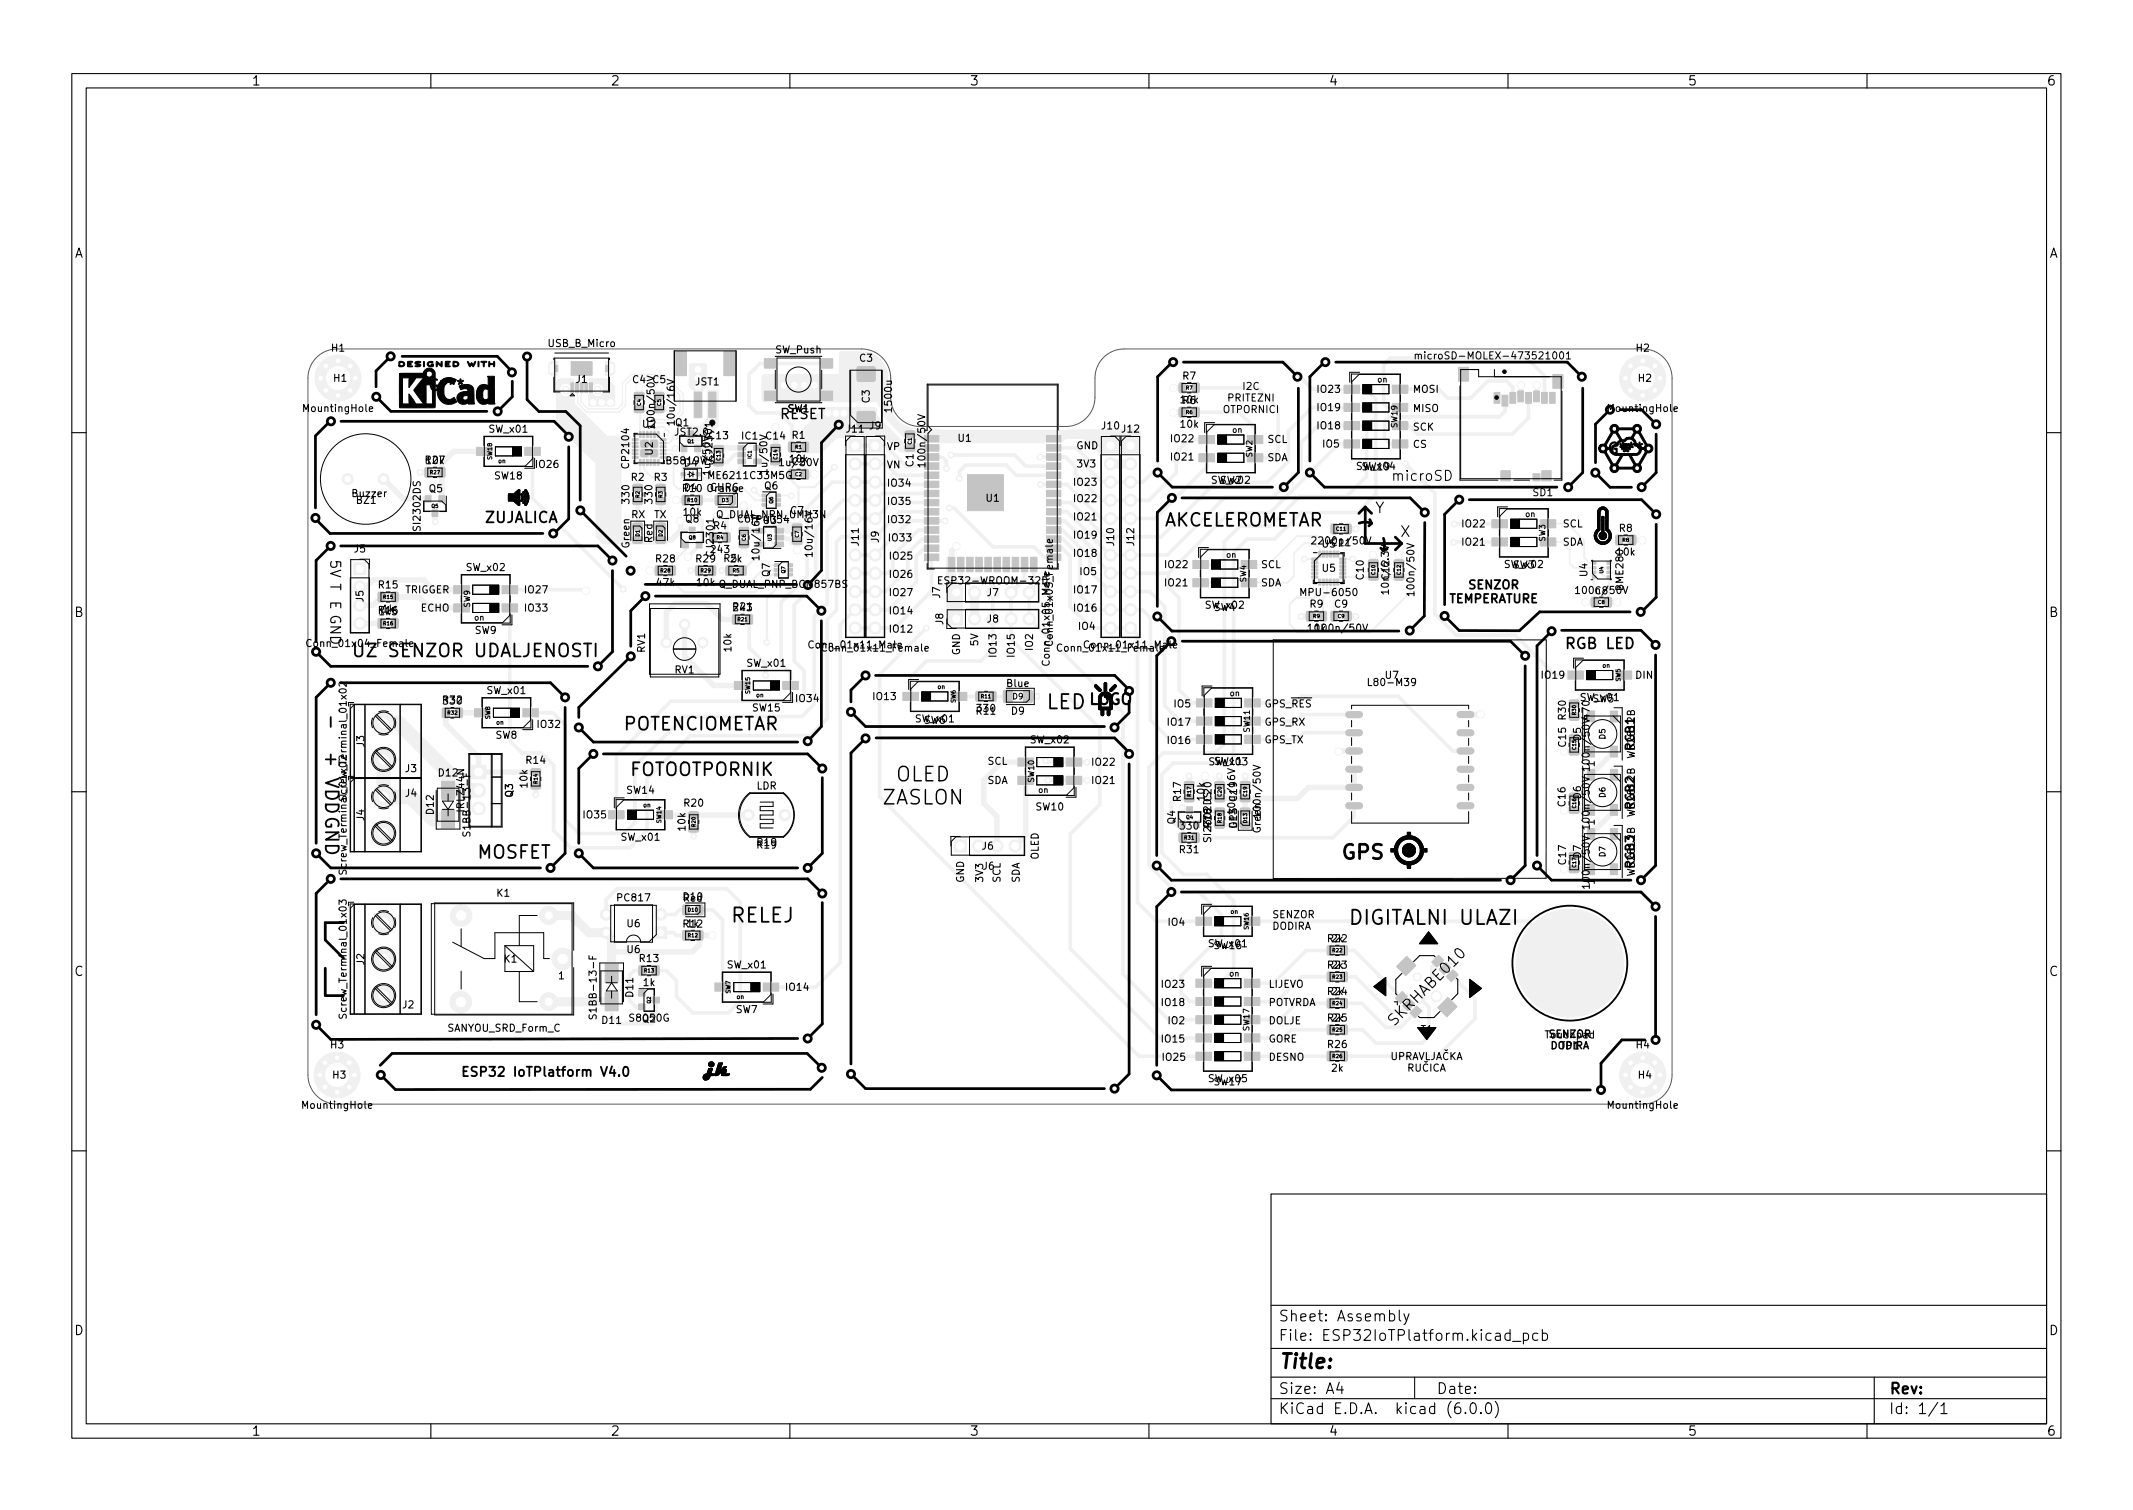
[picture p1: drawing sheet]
<svg xmlns="http://www.w3.org/2000/svg" width="297mm" height="210mm" viewBox="0 0 297 210" stroke-linecap="round" stroke-linejoin="round" font-family="sans-serif">
<defs><g id="words">
<g font-size="2.8">
<text x="145.7" y="98.7">LED</text>
<text x="122.8" y="112">ZASLON</text>
<text x="124.7" y="108.8">OLED</text>
<text x="186.9" y="119.7">GPS</text>
<text x="101.7" y="128.4">RELEJ</text>
<text x="188.2" y="128.8">DIGITALNI ULAZI</text>
<text x="178" y="190.6">Title:</text>
</g>
<g font-size="2.5">
<text x="161.7" y="73.3">AKCELEROMETAR</text>
<text x="49.8" y="91.5">UZ SENZOR UDALJENOSTI</text>
<text x="45.3" y="100.1" transform="rotate(90 45.3 100.1)">-</text>
<text x="86.6" y="101.7">POTENCIOMETAR</text>
<text x="45.3" y="105" transform="rotate(90 45.3 105)">+ VDDGND</text>
<text x="87.6" y="108">FOTOOTPORNIK</text>
<text x="66.4" y="119.5">MOSFET</text>
</g>
<g font-size="2.1">
<text x="60.1" y="54.4">G***</text>
<text x="224.3" y="63.2">G***</text>
<text x="191.5" y="71.5">Y</text>
<text x="67.4" y="72.8">ZUJALICA</text>
<text x="195" y="74.8">X</text>
<text x="218.1" y="90.3">RGB LED</text>
<text x="151.6" y="98.1">LOGO</text>
<text x="194.3" y="142.8" transform="rotate(-45 194.3 142.8)">SKRHABE010</text>
<text x="178" y="184">Sheet: Assembly</text>
<text x="178" y="186.7">File: ESP32IoTPlatform.kicad_pcb</text>
<text x="178" y="196.9">KiCad E.D.A. kicad (6.0.0)</text>
<text x="178" y="194.1">Size: A4</text>
<text x="200" y="194.1">Date:</text>
<text x="263" y="194.1">Rev:</text>
<text x="263" y="196.9">Id: 1/1</text>
</g>
<g font-size="1.9">
<text x="108.5" y="58.3">RESET</text>
<text x="194.1" y="67">microSD</text>
<text x="46" y="78" transform="rotate(90 46 78)">5V T E GND</text>
</g>
<g font-size="1.8">
<text x="35" y="11.9">1</text>
<text x="85" y="11.9">2</text>
<text x="135" y="11.9">3</text>
<text x="185" y="11.9">4</text>
<text x="235" y="11.9">5</text>
<text x="285" y="11.9">6</text>
<text x="10.3" y="35.9">A</text>
<text x="285.3" y="35.9">A</text>
<text x="10.3" y="85.9">B</text>
<text x="285.3" y="85.9">B</text>
<text x="10.3" y="135.9">C</text>
<text x="285.3" y="135.9">C</text>
<text x="65.8" y="149.9">ESP32 IoTPlatform V4.0</text>
<text x="10.3" y="185.9">D</text>
<text x="285.3" y="185.9">D</text>
<text x="35" y="199.9">1</text>
<text x="85" y="199.9">2</text>
<text x="135" y="199.9">3</text>
<text x="185" y="199.9">4</text>
<text x="235" y="199.9">5</text>
<text x="285" y="199.9">6</text>
</g>
<g font-size="1.7">
<text x="201.6" y="84">TEMPERATURE</text>
<text x="204.5" y="82">SENZOR</text>
<text x="227.6" y="104.5" transform="rotate(-90 227.6 104.5)">RGB1</text>
<text x="227.6" y="112.7" transform="rotate(-90 227.6 112.7)">RGB2</text>
<text x="227.6" y="120.9" transform="rotate(-90 227.6 120.9)">RGB3</text>
</g>
<g font-size="1.4">
<text x="46.2" y="49">H1</text>
<text x="46.5" y="53.2">H1</text>
<text x="76.4" y="48.3">USB_B_Micro</text>
<text x="80.2" y="53.3">J1</text>
<text x="88.1" y="53.3">C4</text>
<text x="90.9" y="53.3">C5</text>
<text x="96.8" y="53.7">JST1</text>
<text x="108" y="49.2">SW_Push</text>
<text x="119.7" y="50.4">C3</text>
<text x="164.7" y="52.8">R7</text>
<text x="198.6" y="50">microSD-MOLEX-473521001</text>
<text x="227.9" y="49">H2</text>
<text x="228.2" y="53.2">H2</text>
<text x="42.4" y="57.4">MountingHole</text>
<text x="89.5" y="59.5">U2</text>
<text x="91.1" y="59.1" transform="rotate(-90 91.1 59.1)">100n/50V</text>
<text x="94" y="58.7" transform="rotate(-90 94 58.7)">10u/16V</text>
<text x="94.1" y="59.3">Q1</text>
<text x="109.7" y="57.4">SW1</text>
<text x="121.1" y="59.8">J9</text>
<text x="121.1" y="56.1" transform="rotate(-90 121.1 56.1)">C3</text>
<text x="124.2" y="57.2" transform="rotate(-90 124.2 57.2)">1500u</text>
<text x="153.5" y="59.8">J10</text>
<text x="164.4" y="59.5">10k</text>
<text x="164.7" y="56.2">R6</text>
<text x="170.3" y="57.5">OTPORNICI</text>
<text x="171" y="55.9">PRITEZNI</text>
<text x="173.1" y="54.3">I2C</text>
<text x="183.2" y="57.2">IO19</text>
<text x="183.2" y="59.8">IO18</text>
<text x="183.2" y="54.7">IO23</text>
<text x="196.7" y="57.4">MISO</text>
<text x="196.7" y="60">SCK</text>
<text x="196.7" y="54.7">MOSI</text>
<text x="224.1" y="57.4">MountingHole</text>
<text x="59.4" y="64.6">10k</text>
<text x="68.1" y="60.2">SW_x01</text>
<text x="75" y="65.1">IO26</text>
<text x="87.6" y="65" transform="rotate(-90 87.6 65)">CP2104</text>
<text x="90.9" y="63.3" transform="rotate(-90 90.9 63.3)">U2</text>
<text x="92.9" y="64.6">B5819WS</text>
<text x="94.1" y="60.7">JST2.0</text>
<text x="95.3" y="64.9">D4</text>
<text x="98.8" y="61.1">C13</text>
<text x="98.9" y="65.7" transform="rotate(-90 98.9 65.7)">1u/50V</text>
<text x="99.2" y="63.9" transform="rotate(-90 99.2 63.9)">CJ2301</text>
<text x="103.3" y="61.2">IC1</text>
<text x="106.7" y="61.2">C14</text>
<text x="106.8" y="65.5" transform="rotate(-90 106.8 65.5)">1u/50V</text>
<text x="110.3" y="64.8">C2</text>
<text x="110.3" y="61.1">R1</text>
<text x="117.9" y="60.2">J11</text>
<text x="123.4" y="62.7">VP</text>
<text x="123.4" y="65.2">VN</text>
<text x="127.2" y="65" transform="rotate(-90 127.2 65)">C1</text>
<text x="128.9" y="64.4" transform="rotate(-90 128.9 64.4)">100n/50V</text>
<text x="133.4" y="61.5">U1</text>
<text x="149.8" y="65.1">3V3</text>
<text x="149.8" y="62.5">GND</text>
<text x="156.3" y="60.2">J12</text>
<text x="162.8" y="61.6">IO22</text>
<text x="162.8" y="64.1">IO21</text>
<text x="176.4" y="61.7">SCL</text>
<text x="176.4" y="64.2">SDA</text>
<text x="184" y="62.3">IO5</text>
<text x="189.7" y="65.5">SW19</text>
<text x="196.7" y="62.4">CS</text>
<text x="49.1" y="69.2">Buzzer</text>
<text x="49.7" y="70.1">BZ1</text>
<text x="59.8" y="68.5">Q5</text>
<text x="68.9" y="66.7">SW18</text>
<text x="87.7" y="70" transform="rotate(-90 87.7 70)">330</text>
<text x="87.9" y="66.9">R2</text>
<text x="90.8" y="70" transform="rotate(-90 90.8 70)">330</text>
<text x="91.1" y="66.9">R3</text>
<text x="95.2" y="71.8">10k</text>
<text x="95.3" y="68.4">D4</text>
<text x="98.9" y="68.3">CHRG</text>
<text x="99" y="66.7">ME6211C33M5G</text>
<text x="106.5" y="68.1">Q6</text>
<text x="110.1" y="71.6">C7</text>
<text x="123.4" y="70.3">IO35</text>
<text x="123.4" y="67.8">IO34</text>
<text x="137.3" y="69.9">U1</text>
<text x="149.3" y="69.9">IO22</text>
<text x="149.3" y="67.6">IO23</text>
<text x="169.9" y="67.4">SW2</text>
<text x="213.5" y="69.1">SD1</text>
<text x="49.3" y="76.9">J5</text>
<text x="58.6" y="73.6" transform="rotate(-90 58.6 73.6)">SI2302DS</text>
<text x="87.7" y="76.3" transform="rotate(-90 87.7 76.3)">Green</text>
<text x="87.8" y="72.1">RX</text>
<text x="90.8" y="75.6" transform="rotate(-90 90.8 75.6)">Red</text>
<text x="91" y="72.1">TX</text>
<text x="95.5" y="72.7">Q8</text>
<text x="99.1" y="77">243</text>
<text x="99.4" y="73.7">R4</text>
<text x="99.4" y="77.3" transform="rotate(-90 99.4 77.3)">CJ2301</text>
<text x="99.8" y="72.1">Q_DUAL_NPN_UMH3N</text>
<text x="102.7" y="72.7">C6 TP4054</text>
<text x="105.8" y="77.5" transform="rotate(-90 105.8 77.5)">10u/16V</text>
<text x="106.3" y="72.9">U3</text>
<text x="113.1" y="77" transform="rotate(-90 113.1 77)">10u/16V</text>
<text x="119.6" y="75.9" transform="rotate(-90 119.6 75.9)">J11</text>
<text x="122.4" y="75.5" transform="rotate(-90 122.4 75.5)">J9</text>
<text x="123.4" y="72.8">IO32</text>
<text x="123.5" y="75.4">IO33</text>
<text x="123.7" y="77.9">IO25</text>
<text x="149.3" y="75">IO19</text>
<text x="149.3" y="72.5">IO21</text>
<text x="149.3" y="77.5">IO18</text>
<text x="155.1" y="75.9" transform="rotate(-90 155.1 75.9)">J10</text>
<text x="157.9" y="75.9" transform="rotate(-90 157.9 75.9)">J12</text>
<text x="183.3" y="75.8">2200p/50V</text>
<text x="184.2" y="76.2">U5C11</text>
<text x="204" y="73.4">IO22</text>
<text x="204" y="76">IO21</text>
<text x="217.5" y="76">SDA</text>
<text x="217.5" y="73.4">SCL</text>
<text x="225.2" y="77.3">10k</text>
<text x="225.5" y="74">R8</text>
<text x="50.6" y="83.8" transform="rotate(-90 50.6 83.8)">J5</text>
<text x="52.8" y="81.9">R15</text>
<text x="56.3" y="82.6">TRIGGER</text>
<text x="65" y="79.5">SW_x02</text>
<text x="72.8" y="82.6">IO27</text>
<text x="91.4" y="78.3">R28</text>
<text x="91.5" y="81.6">47k</text>
<text x="97" y="78.3">R29</text>
<text x="97.1" y="81.6">10k Q_DUAL_PNP_BCM857BS</text>
<text x="100.8" y="78.2">R5</text>
<text x="101.7" y="78.3">2k</text>
<text x="107.2" y="80.3" transform="rotate(-90 107.2 80.3)">Q7</text>
<text x="123.7" y="80.5">IO26</text>
<text x="123.7" y="83">IO27</text>
<text x="130.9" y="83.3" transform="rotate(-90 130.9 83.3)">J7</text>
<text x="131.5" y="81.4">ESP32-WROOM-32D</text>
<text x="137.5" y="83">J7</text>
<text x="149.3" y="82.6">IO17</text>
<text x="150.2" y="80.1">IO5</text>
<text x="162.6" y="81.6">IO21</text>
<text x="162.6" y="79.1">IO22</text>
<text x="175.5" y="81.6">SDA</text>
<text x="175.5" y="79.1">SCL</text>
<text x="181.7" y="83">MPU-6050</text>
<text x="184.2" y="79.6">U5</text>
<text x="189.9" y="80.6" transform="rotate(-90 189.9 80.6)">C10</text>
<text x="193.5" y="80.6" transform="rotate(-90 193.5 80.6)">C12</text>
<text x="197" y="82.4" transform="rotate(-90 197 82.4)">100n/50V</text>
<text x="210.7" y="79.1">SW3</text>
<text x="221.1" y="80.2" transform="rotate(-90 221.1 80.2)">U4</text>
<text x="222.1" y="82.7">C8</text>
<text x="226.1" y="82.1" transform="rotate(-90 226.1 82.1)">BME280</text>
<text x="52.9" y="85.7">1k5</text>
<text x="53.3" y="85.3">1k</text>
<text x="58.7" y="85.2">ECHO</text>
<text x="66.1" y="88.3">SW9</text>
<text x="72.8" y="85.2">IO33</text>
<text x="102.1" y="85">R21</text>
<text x="123.7" y="88.1">IO12</text>
<text x="123.7" y="85.5">IO14</text>
<text x="131.4" y="87" transform="rotate(-90 131.4 87)">J8</text>
<text x="136.2" y="89.8" transform="rotate(-90 136.2 89.8)">5V</text>
<text x="137.5" y="86.7">J8</text>
<text x="149.3" y="85.2">IO16</text>
<text x="150" y="87.7">IO4</text>
<text x="169.1" y="85.1">SW4</text>
<text x="182.2" y="87.9">10k</text>
<text x="182.4" y="84.6">R9</text>
<text x="183.7" y="87.9">100n/50V</text>
<text x="185.9" y="84.6">C9</text>
<text x="43.2" y="90.1">Conn_01x04_Female</text>
<text x="89.8" y="90.9" transform="rotate(-90 89.8 90.9)">RV1</text>
<text x="94" y="93.8">RV1</text>
<text x="101.8" y="90.7" transform="rotate(-90 101.8 90.7)">10k</text>
<text x="104" y="92.8">SW_x01</text>
<text x="113" y="90.3">Conn_01x11_Male</text>
<text x="133.7" y="91.2" transform="rotate(-90 133.7 91.2)">GND</text>
<text x="138.8" y="91.1" transform="rotate(-90 138.8 91.1)">IO13</text>
<text x="140.2" y="95.7">Blue</text>
<text x="141.3" y="91.1" transform="rotate(-90 141.3 91.1)">IO15</text>
<text x="143.8" y="90.3" transform="rotate(-90 143.8 90.3)">IO2</text>
<text x="146.2" y="92.2" transform="rotate(-90 146.2 92.2)">Conn_01x05_Male</text>
<text x="151.4" y="90.3">Conn_01x11_Male</text>
<text x="191" y="95.5">L80-M39</text>
<text x="192.9" y="94.5">U7</text>
<text x="215" y="94.5">IO19</text>
<text x="227.6" y="94.5">DIN</text>
<text x="61.8" y="98.1">330</text>
<text x="67.9" y="96.6">SW_x01</text>
<text x="74.6" y="101.3">IO32</text>
<text x="104.8" y="99.1">SW15</text>
<text x="110.6" y="97.7">IO34</text>
<text x="122" y="97.5">IO13</text>
<text x="128.7" y="100.8">SW6</text>
<text x="136" y="99.5">R11</text>
<text x="140.9" y="99.5">D9</text>
<text x="163" y="101">IO17</text>
<text x="163.7" y="98.5">IO5</text>
<text x="176" y="101">GPS_RX</text>
<text x="176" y="98.5">GPS_~{RES}</text>
<text x="218.1" y="100.2" transform="rotate(-90 218.1 100.2)">R30</text>
<text x="220.1" y="97.6">SW_x01</text>
<text x="221.8" y="97.8">SW5</text>
<text x="50.7" y="104" transform="rotate(-90 50.7 104)">J3</text>
<text x="56.5" y="107.5">J3</text>
<text x="69" y="102.9">SW8</text>
<text x="73.3" y="106.3">R14</text>
<text x="137.4" y="106.5">SCL</text>
<text x="143.5" y="103.5">SW_x02</text>
<text x="152.4" y="106.6">IO22</text>
<text x="163" y="103.6">IO16</text>
<text x="169.2" y="106.5">SW11</text>
<text x="176" y="103.5">GPS_TX</text>
<text x="218.1" y="103.9" transform="rotate(-90 218.1 103.9)">C15</text>
<text x="220.2" y="103.1" transform="rotate(-90 220.2 103.1)">D5</text>
<text x="221.4" y="106.7" transform="rotate(-90 221.4 106.7)">100n/50V 470</text>
<text x="222.1" y="106.7" transform="rotate(-90 222.1 106.7)">1</text>
<text x="48.3" y="110.9" transform="rotate(-90 48.3 110.9)">Screw_Terminal_01x02</text>
<text x="56.5" y="110.9">J4</text>
<text x="60.4" y="113.3" transform="rotate(-90 60.4 113.3)">D12</text>
<text x="61.1" y="108.1">D12</text>
<text x="64.7" y="112.9" transform="rotate(-90 64.7 112.9)">IRLZ44N</text>
<text x="71.4" y="111" transform="rotate(-90 71.4 111)">Q3</text>
<text x="73.4" y="109.6" transform="rotate(-90 73.4 109.6)">10k</text>
<text x="81" y="113.9">IO35</text>
<text x="87.3" y="110.5">SW14</text>
<text x="95.3" y="112.3">R20</text>
<text x="105.3" y="109.9">LDR</text>
<text x="137.4" y="109.2">SDA</text>
<text x="144.3" y="112.8">SW10</text>
<text x="152.4" y="109.2">IO21</text>
<text x="164.5" y="111.5" transform="rotate(-90 164.5 111.5)">R17</text>
<text x="167.7" y="111.4" transform="rotate(-90 167.7 111.4)">10k</text>
<text x="168.7" y="111.5" transform="rotate(-90 168.7 111.5)">C20</text>
<text x="175.6" y="113.3" transform="rotate(-90 175.6 113.3)">100n/50V</text>
<text x="218" y="112.2" transform="rotate(-90 218 112.2)">C16</text>
<text x="220.2" y="111.2" transform="rotate(-90 220.2 111.2)">D6</text>
<text x="50.7" y="114.3" transform="rotate(-90 50.7 114.3)">J4</text>
<text x="65.5" y="115.6" transform="rotate(-90 65.5 115.6)">S1BB-13-F</text>
<text x="86.5" y="117.1">SW_x01</text>
<text x="95.4" y="115.6" transform="rotate(-90 95.4 115.6)">10k</text>
<text x="105.5" y="118.1">R19</text>
<text x="136.8" y="118.3">J6</text>
<text x="144.6" y="119.7" transform="rotate(-90 144.6 119.7)">OLED</text>
<text x="163.7" y="114.7" transform="rotate(-90 163.7 114.7)">Q4</text>
<text x="164.3" y="118.8">R31</text>
<text x="164.4" y="115.5">330</text>
<text x="168.7" y="115.1" transform="rotate(-90 168.7 115.1)">470</text>
<text x="172.3" y="115.4" transform="rotate(-90 172.3 115.4)">GPS C19</text>
<text x="175.6" y="115.9" transform="rotate(-90 175.6 115.9)">Green</text>
<text x="220.2" y="119.5" transform="rotate(-90 220.2 119.5)">D7</text>
<text x="221.4" y="114.9" transform="rotate(-90 221.4 114.9)">100n/50V</text>
<text x="222.1" y="114.9" transform="rotate(-90 222.1 114.9)">1</text>
<text x="48.3" y="121.1" transform="rotate(-90 48.3 121.1)">Screw_Terminal_01x02</text>
<text x="69.2" y="124.9">K1</text>
<text x="86.1" y="125.5">PC817</text>
<text x="95.2" y="125.3">D10</text>
<text x="134.2" y="123" transform="rotate(-90 134.2 123)">GND</text>
<text x="136.9" y="121.1">J6</text>
<text x="136.9" y="123" transform="rotate(-90 136.9 123)">3V3</text>
<text x="139.3" y="123" transform="rotate(-90 139.3 123)">SCL</text>
<text x="142" y="123" transform="rotate(-90 142 123)">SDA</text>
<text x="218.1" y="120.3" transform="rotate(-90 218.1 120.3)">C17</text>
<text x="221.4" y="123.1" transform="rotate(-90 221.4 123.1)">100n/50V</text>
<text x="222.1" y="123.1" transform="rotate(-90 222.1 123.1)">1</text>
<text x="87.3" y="129.1">U6</text>
<text x="95.7" y="129.1">1k</text>
<text x="162.9" y="128.9">IO4</text>
<text x="177.1" y="127.8">SENZOR</text>
<text x="177.1" y="129.5">DODIRA</text>
<text x="185.5" y="131.2">2k</text>
<text x="50.7" y="134.3" transform="rotate(-90 50.7 134.3)">J2</text>
<text x="70.2" y="134">K1</text>
<text x="77.8" y="136.4">1</text>
<text x="87.3" y="132.7">U6</text>
<text x="89.1" y="134">R13</text>
<text x="89.6" y="137.3">1k</text>
<text x="101.3" y="134.8">SW_x01</text>
<text x="109.2" y="137.9">IO14</text>
<text x="162.1" y="137.5">IO23</text>
<text x="169.1" y="132.1">SW16</text>
<text x="176.6" y="137.5">LIJEVO</text>
<text x="185.5" y="134.9">2k</text>
<text x="48.3" y="141.2" transform="rotate(-90 48.3 141.2)">Screw_Terminal_01x03</text>
<text x="56.1" y="140.4">J2</text>
<text x="62.3" y="143.7">SANYOU_SRD_Form_C</text>
<text x="83.1" y="141" transform="rotate(-90 83.1 141)">S1BB-13-F</text>
<text x="83.9" y="142.6">D11</text>
<text x="87.8" y="142.2">S8050G</text>
<text x="88.2" y="138.8" transform="rotate(-90 88.2 138.8)">D11</text>
<text x="89.5" y="142.3">Q2</text>
<text x="102.5" y="141.1">SW7</text>
<text x="162.1" y="140.1">IO18</text>
<text x="162.9" y="142.6">IO2</text>
<text x="176.6" y="140.1">POTVRDA</text>
<text x="176.6" y="142.6">DOLJE</text>
<text x="185.5" y="138.6">2k</text>
<text x="185.5" y="142.2">2k</text>
<text x="197.9" y="143.8">T1</text>
<text x="46.1" y="146">H3</text>
<text x="162.1" y="145.2">IO15</text>
<text x="162.3" y="147.7">IO25</text>
<text x="176.6" y="145.2">GORE</text>
<text x="176.6" y="147.7">DESNO</text>
<text x="185" y="145.9">R26</text>
<text x="185.5" y="149.2">2k</text>
<text x="215.7" y="144.5">SENZOR</text>
<text x="215.9" y="146.1">DODIRA</text>
<text x="217.3" y="146.1">TP1</text>
<text x="227.9" y="146">H4</text>
<text x="42.3" y="154.4">MountingHole</text>
<text x="46.4" y="150.2">H3</text>
<text x="169.1" y="151.1">SW17</text>
<text x="224.1" y="154.4">MountingHole</text>
<text x="228.2" y="150.2">H4</text>
</g>
<g font-size="1.1">
<text x="191.8" y="53.2">on</text>
<text x="194.6" y="59.5" transform="rotate(-90 194.6 59.5)">SW19</text>
<text x="171.6" y="60.3">on</text>
<text x="174.4" y="63.7" transform="rotate(-90 174.4 63.7)">SW2</text>
<text x="212.4" y="72">on</text>
<text x="170.8" y="77.7">on</text>
<text x="215.2" y="75.4" transform="rotate(-90 215.2 75.4)">SW3</text>
<text x="173.5" y="81.1" transform="rotate(-90 173.5 81.1)">SW4</text>
<text x="65.5" y="84.6" transform="rotate(-90 65.5 84.6)">SW9</text>
<text x="66.1" y="86.4">on</text>
<text x="141" y="97.4">D9</text>
<text x="171.3" y="96.9">on</text>
<text x="174" y="101.9" transform="rotate(-90 174 101.9)">SW11</text>
<text x="223.6" y="102.9" transform="rotate(-90 223.6 102.9)">D5</text>
<text x="144" y="108.9" transform="rotate(-90 144 108.9)">SW10</text>
<text x="144.6" y="110.4">on</text>
<text x="223.6" y="111" transform="rotate(-90 223.6 111)">D6</text>
<text x="223.6" y="119.3" transform="rotate(-90 223.6 119.3)">D7</text>
<text x="171.2" y="136">on</text>
<text x="174" y="143.5" transform="rotate(-90 174 143.5)">SW17</text>
</g>
<g font-size=".8">
<text x="68.5" y="64" transform="rotate(-90 68.5 64)">SW18</text>
<text x="69.4" y="64.5">on</text>
<text x="130.6" y="95.9">on</text>
<text x="223.2" y="93">on</text>
<text x="225.7" y="94.9" transform="rotate(-90 225.7 94.9)">SW5</text>
<text x="68.2" y="100.2" transform="rotate(-90 68.2 100.2)">SW8</text>
<text x="69.1" y="100.9">on</text>
<text x="104.4" y="96.6" transform="rotate(-90 104.4 96.6)">SW15</text>
<text x="105.3" y="97.1">on</text>
<text x="133.1" y="97.9" transform="rotate(-90 133.1 97.9)">SW6</text>
<text x="89.6" y="112.4">on</text>
<text x="92.1" y="114.6" transform="rotate(-90 92.1 114.6)">SW14</text>
<text x="171.4" y="127.2">on</text>
<text x="173.9" y="129.4" transform="rotate(-90 173.9 129.4)">SW16</text>
<text x="101.7" y="138.4" transform="rotate(-90 101.7 138.4)">SW7</text>
<text x="102.6" y="139.1">on</text>
</g>
<g font-size=".7">
<text x="89.3" y="56.5" transform="rotate(-90 89.3 56.5)">C4</text>
<text x="92.1" y="56.5" transform="rotate(-90 92.1 56.5)">C5</text>
<text x="165.2" y="57.6">R6</text>
<text x="165.2" y="54.2">R7</text>
<text x="95.7" y="61.7">Q1</text>
<text x="100.3" y="64.1" transform="rotate(-90 100.3 64.1)">C13</text>
<text x="104.7" y="63.8" transform="rotate(-90 104.7 63.8)">IC1</text>
<text x="108.2" y="63.9" transform="rotate(-90 108.2 63.9)">C14</text>
<text x="110.8" y="62.5">R1</text>
<text x="127" y="61.9" transform="rotate(-90 127 61.9)">C1</text>
<text x="59.9" y="66">R27</text>
<text x="60.1" y="70.7">Q5</text>
<text x="89.1" y="69.3" transform="rotate(-90 89.1 69.3)">R2</text>
<text x="92.3" y="69.3" transform="rotate(-90 92.3 69.3)">R3</text>
<text x="95.8" y="69.9">R10</text>
<text x="100.6" y="69.9">D3</text>
<text x="107.7" y="70.1" transform="rotate(-90 107.7 70.1)">Q6</text>
<text x="110.8" y="66.3">C2</text>
<text x="89.1" y="74.7" transform="rotate(-90 89.1 74.7)">D1</text>
<text x="92.3" y="74.7" transform="rotate(-90 92.3 74.7)">D2</text>
<text x="95.9" y="75.1">Q8</text>
<text x="99.8" y="75.1">R4</text>
<text x="103.8" y="75.3" transform="rotate(-90 103.8 75.3)">C6</text>
<text x="107.4" y="75.3" transform="rotate(-90 107.4 75.3)">U3</text>
<text x="111.2" y="74.8" transform="rotate(-90 111.2 74.8)">C7</text>
<text x="186.1" y="73.9">C11</text>
<text x="226" y="75.4">R8</text>
<text x="53.4" y="83.4">R15</text>
<text x="92" y="79.7">R28</text>
<text x="97.6" y="79.7">R29</text>
<text x="102.1" y="79.7">R5</text>
<text x="109.4" y="79.8" transform="rotate(-90 109.4 79.8)">Q7</text>
<text x="191.5" y="80" transform="rotate(-90 191.5 80)">C10</text>
<text x="195.1" y="80" transform="rotate(-90 195.1 80)">C12</text>
<text x="223.3" y="79.8" transform="rotate(-90 223.3 79.8)">U4</text>
<text x="53.4" y="87.1">R16</text>
<text x="102.8" y="86.5">R21</text>
<text x="182.9" y="86">R9</text>
<text x="186.3" y="86">C9</text>
<text x="222.6" y="84.1">C8</text>
<text x="62.4" y="99.5">R32</text>
<text x="136.7" y="97.2">R11</text>
<text x="219.5" y="99.5" transform="rotate(-90 219.5 99.5)">R30</text>
<text x="219.5" y="104.4" transform="rotate(-90 219.5 104.4)">C15</text>
<text x="74.8" y="109.1" transform="rotate(-90 74.8 109.1)">R14</text>
<text x="165.9" y="110.9" transform="rotate(-90 165.9 110.9)">R17</text>
<text x="170.1" y="110.9" transform="rotate(-90 170.1 110.9)">C20</text>
<text x="173.7" y="110.9" transform="rotate(-90 173.7 110.9)">C19</text>
<text x="219.5" y="112.5" transform="rotate(-90 219.5 112.5)">C16</text>
<text x="96.8" y="115.1" transform="rotate(-90 96.8 115.1)">R20</text>
<text x="165" y="116.9">R31</text>
<text x="165.2" y="114">Q4</text>
<text x="170.1" y="114.6" transform="rotate(-90 170.1 114.6)">R18</text>
<text x="173.7" y="114.6" transform="rotate(-90 173.7 114.6)">D13</text>
<text x="219.5" y="120.7" transform="rotate(-90 219.5 120.7)">C17</text>
<text x="95.8" y="126.9">D10</text>
<text x="95.8" y="130.5">R12</text>
<text x="89.7" y="135.4">R13</text>
<text x="185.6" y="132.6">R22</text>
<text x="185.6" y="136.3">R23</text>
<text x="90.6" y="139.7" transform="rotate(-90 90.6 139.7)">Q2</text>
<text x="185.6" y="140">R24</text>
<text x="185.6" y="143.6">R25</text>
<text x="185.6" y="147.3">R26</text>
</g>
</g></defs>
<g fill="#f0f0f0" stroke="#f0f0f0" stroke-width=".14">
<path d="M61.5 112.8h1.8v2.5h-1.8z"/>
<path d="M61.5 108.8h1.8v2.5h-1.8z"/>
<path d="M65.7 106.6h2v1.9h-2z"/>
<path d="M74 107.1l1.1-.1 .2 .3v.5l-.2 .2h-1l-.2-.2z"/>
<path d="M74 109l1.1-.1 .2 .2v.6l-.2 .2h-1l-.2-.3z"/>
<path d="M119.4 57.3h.2h2.2l.1 .2-.1 1.8h-.2h-2.2l-.1-.2z"/>
<path d="M119.4 51.1l.2-.1 2.2 .1 .1 .2-.1 1.7-.2 .1-2.2-.1-.1-.1z"/>
<path d="M88.4 56.6l1.1-.1 .2 .2v.6l-.2 .2h-1l-.2-.3z"/>
<path d="M88.4 54.7l1.1-.1 .2 .3v.5l-.2 .2h-1l-.2-.2z"/>
<path d="M91.2 56.6l1.1-.1 .2 .2v.6l-.2 .2h-1l-.2-.3z"/>
<path d="M91.2 54.7l1.1-.1 .2 .3v.5l-.2 .2h-1l-.2-.2z"/>
<path d="M103 75.4l1.1-.1 .2 .2v.6l-.2 .2h-1l-.2-.3z"/>
<path d="M103 73.5l1.1-.1 .2 .3v.5l-.2 .2h-1l-.2-.2z"/>
<path d="M110.4 74.9l1.1-.1 .2 .3v.6l-.2 .1h-1l-.2-.2z"/>
<path d="M110.4 73h1.1l.2 .2v.6l-.2 .1h-1l-.2-.2z"/>
<path d="M88.2 72.9l1.1-.1 .2 .3v.5l-.2 .2h-1l-.2-.2z"/>
<path d="M88.2 74.8l1.1-.1 .2 .2v.6l-.2 .2h-1l-.2-.3z"/>
<path d="M91.4 72.9l1.1-.1 .2 .3v.5l-.2 .2h-1l-.2-.2z"/>
<path d="M91.4 74.8l1.1-.1 .2 .2v.6l-.2 .2h-1l-.2-.3z"/>
<path d="M101.5 69l.7-.1 .2 .2v1l-.1 .2h-.6l-.2-.1z"/>
<path d="M99.6 69l.7-.1 .2 .2v1l-.1 .2h-.6l-.2-.1z"/>
<path d="M79.5 53.3h.4v1.4h-.4z"/>
<path d="M80.1 53.3h.5v1.4h-.5z"/>
<path d="M80.8 53.3h.4v1.4h-.4z"/>
<path d="M81.4 53.3h.4v1.4h-.4z"/>
<path d="M82.1 53.3h.4v1.4h-.4z"/>
<path d="M79.6 50.4h2.8v1.9h-2.8z"/>
<path d="M84.3 50.4h.9v1.9h-.9z"/>
<path d="M76.8 50.4h.9v1.9h-.9z"/>
<path d="M88.2 67.5l1.1-.1 .2 .3v.5l-.2 .2h-1l-.2-.2z"/>
<path d="M88.2 69.4l1.1-.1 .2 .2v.6l-.2 .2h-1l-.2-.3z"/>
<path d="M91.4 67.5l1.1-.1 .2 .3v.5l-.2 .2h-1l-.2-.2z"/>
<path d="M91.4 69.4l1.1-.1 .2 .2v.6l-.2 .2h-1l-.2-.3z"/>
<path d="M100.8 74.2l.6-.1 .3 .2v1l-.2 .2h-.5l-.3-.1z"/>
<path d="M103 78.8l.7-.1 .2 .2v1l-.1 .2h-.6l-.2-.1z"/>
<path d="M101.1 78.8l.7-.1 .2 .2 .1 1-.2 .2h-.6l-.2-.1z"/>
<path d="M91.5 60.1h.3l-.1 .8h-.2z"/>
<path d="M91 60.1h.3l-.1 .8h-.2z"/>
<path d="M90.5 60.1h.3l-.1 .8h-.2z"/>
<path d="M90 60.1h.3l-.1 .8h-.2z"/>
<path d="M89.5 60.1h.3l-.1 .8h-.2z"/>
<path d="M89 60.1h.3l-.1 .8h-.2z"/>
<path d="M88.1 61.1h.7l.1 .2h-.8z"/>
<path d="M88.1 61.6h.7l.1 .2h-.8z"/>
<path d="M88.1 62.1h.7l.1 .2h-.8z"/>
<path d="M88.1 62.6h.7l.1 .2h-.8z"/>
<path d="M88.1 63.1h.7l.1 .2h-.8z"/>
<path d="M88.1 63.6h.7l.1 .2h-.8z"/>
<path d="M89 64h.3l-.1 .8h-.2z"/>
<path d="M89.5 64h.3l-.1 .8h-.2z"/>
<path d="M90 64h.3l-.1 .8h-.2z"/>
<path d="M90.5 64h.3l-.1 .8h-.2z"/>
<path d="M91 64h.3l-.1 .8h-.2z"/>
<path d="M91.5 64h.3l-.1 .8h-.2z"/>
<path d="M91.9 63.6h.8v.2h-.7z"/>
<path d="M91.9 63.1h.8v.2h-.7z"/>
<path d="M91.9 62.6h.8v.2h-.7z"/>
<path d="M91.9 62.1h.8v.2h-.7z"/>
<path d="M91.9 61.6h.8v.2h-.7z"/>
<path d="M91.9 61.1h.8v.2h-.7z"/>
<path d="M89.1 61.1h2.6v2.6h-2.6z"/>
<path d="M107.9 75.5h1.2v.6h-1.2z"/>
<path d="M107.9 74.5h1.2v.7h-1.2z"/>
<path d="M107.9 73.6h1.2v.6h-1.2z"/>
<path d="M105.3 73.6h1.2v.6h-1.2z"/>
<path d="M105.3 75.5h1.2v.6h-1.2z"/>
<path d="M88.9 137.9h.9v.8h-.9z"/>
<path d="M88.9 139.8h.9v.8h-.9z"/>
<path d="M90.9 138.8h.9v.8h-.9z"/>
<path d="M164.3 56.8l.6-.1 .2 .1 .1 1.1-.2 .2h-.6l-.2-.2z"/>
<path d="M166.1 56.8l.7-.1 .2 .1v1.1l-.1 .2h-.6l-.2-.2z"/>
<path d="M164.3 53.4l.6-.1 .2 .1 .1 1.1-.2 .2h-.6l-.2-.2z"/>
<path d="M166.1 53.4l.7-.1 .2 .1v1.1l-.1 .2h-.6l-.2-.2z"/>
<path d="M167 60.6h2.1v1.2h-2.1z"/>
<path d="M167 63.2h2.1v1.1h-2.1z"/>
<path d="M173.7 63.2h2.2v1.1h-2.2z"/>
<path d="M173.7 60.6h2.2v1.2h-2.2z"/>
<path d="M99.4 62.1l1.2-.1 .2 .3v.5l-.3 .2h-1l-.1-.2z"/>
<path d="M99.4 64l1.2-.1 .2 .2v.6l-.3 .2h-1l-.1-.3z"/>
<path d="M107.4 61.9h1.1l.2 .2v.6l-.2 .1h-1l-.2-.2z"/>
<path d="M107.4 63.8h1.1l.2 .2v.6l-.2 .1h-1l-.2-.2z"/>
<path d="M102.8 62h1v.7h-1z"/>
<path d="M102.8 63h1v.6h-1z"/>
<path d="M102.8 63.9h1v.7h-1z"/>
<path d="M105 63.9h1v.7h-1z"/>
<path d="M105 62h1v.7h-1z"/>
<path d="M94.8 62h.9v.9h-.9z"/>
<path d="M96.8 62h.7v.9h-.7z"/>
<path d="M95 69l.7-.1 .2 .2 .1 1-.2 .2h-.6l-.2-.1z"/>
<path d="M96.9 69l.7-.1 .2 .2v1l-.1 .2h-.6l-.2-.1z"/>
<path d="M97 65.8h.5v.5h-.5z"/>
<path d="M94.8 65.8h.6v.5h-.6z"/>
<path d="M218.6 104.2h1.2l.1 .2v.6l-.2 .1h-1l-.2-.2z"/>
<path d="M218.6 102.4l1.2-.1 .1 .2v.6l-.2 .2h-1l-.2-.3z"/>
<path d="M218.6 112.4l1.2-.1 .1 .2v.6l-.2 .2h-1l-.2-.3z"/>
<path d="M218.6 110.5l1.2-.1 .1 .3v.6l-.2 .1h-1l-.2-.2z"/>
<path d="M218.6 120.6h1.2l.1 .2v.6l-.2 .1h-1l-.2-.2z"/>
<path d="M218.6 118.8l1.2-.1 .1 .2v.6l-.2 .2-1-.1-.2-.2z"/>
<path d="M221.1 103.9h1v1.5h-1z"/>
<path d="M224.3 103.9h1v1.5h-1z"/>
<path d="M224.3 99h1v1.5h-1z"/>
<path d="M221.1 99h1v1.5h-1z"/>
<path d="M221.1 112h1v1.5h-1z"/>
<path d="M224.3 112h1v1.5h-1z"/>
<path d="M224.3 107.1h1v1.5h-1z"/>
<path d="M221.1 107.1h1v1.5h-1z"/>
<path d="M221.1 120.3h1v1.5h-1z"/>
<path d="M224.3 120.3h1v1.5h-1z"/>
<path d="M224.3 115.4h1v1.5h-1z"/>
<path d="M221.1 115.4h1v1.5h-1z"/>
<path d="M97 126.1l.7-.1 .2 .1v1l-.1 .3h-.6l-.3-.2z"/>
<path d="M95.1 126.1l.7-.1 .2 .1v1l-.1 .3h-.6l-.2-.2z"/>
<path d="M52.1 127.2h2.6v2.6h-2.6z"/>
<path d="M97 129.6l.7-.1 .2 .2v1l-.1 .2h-.6l-.3-.1z"/>
<path d="M95.1 129.6l.7-.1 .2 .2v1l-.1 .2h-.6l-.2-.1z"/>
<path d="M89 134.5l.7-.1 .2 .2v1l-.1 .2h-.6l-.2-.1z"/>
<path d="M90.9 134.5l.7-.1 .2 .2v1l-.1 .2h-.6l-.3-.1z"/>
<path d="M106.3 136.9h2.1v1.1h-2.1z"/>
<path d="M99.5 136.9h2.2v1.1h-2.2z"/>
<path d="M91.2 129.1h1.6v1.6h-1.6z"/>
<path d="M52.7 82.5l.7-.1 .2 .2v1l-.2 .2h-.5l-.3-.1z"/>
<path d="M54.6 82.5l.6-.1 .3 .2v1l-.2 .2h-.6l-.2-.1z"/>
<path d="M54.6 86.2l.6-.1 .3 .2v1l-.2 .2h-.6l-.2-.1z"/>
<path d="M52.7 86.2l.7-.1 .2 .2v1l-.2 .2h-.5l-.3-.1z"/>
<path d="M49.3 78.3h1.7v1.7h-1.7z"/>
<path d="M106.1 68.8h.7v.4h-.7z"/>
<path d="M106.1 69.4h.7v.4h-.7z"/>
<path d="M106.1 70.1h.7v.4h-.7z"/>
<path d="M108 70.1h.7v.4h-.7z"/>
<path d="M108 69.4h.7v.4h-.7z"/>
<path d="M108 68.8h.7v.4h-.7z"/>
<path d="M107.8 78.5h.7v.4h-.7z"/>
<path d="M107.8 79.1h.7v.4h-.7z"/>
<path d="M107.8 79.8h.7v.4h-.7z"/>
<path d="M109.7 79.8h.7v.4h-.7z"/>
<path d="M109.7 79.1h.7v.4h-.7z"/>
<path d="M109.7 78.5h.7v.4h-.7z"/>
<path d="M95.1 75.4h.7v.9h-.7z"/>
<path d="M97 75.4h.8v.9h-.8z"/>
<path d="M96 73.4h.8v.9h-.8z"/>
<path d="M91.3 78.8l.7-.1 .2 .2v1l-.1 .2h-.6l-.2-.1z"/>
<path d="M93.2 78.8l.6-.1 .3 .2v1l-.2 .2h-.5l-.3-.1z"/>
<path d="M96.9 78.8l.7-.1 .2 .2v1l-.1 .2h-.6l-.2-.1z"/>
<path d="M98.8 78.8l.6-.1 .3 .2v1l-.2 .2h-.5l-.3-.1z"/>
<path d="M103.9 85.6l.7-.1 .2 .2v1l-.1 .2h-.6l-.2-.1z"/>
<path d="M102 85.6l.7-.1 .2 .2 .1 1-.2 .2h-.6l-.2-.1z"/>
<path d="M109 94.9h2.2v1.1h-2.2z"/>
<path d="M102.3 94.9h2.1v1.1h-2.1z"/>
<path d="M208.1 54.6h.8v1.5h-.8z"/>
<path d="M209.2 55h.8v1.5h-.8z"/>
<path d="M210.3 54.6h.8v1.5h-.8z"/>
<path d="M211.4 54.4h.8v1.5h-.8z"/>
<path d="M212.5 54.6h.8v1.5h-.8z"/>
<path d="M213.6 54.4h.8v1.5h-.8z"/>
<path d="M214.7 54.6h.8v1.5h-.8z"/>
<path d="M215.8 54.6h.8v1.5h-.8z"/>
<path d="M214.7 65.6h1.3v1.4h-1.3z"/>
<path d="M209 65.6h1.3v1.4h-1.3z"/>
<path d="M216.3 52.2h1.4v1.9h-1.4z"/>
<path d="M203.1 51.2h1.4v1.9h-1.4z"/>
<path d="M213.5 66h.9v1h-.9z"/>
<path d="M187.2 53.6h2.1v1.1h-2.1z"/>
<path d="M187.2 56.2h2.1v1.1h-2.1z"/>
<path d="M187.2 58.7h2.1v1.1h-2.1z"/>
<path d="M187.2 61.2h2.1v1.2h-2.1z"/>
<path d="M193.9 61.2h2.2v1.2h-2.2z"/>
<path d="M193.9 58.7h2.2v1.1h-2.2z"/>
<path d="M193.9 56.2h2.2v1.1h-2.2z"/>
<path d="M193.9 53.6h2.2v1.1h-2.2z"/>
<path d="M132.3 81.6h1.7v1.7h-1.7z"/>
<path d="M132.3 85.3h1.7v1.7h-1.7z"/>
<path d="M94.1 48.9h1.5v3.4h-1.5z"/>
<path d="M100.8 48.9h1.5v3.4h-1.5z"/>
<path d="M98.7 54.6h1v3.5h-1z"/>
<path d="M96.7 54.6h1v3.5h-1z"/>
<path d="M132.9 117h1.7v1.7h-1.7z"/>
<path d="M148.5 108.1h2.1v1.1h-2.1z"/>
<path d="M148.5 105.6h2.1v1.1h-2.1z"/>
<path d="M141.7 105.6h2.2v1.1h-2.2z"/>
<path d="M141.7 108.1h2.2v1.1h-2.2z"/>
<path d="M111.7 65.4l.7-.1 .2 .2v1l-.1 .2h-.6l-.2-.1z"/>
<path d="M109.8 65.4l.7-.1 .2 .2 .1 1-.2 .2h-.6l-.2-.1z"/>
<path d="M126.1 61.9h1.2l.1 .2v.6l-.2 .1h-1l-.2-.2z"/>
<path d="M126.1 60.1l1.2-.1 .1 .2v.6l-.2 .2-1-.1-.2-.2z"/>
<path d="M84.3 134.2h1.8v2.5h-1.8z"/>
<path d="M84.3 138.2h1.8v2.5h-1.8z"/>
<path d="M52.1 109.6h2.6v2.6h-2.6z"/>
<path d="M72.8 98.7h2.2v1.1h-2.2z"/>
<path d="M66.1 98.7h2.1v1.1h-2.1z"/>
<path d="M52.1 99.4h2.6v2.6h-2.6z"/>
<path d="M125.7 96.4h2.2v1.1h-2.2z"/>
<path d="M132.5 96.4h2.1v1.1h-2.1z"/>
<path d="M135.9 96.3h.7l.2 .1 .1 1-.2 .3h-.6l-.2-.2z"/>
<path d="M137.8 96.3h.7l.2 .1v1l-.1 .3h-.6l-.2-.2z"/>
<path d="M142.6 96.2l.9-.1 .3 .2v1.3l-.2 .2h-.8l-.3-.1z"/>
<path d="M139.8 96.2l.9-.1 .3 .2v1.3l-.2 .2h-.8l-.3-.1z"/>
<path d="M166.6 97.3h2.2v1.1h-2.2z"/>
<path d="M166.6 99.9h2.2v1.1h-2.2z"/>
<path d="M166.6 102.4h2.2v1.1h-2.2z"/>
<path d="M173.3 102.4h2.2v1.1h-2.2z"/>
<path d="M173.3 99.9h2.2v1.1h-2.2z"/>
<path d="M173.3 97.3h2.2v1.1h-2.2z"/>
<path d="M169.2 110.8l1.2-.1 .1 .2v.6l-.2 .2-1-.1-.2-.2z"/>
<path d="M169.2 108.9l1.2-.1 .1 .3v.5l-.2 .2h-1l-.2-.3z"/>
<path d="M172.8 110.8l1.2-.1 .1 .2v.6l-.2 .2-1-.1-.2-.2z"/>
<path d="M172.8 108.9l1.2-.1 .1 .3v.5l-.2 .2h-1l-.2-.3z"/>
<path d="M172.8 114.4h1.2l.1 .2v.6l-.2 .1h-1l-.2-.2z"/>
<path d="M172.8 112.6l1.2-.1 .1 .2v.6l-.2 .2h-1l-.2-.3z"/>
<path d="M165.3 112.3h.8v.9h-.8z"/>
<path d="M165 110.8l1.1-.1 .2 .2v.6l-.2 .2-1-.1-.2-.2z"/>
<path d="M165 108.9l1.1-.1 .2 .3v.5l-.2 .2h-1l-.2-.3z"/>
<path d="M169.2 112.6l1.2-.1 .1 .2v.6l-.2 .2h-1l-.2-.3z"/>
<path d="M169.2 114.4h1.2l.1 .2v.6l-.2 .1h-1l-.2-.2z"/>
<path d="M69.9 84.1h2.2v1.1h-2.2z"/>
<path d="M69.9 81.6h2.2v1.1h-2.2z"/>
<path d="M63.2 81.6h2.2v1.1h-2.2z"/>
<path d="M63.2 84.1h2.2v1.1h-2.2z"/>
<path d="M96 113.1l1.1-.1 .2 .3v.5l-.2 .2h-1l-.2-.2z"/>
<path d="M96 115l1.1-.1 .2 .2v.6l-.2 .2h-1l-.2-.3z"/>
<path d="M84.8 112.9h2.1v1.1h-2.1z"/>
<path d="M91.5 112.9h2.1v1.1h-2.1z"/>
<path d="M106.4 54.4h1.6v1.3h-1.6z"/>
<path d="M114.4 54.4h1.6v1.3h-1.6z"/>
<path d="M114.4 49.9h1.6v1.3h-1.6z"/>
<path d="M106.4 49.9h1.6v1.3h-1.6z"/>
<path d="M218.3 93.4h2.2v1.2h-2.2z"/>
<path d="M225.1 93.4h2.1v1.2h-2.1z"/>
<path d="M128.7 60.6h2v.9h-2z"/>
<path d="M128.7 61.9h2v.9h-2z"/>
<path d="M128.7 63.2h2v.9h-2z"/>
<path d="M128.7 64.5h2v.9h-2z"/>
<path d="M128.7 65.7h2v.9h-2z"/>
<path d="M128.7 67h2v.9h-2z"/>
<path d="M128.7 68.3h2v.9h-2z"/>
<path d="M128.7 69.5h2v.9h-2z"/>
<path d="M128.7 70.8h2v.9h-2z"/>
<path d="M128.7 72.1h2v.9h-2z"/>
<path d="M128.7 73.3h2v.9h-2z"/>
<path d="M128.7 74.6h2v.9h-2z"/>
<path d="M128.7 75.9h2v.9h-2z"/>
<path d="M128.7 77.2h2v.9h-2z"/>
<path d="M132.1 77.6h.9v2h-.9z"/>
<path d="M133.3 77.6h.9v2h-.9z"/>
<path d="M134.6 77.6h.9v2h-.9z"/>
<path d="M135.9 77.6h.9v2h-.9z"/>
<path d="M137.2 77.6h.9v2h-.9z"/>
<path d="M138.4 77.6h.9v2h-.9z"/>
<path d="M139.7 77.6h.9v2h-.9z"/>
<path d="M141 77.6h.9v2h-.9z"/>
<path d="M142.2 77.6h.9v2h-.9z"/>
<path d="M143.5 77.6h.9v2h-.9z"/>
<path d="M145.7 77.2h2v.9h-2z"/>
<path d="M145.7 75.9h2v.9h-2z"/>
<path d="M145.7 74.6h2v.9h-2z"/>
<path d="M145.7 73.3h2v.9h-2z"/>
<path d="M145.7 72.1h2v.9h-2z"/>
<path d="M145.7 70.8h2v.9h-2z"/>
<path d="M145.7 69.5h2v.9h-2z"/>
<path d="M145.7 68.3h2v.9h-2z"/>
<path d="M145.7 67h2v.9h-2z"/>
<path d="M145.7 65.7h2v.9h-2z"/>
<path d="M145.7 64.5h2v.9h-2z"/>
<path d="M145.7 63.2h2v.9h-2z"/>
<path d="M145.7 61.9h2v.9h-2z"/>
<path d="M145.7 60.6h2v.9h-2z"/>
<path d="M134.7 66.1h5v5h-5z"/>
<path d="M61.1 65.1h.6l.3 .1v1l-.2 .3h-.5l-.3-.2z"/>
<path d="M59.2 65.1h.7l.2 .1v1l-.1 .3h-.6l-.2-.2z"/>
<path d="M73.1 62.3h2.1v1.1h-2.1z"/>
<path d="M66.4 62.3h2.1v1.1h-2.1z"/>
<path d="M61.1 69h.8v.9h-.8z"/>
<path d="M59.2 69h.8v.9h-.8z"/>
<path d="M60.2 71h.8v.9h-.8z"/>
<path d="M109.8 61.6l.7-.1 .2 .2 .1 1-.2 .2h-.6l-.2-.1z"/>
<path d="M111.7 61.6l.7-.1 .2 .2v1l-.1 .2h-.6l-.2-.1z"/>
<path d="M121 61.2h1.7v1.7h-1.7z"/>
<path d="M118.2 61.2h1.7v1.7h-1.7z"/>
<path d="M153.8 61.2h1.7v1.7h-1.7z"/>
<path d="M156.6 61.2h1.7v1.7h-1.7z"/>
<path d="M223.5 83.2l.7-.1 .2 .2v1l-.1 .2h-.6l-.2-.1z"/>
<path d="M221.6 83.2l.7-.1 .2 .2v1l-.1 .2h-.6l-.2-.1z"/>
<path d="M207.8 72.4h2.1v1.1h-2.1z"/>
<path d="M207.8 74.9h2.1v1.1h-2.1z"/>
<path d="M214.5 74.9h2.2v1.1h-2.2z"/>
<path d="M214.5 72.4h2.2v1.1h-2.2z"/>
<path d="M225 74.6l.7-.1 .2 .1 .1 1.1-.2 .2h-.6l-.2-.2z"/>
<path d="M226.9 74.6l.7-.1 .2 .1v1.1l-.1 .2h-.6l-.2-.2z"/>
<path d="M221.7 80.2h.5v.3h-.5z"/>
<path d="M221.7 79.5h.5v.4h-.5z"/>
<path d="M221.7 78.9h.5v.3h-.5z"/>
<path d="M221.7 78.2h.5v.4h-.5z"/>
<path d="M223.8 78.2h.5v.4h-.5z"/>
<path d="M223.8 78.9h.5v.3h-.5z"/>
<path d="M223.8 79.5h.5v.4h-.5z"/>
<path d="M223.8 80.2h.5v.3h-.5z"/>
<path d="M166.5 127.7h2.2v1.1h-2.2z"/>
<path d="M173.3 127.7h2.1v1.1h-2.1z"/>
<path d="M186.8 131.7l.6-.1 .2 .2 .1 1-.2 .2h-.6l-.2-.1z"/>
<path d="M184.9 131.7l.6-.1 .3 .2v1l-.2 .2h-.6l-.2-.1z"/>
<path d="M186.8 135.4l.6-.1 .2 .2 .1 1-.2 .2h-.6l-.2-.1z"/>
<path d="M184.9 135.4l.6-.1 .3 .2v1l-.2 .2h-.6l-.2-.1z"/>
<path d="M186.8 139.1l.6-.1 .2 .2 .1 1-.2 .2h-.6l-.2-.1z"/>
<path d="M184.9 139.1l.6-.1 .3 .2v1l-.2 .2h-.6l-.2-.1z"/>
<path d="M166.5 136.3h2.2v1.2h-2.2z"/>
<path d="M166.5 138.9h2.2v1.1h-2.2z"/>
<path d="M166.5 141.4h2.2v1.1h-2.2z"/>
<path d="M166.5 144h2.2v1.1h-2.2z"/>
<path d="M166.5 146.5h2.2v1.1h-2.2z"/>
<path d="M173.3 146.5h2.1v1.1h-2.1z"/>
<path d="M173.3 144h2.1v1.1h-2.1z"/>
<path d="M173.3 141.4h2.1v1.1h-2.1z"/>
<path d="M173.3 138.9h2.1v1.1h-2.1z"/>
<path d="M173.3 136.3h2.1v1.2h-2.1z"/>
<path d="M186.8 142.8l.6-.1 .2 .1 .1 1-.2 .3h-.6l-.2-.2z"/>
<path d="M184.9 142.8l.6-.1 .3 .1v1l-.2 .3h-.6l-.2-.2z"/>
<path d="M184.9 146.4h.6l.3 .1v1l-.2 .2-.6 .1-.2-.2z"/>
<path d="M186.8 146.4h.6l.2 .1 .1 1-.2 .2-.6 .1-.2-.2z"/>
<path d="M185.4 85.2l.7-.1 .2 .1v1.1l-.1 .2h-.6l-.3-.2z"/>
<path d="M187.3 85.2l.6-.1 .3 .1v1.1l-.2 .2h-.6l-.2-.2z"/>
<path d="M190.6 79.9l1.2-.1 .2 .3-.1 .5-.2 .2h-1l-.1-.3z"/>
<path d="M190.6 78h1.2l.2 .2-.1 .6-.2 .1h-1l-.1-.2z"/>
<path d="M194.2 79.9l1.2-.1 .1 .3v.5l-.2 .2h-1l-.2-.3z"/>
<path d="M194.2 78h1.2l.1 .2v.6l-.2 .1h-1l-.2-.2z"/>
<path d="M166.1 78h2.2v1.2h-2.2z"/>
<path d="M166.1 80.6h2.2v1.1h-2.2z"/>
<path d="M172.8 80.6h2.2v1.1h-2.2z"/>
<path d="M172.8 78h2.2v1.2h-2.2z"/>
<path d="M185.4 73l.7-.1 .2 .2v1l-.1 .2h-.6l-.3-.1z"/>
<path d="M187.3 73l.6-.1 .3 .2v1l-.2 .2h-.6l-.2-.1z"/>
<path d="M182 85.2l.6-.1 .3 .1v1.1l-.2 .2h-.6l-.2-.2z"/>
<path d="M183.8 85.2l.7-.1 .2 .1 .1 1.1-.2 .2h-.6l-.2-.2z"/>
<path d="M182.7 77.7h.8v.3h-.8z"/>
<path d="M182.7 78.2h.8v.3h-.8z"/>
<path d="M182.7 78.7h.8v.3h-.8z"/>
<path d="M182.7 79.2h.8v.3h-.8z"/>
<path d="M182.7 79.7h.8v.3h-.8z"/>
<path d="M182.7 80.2h.8v.3h-.8z"/>
<path d="M183.7 80.7h.2v.8l-.3-.1z"/>
<path d="M184.2 80.7h.2v.8l-.3-.1z"/>
<path d="M184.7 80.7h.2v.8l-.3-.1z"/>
<path d="M185.2 80.7h.2v.8l-.3-.1z"/>
<path d="M185.7 80.7h.2v.8l-.3-.1z"/>
<path d="M186.2 80.7h.2v.8l-.3-.1z"/>
<path d="M186.6 80.2h.8v.3h-.8z"/>
<path d="M186.6 79.7h.8v.3h-.8z"/>
<path d="M186.6 79.2h.8v.3h-.8z"/>
<path d="M186.6 78.7h.8v.3h-.8z"/>
<path d="M186.6 78.2h.8v.3h-.8z"/>
<path d="M186.6 77.7h.8v.3h-.8z"/>
<path d="M186.2 76.8h.2v.8l-.3-.1z"/>
<path d="M185.7 76.8h.2v.8l-.3-.1z"/>
<path d="M185.2 76.8h.2v.8l-.3-.1z"/>
<path d="M184.7 76.8h.2v.8l-.3-.1z"/>
<path d="M184.2 76.8h.2v.8l-.3-.1z"/>
<path d="M183.7 76.8h.2v.8l-.3-.1z"/>
<path d="M166.1 116l.7-.1 .2 .2v1l-.1 .2h-.6l-.3-.1z"/>
<path d="M164.2 116l.7-.1 .3 .2v1l-.2 .2h-.6l-.2-.1z"/>
<path d="M63.5 98.6l.7-.1 .2 .2v1l-.1 .2h-.6l-.3-.1z"/>
<path d="M61.6 98.6l.7-.1 .3 .2v1l-.2 .2h-.6l-.2-.1z"/>
<path d="M218.6 99.4l1.2-.1 .1 .2v.7l-.2 .1h-1l-.2-.2z"/>
<path d="M218.6 97.5h1.2l.1 .2v.6l-.2 .2h-1l-.2-.3z"/>
<path d="M98.5 54.4l1.4-.1 .1 .1v5l-2 1.9h-2.5l-.1-1.3 .6-.6 1.5-.1 1-1z"/>
<path d="M96.1 50.7l2-.1 .3 .2v3l-.6 .6v3.6l-.2 .2h-.8l-.2-.1v-3.7l-.6-.7v-2.8z"/>
<path d="M111.7 59.9l2.9-3 .4-.1 6.8-.1 .3 .3v.8l3.8 3.9 2.2 .1 .3 .3h.3h2.1l.1 .1v.3l-.1 .1h-2.2l-.5 .3h-2.5l-.3-.1-1.4-1.4-1-.8h-1.9l-.5 .2-.5-.2h-1.8l-.6 .3h-1.1l-1.9 2-.4 .1h-2.4l-.3-.3v-2.4z"/>
<path d="M130.9 59.9l27.6-.1 .3 .4v2.5l-.3 .3h-5.3l-.4-.1-1.8-1.9h-2.6l-.4 .4h-2.3l-.5 .2h-14l-.3-.2z"/>
<path d="M106.3 52.2l10.6-.1v-3l.1-.1h2.9l.9 .1a3.6 3.6 0 0 1 2.8 3.6v2.6a4.5 4.5 0 0 0 4.5 4.5h2.8l.1 1.6-.2 .1h-2l-.7-.3-2-.1-3.4-3.5v-.7l-.4-.6v-.4h-16l-.2-.3v-3.1z"/>
<path d="M132 77.5h.8v2.2l.2 .3 .2 .8 .6 .7 .2 .4v4.8l-.3 .3h-1.6l-.3-.2v-9z"/>
<path d="M82 52.8l2.4-.1 1.2 1.1v2.7h-3.5l-.1-1.5 .2-.6h.2a.86 .86 0 0 0 .5 .8 .86 .86 0 0 0 .9-.2l.1-.2a1.09 1.09 0 0 0-.1-1.2l-.4-.2a.83 .83 0 0 0-1 .7l-.2 .1v-.1v-.8l-.2-.3z"/>
<path d="M107.8 72.8h3.8v1.4h-2l-.4-.2h-1.3z"/>
<path d="M77.7 52.9l.3-.2h1.5a.33 .33 0 0 1 .4 .2 .33 .33 0 0 1-.1 .4v.8v.1h-.2a.85 .85 0 0 0-.8-.8 .85 .85 0 0 0-.9 .7v.4a.83 .83 0 0 0 .9 .7 .83 .83 0 0 0 .8-.7l.1-.1h.1l.1 .5 .1 1.3 4.5 4.5h3.2l.1 .1-.1 .5 .2 .3a.14 .14 0 0 1 .1 .1 .14 .14 0 0 1-.1 .1l-.2 .4h-.2l-1 1v10.5l1 1h5a.5 .5 0 0 1 .5 .5 .5 .5 0 0 1-.5 .5h-8.3l-.3-.1-.8-.8-.1-.3v-10l-5.4-5.2-.1-6z"/>
<path d="M107.8 74.6l1.3-.1 .5 .3 2.2-.1v.1v.9l-.1 .1h-1.5h-.1l-.1-.6h-2.1z"/>
<circle cx="53.4" cy="133.6" r="1.3"/>
<circle cx="53.4" cy="138.6" r="1.3"/>
<circle cx="92" cy="127.3" r=".8"/>
<circle cx="84.4" cy="127.3" r=".8"/>
<circle cx="84.4" cy="129.9" r=".8"/>
<circle cx="50.1" cy="81.7" r=".85"/>
<circle cx="50.1" cy="84.3" r=".85"/>
<circle cx="50.1" cy="86.8" r=".85"/>
<circle cx="97.9" cy="89.5" r=".72"/>
<circle cx="95.3" cy="86.9" r=".72"/>
<circle cx="92.8" cy="89.5" r=".72"/>
<circle cx="45.4" cy="54.3" r=".4"/>
<circle cx="48.8" cy="51" r=".4"/>
<circle cx="49.5" cy="52.7" r=".4"/>
<circle cx="47.1" cy="50.3" r=".4"/>
<circle cx="47.1" cy="52.7" r="3.2"/>
<circle cx="47.1" cy="55.1" r=".4"/>
<circle cx="48.8" cy="54.3" r=".4"/>
<circle cx="45.4" cy="51" r=".4"/>
<circle cx="44.7" cy="52.7" r=".4"/>
<circle cx="228.8" cy="55.1" r=".4"/>
<circle cx="228.8" cy="52.7" r="3.2"/>
<circle cx="230.5" cy="54.3" r=".4"/>
<circle cx="228.8" cy="50.3" r=".4"/>
<circle cx="227.1" cy="54.3" r=".4"/>
<circle cx="226.4" cy="52.7" r=".4"/>
<circle cx="230.5" cy="51" r=".4"/>
<circle cx="231.2" cy="52.7" r=".4"/>
<circle cx="227.1" cy="51" r=".4"/>
<circle cx="48.6" cy="151.4" r=".4"/>
<circle cx="45.2" cy="148" r=".4"/>
<circle cx="46.9" cy="149.7" r="3.2"/>
<circle cx="46.9" cy="152.1" r=".4"/>
<circle cx="46.9" cy="147.3" r=".4"/>
<circle cx="48.6" cy="148" r=".4"/>
<circle cx="49.3" cy="149.7" r=".4"/>
<circle cx="44.5" cy="149.7" r=".4"/>
<circle cx="45.2" cy="151.4" r=".4"/>
<circle cx="231.2" cy="149.7" r=".4"/>
<circle cx="230.5" cy="151.4" r=".4"/>
<circle cx="227.1" cy="151.4" r=".4"/>
<circle cx="227.1" cy="148" r=".4"/>
<circle cx="230.5" cy="148" r=".4"/>
<circle cx="226.4" cy="149.7" r=".4"/>
<circle cx="228.8" cy="147.3" r=".4"/>
<circle cx="228.8" cy="149.7" r="3.2"/>
<circle cx="228.8" cy="152.1" r=".4"/>
<circle cx="135.7" cy="82.5" r=".85"/>
<circle cx="140.8" cy="82.5" r=".85"/>
<circle cx="143.3" cy="82.5" r=".85"/>
<circle cx="135.7" cy="86.2" r=".85"/>
<circle cx="140.8" cy="86.2" r=".85"/>
<circle cx="143.3" cy="86.2" r=".85"/>
<circle cx="78.4" cy="133.5" r="1.5"/>
<circle cx="76.4" cy="139.5" r="1.25"/>
<circle cx="64.2" cy="139.5" r="1.5"/>
<circle cx="64.2" cy="127.5" r="1.5"/>
<circle cx="76.4" cy="127.5" r="1.25"/>
<circle cx="136.3" cy="117.8" r=".85"/>
<circle cx="138.8" cy="117.8" r=".85"/>
<circle cx="141.4" cy="117.8" r=".85"/>
<circle cx="218.6" cy="134.1" r="7.5"/>
<circle cx="53.4" cy="116" r="1.3"/>
<circle cx="53.4" cy="105.7" r="1.3"/>
<circle cx="109.3" cy="113.5" r=".8"/>
<circle cx="104.2" cy="113.5" r=".8"/>
<circle cx="48.4" cy="66.7" r=".76"/>
<circle cx="53.4" cy="66.7" r=".76"/>
<circle cx="121.9" cy="64.6" r=".85"/>
<circle cx="121.9" cy="67.1" r=".85"/>
<circle cx="121.9" cy="69.7" r=".85"/>
<circle cx="121.9" cy="72.2" r=".85"/>
<circle cx="121.9" cy="77.3" r=".85"/>
<circle cx="121.9" cy="79.8" r=".85"/>
<circle cx="121.9" cy="82.4" r=".85"/>
<circle cx="121.9" cy="84.9" r=".85"/>
<circle cx="121.9" cy="87.5" r=".85"/>
<circle cx="119.1" cy="64.6" r=".85"/>
<circle cx="119.1" cy="67.1" r=".85"/>
<circle cx="119.1" cy="69.7" r=".85"/>
<circle cx="119.1" cy="72.2" r=".85"/>
<circle cx="119.1" cy="77.3" r=".85"/>
<circle cx="119.1" cy="79.8" r=".85"/>
<circle cx="119.1" cy="82.4" r=".85"/>
<circle cx="119.1" cy="84.9" r=".85"/>
<circle cx="119.1" cy="87.5" r=".85"/>
<circle cx="154.6" cy="64.6" r=".85"/>
<circle cx="154.6" cy="67.1" r=".85"/>
<circle cx="154.6" cy="69.7" r=".85"/>
<circle cx="154.6" cy="72.2" r=".85"/>
<circle cx="154.6" cy="77.3" r=".85"/>
<circle cx="154.6" cy="79.8" r=".85"/>
<circle cx="154.6" cy="82.4" r=".85"/>
<circle cx="154.6" cy="84.9" r=".85"/>
<circle cx="154.6" cy="87.5" r=".85"/>
<circle cx="157.4" cy="64.6" r=".85"/>
<circle cx="157.4" cy="67.1" r=".85"/>
<circle cx="157.4" cy="69.7" r=".85"/>
<circle cx="157.4" cy="72.2" r=".85"/>
<circle cx="157.4" cy="77.3" r=".85"/>
<circle cx="157.4" cy="79.8" r=".85"/>
<circle cx="157.4" cy="82.4" r=".85"/>
<circle cx="157.4" cy="84.9" r=".85"/>
<circle cx="157.4" cy="87.5" r=".85"/>
<circle cx="163.4" cy="54" r=".5"/>
<circle cx="225.2" cy="83.8" r=".5"/>
<circle cx="217.8" cy="104.6" r=".5"/>
<circle cx="217.8" cy="112.8" r=".5"/>
<circle cx="211.8" cy="53.6" r=".5"/>
<circle cx="106.6" cy="94" r=".4"/>
<circle cx="163.4" cy="57.4" r=".5"/>
<circle cx="116.4" cy="57.5" r=".5"/>
<circle cx="228.7" cy="75.2" r=".5"/>
<circle cx="108" cy="59.4" r=".5"/>
<circle cx="115.3" cy="57.5" r=".5"/>
<circle cx="217.8" cy="121" r=".5"/>
<circle cx="117.5" cy="57.5" r=".5"/>
<circle cx="167.8" cy="108" r=".5"/>
<circle cx="137.7" cy="70" r=".4"/>
<circle cx="135.7" cy="67" r=".4"/>
<circle cx="136.7" cy="70" r=".4"/>
<circle cx="186.4" cy="104.6" r=".5"/>
<circle cx="58.5" cy="65.7" r=".4"/>
<circle cx="188.8" cy="85.8" r=".4"/>
<circle cx="138.7" cy="67" r=".4"/>
<circle cx="135.7" cy="69" r=".4"/>
<circle cx="82.6" cy="56" r=".5"/>
<circle cx="164.6" cy="112.4" r=".4"/>
<circle cx="94.2" cy="69.6" r=".5"/>
<circle cx="194.8" cy="77.2" r=".5"/>
<circle cx="224.8" cy="101.2" r=".5"/>
<circle cx="224.8" cy="117.6" r=".5"/>
<circle cx="113.4" cy="53.6" r=".5"/>
<circle cx="92.8" cy="60.2" r=".4"/>
<circle cx="181.6" cy="77.8" r=".4"/>
<circle cx="89.4" cy="137.1" r=".4"/>
<circle cx="136.7" cy="67" r=".4"/>
<circle cx="136.7" cy="69" r=".4"/>
<circle cx="138.7" cy="70" r=".4"/>
<circle cx="138.7" cy="68" r=".4"/>
<circle cx="85" cy="56" r=".5"/>
<circle cx="112" cy="53.6" r=".5"/>
<circle cx="97.2" cy="51.4" r=".5"/>
<circle cx="97.2" cy="53.8" r=".5"/>
<circle cx="100.5" cy="79.4" r=".4"/>
<circle cx="136.7" cy="68" r=".4"/>
<circle cx="224.8" cy="109.4" r=".5"/>
<circle cx="173.4" cy="108" r=".4"/>
<circle cx="74.6" cy="110.6" r=".4"/>
<circle cx="91.8" cy="53.9" r=".5"/>
<circle cx="144.4" cy="96.9" r=".4"/>
<circle cx="165.6" cy="108" r=".4"/>
<circle cx="188.4" cy="77.8" r=".4"/>
<circle cx="96.6" cy="116.4" r=".4"/>
<circle cx="103.6" cy="76.9" r=".5"/>
<circle cx="181.2" cy="85.8" r=".4"/>
<circle cx="110.6" cy="53.6" r=".5"/>
<circle cx="188.8" cy="73.6" r=".4"/>
<circle cx="100.1" cy="65.5" r=".5"/>
<circle cx="113.4" cy="66" r=".5"/>
<circle cx="135.7" cy="68" r=".4"/>
<circle cx="206.2" cy="99.4" r=".5"/>
<circle cx="169.8" cy="108" r=".4"/>
<circle cx="214" cy="53.6" r=".5"/>
<circle cx="89" cy="53.9" r=".5"/>
<circle cx="90.5" cy="79.4" r=".5"/>
<circle cx="111" cy="76.6" r=".5"/>
<circle cx="108" cy="65.5" r=".5"/>
<circle cx="96.2" cy="79.4" r=".4"/>
<circle cx="109.2" cy="53.6" r=".5"/>
<circle cx="135.7" cy="70" r=".4"/>
<circle cx="220.8" cy="83.8" r=".5"/>
<circle cx="137.7" cy="67" r=".4"/>
<circle cx="83.8" cy="56" r=".5"/>
<circle cx="60.6" cy="72.6" r=".4"/>
<circle cx="133.2" cy="76" r=".5"/>
<circle cx="191.2" cy="77.2" r=".5"/>
<circle cx="137.7" cy="68" r=".4"/>
<circle cx="116.2" cy="65" r=".4"/>
<circle cx="131.8" cy="65.2" r=".4"/>
<circle cx="95.8" cy="77.5" r=".5"/>
<circle cx="103.6" cy="70.4" r=".5"/>
<circle cx="99.2" cy="130.2" r=".5"/>
<circle cx="106.8" cy="89.4" r=".4"/>
<circle cx="95.2" cy="66.9" r=".5"/>
<circle cx="98.6" cy="68.9" r=".5"/>
<circle cx="94.7" cy="72.5" r=".5"/>
<circle cx="107.3" cy="75.7" r=".4"/>
<circle cx="129" cy="87.4" r=".4"/>
<circle cx="131.6" cy="72.5" r=".4"/>
<circle cx="86.8" cy="82" r=".4"/>
<circle cx="81.6" cy="82.2" r=".5"/>
<circle cx="110.2" cy="69" r=".4"/>
<circle cx="132.2" cy="70.7" r=".4"/>
<circle cx="190.3" cy="56.7" r=".4"/>
<circle cx="195.7" cy="64.5" r=".4"/>
<circle cx="145.9" cy="108.6" r=".4"/>
<circle cx="202.4" cy="75.5" r=".4"/>
<circle cx="169" cy="81.1" r=".4"/>
<circle cx="144.9" cy="67.4" r=".4"/>
<circle cx="151.4" cy="108.6" r=".4"/>
<circle cx="94" cy="62.4" r=".4"/>
<circle cx="133.6" cy="66.6" r=".4"/>
<circle cx="132.5" cy="63.3" r=".4"/>
<circle cx="145.6" cy="105.9" r=".4"/>
<circle cx="151.4" cy="106.1" r=".4"/>
<circle cx="202.5" cy="72.9" r=".4"/>
<circle cx="169.1" cy="78.6" r=".4"/>
<circle cx="144.8" cy="63.6" r=".4"/>
<circle cx="94" cy="60.8" r=".4"/>
<circle cx="105" cy="68.2" r=".4"/>
</g>
<path d="M66.6 110h.1M66.6 112.6h.1" fill="none" stroke="#f0f0f0" stroke-width="1.9"/>
<g fill="none" stroke="#f0f0f0" stroke-width="1">
<path d="M76.8 50.9v.9M85.2 50.9v.9M187.8 99.5h1.5M203.3 99.5h1.5M187.8 102h1.5M187.8 104.6h1.5M187.8 107.1h1.5M187.8 109.6h1.5M187.8 112.2h1.5M203.3 102h1.5M203.3 104.6h1.5M203.3 107.1h1.5"/>
<path d="M203.3 109.6h1.5M203.3 112.2h1.5"/>
</g>
<path d="M78.8 54.2v.2M83.2 54.2v.2" fill="none" stroke="#f0f0f0" stroke-width="1.1"/>
<g fill="none" stroke="#f0f0f0" stroke-width=".25">
<path d="M79.7 54v2.9l4.7 4.8h4.1M89 57l.1 .1v3.4h-.3l-.3 .4v.3M89.7 59.6v.9M91.1 59.9v1.8M91.6 59.4h.8l.4 .4v.4M88.8 67v.9M89.1 64.4v2.3M89.7 64.4v.9l1.1 1.1M92 67v.9M92.3 63.2h1.3M92.3 63.7h.8M93.8 64.4v3l.6 .6h9.2l1.6 1.6h2"/>
<path d="M94 60.8l-.9 .9h-.8M94 62.4l-.3 .3h-1.4M99.8 71.7l-.5 .5v2.6M105 68.2l.8 .8h1.3M107.3 75.7l1.2 .1M107.8 69.6h.6M107.8 70.3h.6M108.4 69h1.8M181.6 77.8v.1M181.6 77.9h1.5M183 75.6h-1.4l-1.4 1.4v3.2l-.9 .9h-5.4M183.4 74.6h-2.8l-4 4h-2.7"/>
<path d="M183.8 76.4v.8M184.3 75.5v1.7M185.8 73.6v3.6M188.4 77.8l-1.4 .1M215.6 75.5h1.8l1.2 1.1v1.8l.6 .6h2.8M215.6 72.9h2.7l2.3 2.3v2.4l.8 .8h.6M222 79.7h.9l.6 .6h.5M223.5 79h.5M224 79.7h1.1M224 78.4h.8M225.5 75.2v2.5M184.3 83.2v2.6"/>
<path d="M184.3 81.1v.8M184.8 81.1v1.6M185.3 81.1v1.4M185.8 81.1v.5M185.8 83.1v2.7M194.8 80.3l-7.8 .1M196.4 82.4l-5.5 5.5h-10.3l-1-1v-2.8l.9-.9h2.4"/>
</g>
<path d="M103.6 70.4v3.5M154.6 64.6h2.8M135.7 82.5v3.7M76.4 127.5h3.2l2.4 2.4h2.4l.8 .7v4.9M76.4 139.5h8.8" fill="none" stroke="#f0f0f0" stroke-width="1.3"/>
<g fill="none" stroke="#f0f0f0" stroke-width=".76">
<path d="M89 57h4.3M89 53.9v1.2M91.8 53.9v1.2M108 59.4v3h-2.5M164.7 54h-1.3M164.7 57.4h-1.3M211.8 53.6v1.6M53.4 66.7l2.8 2.8h3.4M58.5 65.7l1.1 .1M60.6 71.5v1.1M61.5 65.8h.1M67.4 62.8h-4.2l-1.7 1.7v5"/>
<path d="M94.2 69.6h1.3M94.7 72.5l.1 .1v1.2M94.8 73.8l-1.3 1.4h-4.7M94.8 73.8h1.6M100.1 64.4v1.1M103.3 62.3h-3.1l-.1 .2M103.6 75.8v1.1M103.6 73.9h2.3M103.6 73.9h.1M108 64.2v1.3M111 72.2v1.2M111 75.3v1.3"/>
<path d="M112.1 66h1.3M126.7 62.4h3M133.2 76l-.7 .7v1.9M187.7 73.6h1.1M188.8 73.6h.1M191.2 77.2l.1 1.2M194.8 77.2v1.2M227.3 75.2h1.4M50.1 86.8h3M50.1 81.7h.9l1-1h7l1.4 1.4h3.9M53.1 83.1l-1.1 1.2h-1.9M62.1 99.2v1.6l4.6 4.6v2.1h7.9"/>
<path d="M63.9 99.2h3.3M64.3 84.7h-4.4l-1.5-1.6h-3.4v3.7M95.3 86.9v4.5l4.1 4h4M102.5 86.2h-1.9l-2.2-2.2h-4.4l-1.2 1.3v4.2M144.4 96.9l-1.3 .1M182.4 85.8h-1.2M187.7 85.8h1.1M191.3 80.3h5.1M206.2 99.4l-2.1 .1M219.3 99.7l-.1 .1M223.9 83.8h1.3M224.8 99.7v1.5"/>
<path d="M74.6 107.5h.1M74.6 109.4v1.2M92.6 113.4l11.6 .1M96.6 115.4v1M142.8 106.1h-3.3l-2.5 2.5v3.2l1.8 1.9v4.1M142.8 108.7v7.6l-1.4 1.5M165.6 108v1.3M167.8 108v2.4M169.8 108v1.3M173.4 108v.1M173.4 108.1v1.2M173.4 111.2v1.8"/>
<path d="M188.6 107.1v2.5h-6.4l-1.5 1.6h-12.2M188.6 104.6h-2.1h-.1M217.8 104.6v.1M219.2 104.6v.1M221.6 112.8h-3.8M221.6 104.6l-3.8 .1M224.8 107.9v1.5M224.8 104.6l-3.2 3.3M224.8 112.8v.1l-3.2 3.2M224.8 116.1v1.5M99.2 130.2h-1.8v1.3l-1 1h-11.2M99.2 130.2h.1"/>
<path d="M217.8 121h.1M221.6 121h-3.8"/>
</g>
<g fill="none" stroke="#f0f0f0" stroke-width=".51">
<path d="M115.2 50.6h-9.4l-1.5 1.5v4.3l1.1 1.1h3.1l1.8 1.7v6.8M166.5 57.4h6.1l2.2 2.2v1.6M166.5 54h8.7l2.8 2.8v5.8l-1.1 1.1h-2.1M190.3 56.7h-7.6l-3.3 3.3v4.2l-2.9 2.9h-7.2l-7.6 7.7h-7.1M195 54.2h5.3l1.3 1.2h3.2l2.4-2.4h2.6l.9 .9v1.5M209.6 55.8v1.4l-.8 .8h-15.4l-.6 .6v2.4l.8 .8h1.4M209.6 56.1v.1M212.9 55.4v2.8l-2.3 2.2h-13.2l-1.2-1.1h-1.2M214 53.6v1.6M215.1 55.4v-3.1l-2.5-2.5h-19l-.9 .9v5.5l.5 .5h1.8M74.2 62.8v6.6l12.6 12.6M88.8 69.8v3.5"/>
<path d="M90.5 79.4h1.2M92 69.8v3.5M95.2 62.4l-.1 .1 .1 4.4M96.2 79.4h1.1M98.6 68.9v.7M100.1 69.6h-2.8v2.4l.5 .4v3l-.4 .4v.2l-1.6 1.5M100.1 62.5l-3-.1 .1 .1v3.5l.6 .6h3.8l1.7-1.7v-.7M100.5 79.4h1.1M101.2 72.2v2.6M101.9 69.6v1.9M103.3 63.3h-.9l-1.1 1.1h-1.2M119.1 62.1h4.2l2.8 2.8h3.6"/>
<path d="M119.1 64.6h4.2l1.6 1.6h4.8M119.1 79.8h4.5M129.7 63.6h1.5l.6 .6v1M129.7 68.7h-6.9l-.9 1h-4.5l-3.8 3.7v7.8l-3 3v7.8l1.4 1.4v3.4M129.7 70h-5.6l-2.2 2.2h-5l-1.7 1.7v10.1l-1.8 1.8v12.2l-1.7 1.7h-16.4l-6.9 6.9v7.9l-1.5 1.5h-6.3l-1.9-1.9v-13.2l-1.7-1.7h-3.1M129.7 67.4h-7.5l-.3-.3h-6l-3.5 3.5v9.6l-3.6 3.6v8.6l1.3 1.3v1.7M129.7 71.3h-4.3l-3.5 3.5h-4.7l-.7 .6v9.5l-1.3 1.3v13.8l-2.4 2.4h-16.7l-6 6v7.2l-2.4 2.4h-8.2l-2.4-2.4v-9.1l-1.7-1.7h-2.7l-1.7-1.6v-18.5M129.7 73.8h-1.8l-3.6 3.6v1.7M129.7 75.1h-1.3l-2 1.9v2.2l-3.1 3.2h-4.2M129.7 76.3h-1l-1.1 1.1v3.6l-3.9 3.9h-4.6l-2.1 2.1v47l-3.4 3.4h-6.2M129.7 77.6v4.7l-5.1 5.2h-5.5M131.6 72.5h-5l-4.7 4.8h-2.8"/>
<path d="M132.2 70.7h.7l5.4 5.4h5.7l1.5 1.5h1.2M132.5 63.3h8.8l1.5 1.6h3.9M133.8 78.6v1.6M142.7 78.6v2l-1.9 1.9v6.5l12.4 12.4v10.6l-4.2 4.1v16l12.5 12.4h6.1M143.9 78.6v3.3l-.6 .6v3.7l13.1 13v36.4l6.3 6.4h4.9M146.7 66.2h-5.2l-1.4-1.5h-5.6l-.9 .9v1M146.7 70h2.4l4.8 4.8M146.7 71.3h1.9l6 6h8l8-8.1h6.6l4-4v-3.6l2.4-2.3h6l.7 .6v6.4l-2.8 2.8h-6.5l-4.1 4.1h-4.2l-2.2 2.2v28.1l-1.3 1.3h-7.2l-2 2v13.6l3.8 3.8h3.2l3.1 3.1v2.9l-5.6 5.6v2.4l1.2 1.2h1.9M146.7 72.5h1.6l4.7 4.7v1l1.6 1.6h8.1M146.7 73.8h1.2l3.9 3.8v1.9l2.8 2.9h5.5l2.1 2v13.8l2.2 2.2h3.3M146.7 75.1h1.3l2.2 2.1M146.7 76.3h1.2l1.1 1.1v7l3 3.1h5.4l1 .9v37.2l2.6 2.7h6.6"/>
<path d="M146.7 67.4h.1M146.7 62.4h3.2l1.6 1.6M150.4 77.4v5.4l2.1 2.1h6.6l1.1 1.1v14.2l2.7 2.8h4.8M151.5 65.1l2 2h5.6l2.1-2.1v-12.4l2.2-2.2h15.6l3.7 3.8h7.5l1.4 1.3v13.3l-2.5 2.5h-7.9l-3.7 3.7h-3.8l-1.9 1.9v28.4M162.7 79.8v2l1.5 1.4v12.8l1.8 1.9h1.7M167.2 78.6h1.9M168 61.2h-2.4l-1.8 1.8v2.8l-3.8 3.9h-6.6l-3.6-3.7v-1l-1.4-1.4h-3.6M168 63.7v1.3l-7.2 7.2h-7.4l-4.8-4.8h-3.7M188.2 61.8h-1.8l-9.5 9.5h-5.7l-8.5 8.5M195.7 64.5l4.1 4.1v16.8l3 3h8.2l5.6 5.6h2.8M202.5 72.9h.1M202.5 72.9h6.3"/>
<path d="M208.8 75.5h-6.3h-.1M71 82.1h10.5l.1 .1M104.3 86.2v4l2.1 2M106.6 92.4v1.6M111.2 97.6h-17.8l-7.6 7.6v8.2M129 87.4l-6.5 6.5v17l36.1 36.2h9M133.6 97h2.8M134.2 80.6h3.4M138.2 97h2.1M138.3 81.3v9.1l-1.7 1.6h-7.6l-2.2 2.2v2.8M167.2 81.1h1.8M169 81.1h.1"/>
<path d="M174.4 97.9h6l.9-1h13.4l7.6 7.7h1.8M188.6 99.5h-7.3l-.9 .9h-6M219.3 99.7h2.3M220.8 83.8h1.3M226.1 94v1.3l-1.1 1.1h-4.3l-1.5 1.6M145.6 105.9l.2 .2h5.6M145.9 108.6v.1M149.6 108.6v.1M151.4 108.6l-5.5 .1M163.1 111.8v2.3M163.7 114.8h1M163.8 111.2h1.8"/>
<path d="M164.6 112.4l.3 .4h.8M164.7 114.8v1.8M169.8 114.9h3.6M169.8 113h-1.4l-1.8 1.8M170.9 106.2h-7.5l-1.6 1.6v10.9l3 3h3.3l3.7 3.8v9.5l-1.9 1.9h-2.3M174.4 103h6.3M181.6 102h7M188.6 112.2v1.5l-3 2.9h-19.1M84.4 127.3v-2.1l1.5-1.5h15.3l1.9 1.9v13.7l-1.7 1.7h-4.9l-2.3-2.3v-2.2l-1.4-1.4h-1.5M85.2 139.5v2.1M89.4 137.2v1.1M89.4 135.1h-1.1l-.6 .6v3.6l.8 .9h.9"/>
<path d="M91.4 139.2v2.8M92 129.9h1.8l.4 .3h1.3M95.5 126.7h-.8l-.7 .6h-2M97.4 126.7h1.8l1.4 1.4v9.3M174.4 128.3h38.4l5.8 5.8M185.3 139.7h-4.8l-2.2 2.3h-3.9M185.3 136h-4.1l-3.4 3.4h-3.4M185.3 132.3h-3.4l-4.6 4.6h-2.9M187.2 132.3h1.4l6.6 6.6M187.2 136h1.6l4.8 4.8M187.2 139.7h2.5l3.3 3.3M202.2 135.9l3.2 3.1v2.8l-5.2 5.3h-13"/>
<path d="M86.1 142.5h4.7M174.4 147.1h10.9M185.3 143.4h-5.4l-1.2 1.1h-4.3M199 140.2v4l-1 1h-6.4l-1.9-1.8h-2.5"/>
</g>
<g fill="none" stroke="#f0f0f0" stroke-width=".3">
<path d="M95.4 75.8v.8l-1.8 1.8v2.4l1.6 1.6h9.9l2.4-2.4h.6M99.2 79.4v1.1M105.9 77l-2.5 2.4M106.4 70.3v1M106.7 78.7h1.4M106.8 71.6h3M110.1 80l-3.3 3.2v6.2M110.1 78.7v.6h-3.9l-1.8 1.8h-4.6M110.3 66v.9l.9 .9M111.2 67.8v2.4M116.2 65l-2.8 2.8h-2.2M222 80.3l.1 3.5"/>
<path d="M224 80.3v3.4l-.1 .1"/>
</g>
<path d="M80.4 54v2.1l1.3 1.3h4.5l.9-1v-2.9l1-.9h4.1l2.5 2.4v2.4l-1.1 1h-2.8M81 54l-.1 1.9 1 1h4.1l.7-.6v-2.9l1.2-1.3h4.5l2.7 2.8v2.6l-1.3 1.4h-2.8M90.1 59.1v1.4M90.6 59.3l.1 1.2" fill="none" stroke="#f0f0f0" stroke-width=".2"/>
<path d="M53.4 105.7v5.2h3.8l3.1 3.1h2.1M53.4 100.7h2.1l6.9 6.8v2.5h4.3" fill="none" stroke="#f0f0f0" stroke-width="2"/>
<g fill="#fff" stroke="#fff" stroke-width=".14">
<circle cx="163.4" cy="54" r=".4"/>
<circle cx="225.2" cy="83.8" r=".4"/>
<circle cx="217.8" cy="104.6" r=".4"/>
<circle cx="217.8" cy="112.8" r=".4"/>
<circle cx="211.8" cy="53.6" r=".4"/>
<circle cx="106.6" cy="94" r=".2"/>
<circle cx="163.4" cy="57.4" r=".4"/>
<circle cx="116.4" cy="57.5" r=".4"/>
<circle cx="228.7" cy="75.2" r=".4"/>
<circle cx="108" cy="59.4" r=".4"/>
<circle cx="217.8" cy="121" r=".4"/>
<circle cx="117.5" cy="57.5" r=".4"/>
<circle cx="167.8" cy="108" r=".4"/>
<circle cx="135.7" cy="67" r=".2"/>
<circle cx="136.7" cy="70" r=".2"/>
<circle cx="186.4" cy="104.6" r=".4"/>
<circle cx="58.5" cy="65.7" r=".2"/>
<circle cx="188.8" cy="85.8" r=".2"/>
<circle cx="138.7" cy="67" r=".2"/>
<circle cx="135.7" cy="69" r=".2"/>
<circle cx="82.6" cy="56" r=".4"/>
<circle cx="164.6" cy="112.4" r=".2"/>
<circle cx="94.2" cy="69.6" r=".4"/>
<circle cx="194.8" cy="77.2" r=".4"/>
<circle cx="224.8" cy="101.2" r=".4"/>
<circle cx="224.8" cy="117.6" r=".4"/>
<circle cx="113.4" cy="53.6" r=".4"/>
<circle cx="92.8" cy="60.2" r=".2"/>
<circle cx="181.6" cy="77.8" r=".2"/>
<circle cx="89.4" cy="137.1" r=".2"/>
<circle cx="136.7" cy="67" r=".2"/>
<circle cx="136.7" cy="69" r=".2"/>
<circle cx="138.7" cy="68" r=".2"/>
<circle cx="85" cy="56" r=".4"/>
<circle cx="112" cy="53.6" r=".4"/>
<circle cx="97.2" cy="51.4" r=".4"/>
<circle cx="97.2" cy="53.8" r=".4"/>
<circle cx="100.5" cy="79.4" r=".2"/>
<circle cx="136.7" cy="68" r=".2"/>
<circle cx="224.8" cy="109.4" r=".4"/>
<circle cx="173.4" cy="108" r=".2"/>
<circle cx="74.6" cy="110.6" r=".2"/>
<circle cx="91.8" cy="53.9" r=".4"/>
<circle cx="144.4" cy="96.9" r=".2"/>
<circle cx="165.6" cy="108" r=".2"/>
<circle cx="188.4" cy="77.8" r=".2"/>
<circle cx="96.6" cy="116.4" r=".2"/>
<circle cx="103.6" cy="76.9" r=".4"/>
<circle cx="181.2" cy="85.8" r=".2"/>
<circle cx="110.6" cy="53.6" r=".4"/>
<circle cx="188.8" cy="73.6" r=".2"/>
<circle cx="100.1" cy="65.5" r=".4"/>
<circle cx="113.4" cy="66" r=".4"/>
<circle cx="135.7" cy="68" r=".2"/>
<circle cx="206.2" cy="99.4" r=".4"/>
<circle cx="169.8" cy="108" r=".2"/>
<circle cx="214" cy="53.6" r=".4"/>
<circle cx="89" cy="53.9" r=".4"/>
<circle cx="90.5" cy="79.4" r=".4"/>
<circle cx="111" cy="76.6" r=".4"/>
<circle cx="108" cy="65.5" r=".4"/>
<circle cx="96.2" cy="79.4" r=".2"/>
<circle cx="109.2" cy="53.6" r=".4"/>
<circle cx="135.7" cy="70" r=".2"/>
<circle cx="220.8" cy="83.8" r=".4"/>
<circle cx="137.7" cy="67" r=".2"/>
<circle cx="83.8" cy="56" r=".4"/>
<circle cx="60.6" cy="72.6" r=".2"/>
<circle cx="133.2" cy="76" r=".4"/>
<circle cx="191.2" cy="77.2" r=".4"/>
<circle cx="137.7" cy="68" r=".2"/>
<circle cx="116.2" cy="65" r=".2"/>
<circle cx="131.8" cy="65.2" r=".2"/>
<circle cx="95.8" cy="77.5" r=".4"/>
<circle cx="103.6" cy="70.4" r=".4"/>
<circle cx="99.2" cy="130.2" r=".4"/>
<circle cx="106.8" cy="89.4" r=".2"/>
<circle cx="95.2" cy="66.9" r=".4"/>
<circle cx="98.6" cy="68.9" r=".4"/>
<circle cx="94.7" cy="72.5" r=".4"/>
<circle cx="107.3" cy="75.7" r=".2"/>
<circle cx="129" cy="87.4" r=".2"/>
<circle cx="131.6" cy="72.5" r=".2"/>
<circle cx="86.8" cy="82" r=".2"/>
<circle cx="81.6" cy="82.2" r=".4"/>
<circle cx="110.2" cy="69" r=".2"/>
<circle cx="132.2" cy="70.7" r=".2"/>
<circle cx="190.3" cy="56.7" r=".2"/>
<circle cx="195.7" cy="64.5" r=".2"/>
<circle cx="145.9" cy="108.6" r=".2"/>
<circle cx="202.4" cy="75.5" r=".2"/>
<circle cx="169" cy="81.1" r=".2"/>
<circle cx="144.9" cy="67.4" r=".2"/>
<circle cx="151.4" cy="108.6" r=".2"/>
<circle cx="94" cy="62.4" r=".2"/>
<circle cx="133.6" cy="66.6" r=".2"/>
<circle cx="132.4" cy="63.3" r=".2"/>
<circle cx="145.6" cy="105.9" r=".2"/>
<circle cx="151.4" cy="106.1" r=".2"/>
<circle cx="202.5" cy="72.9" r=".2"/>
<circle cx="169.1" cy="78.6" r=".2"/>
<circle cx="144.8" cy="63.6" r=".2"/>
<circle cx="105" cy="68.2" r=".2"/>
<circle cx="66.7" cy="107.5" r=".55"/>
<circle cx="66.7" cy="110" r=".55"/>
<circle cx="66.7" cy="112.6" r=".55"/>
<circle cx="53.4" cy="128.5" r=".65"/>
<circle cx="53.4" cy="133.6" r=".65"/>
<circle cx="53.4" cy="138.6" r=".65"/>
<circle cx="92" cy="129.9" r=".4"/>
<circle cx="92" cy="127.3" r=".4"/>
<circle cx="84.4" cy="127.3" r=".4"/>
<circle cx="84.4" cy="129.9" r=".4"/>
<circle cx="50.1" cy="79.2" r=".5"/>
<circle cx="50.1" cy="81.7" r=".5"/>
<circle cx="50.1" cy="84.3" r=".5"/>
<circle cx="50.1" cy="86.8" r=".5"/>
<circle cx="97.9" cy="89.5" r=".4"/>
<circle cx="95.3" cy="86.9" r=".4"/>
<circle cx="92.8" cy="89.5" r=".4"/>
<circle cx="45.4" cy="54.3" r=".25"/>
<circle cx="48.8" cy="51" r=".25"/>
<circle cx="49.5" cy="52.7" r=".25"/>
<circle cx="47.1" cy="50.3" r=".25"/>
<circle cx="47.1" cy="52.7" r="1.6"/>
<circle cx="47.1" cy="55.1" r=".25"/>
<circle cx="48.8" cy="54.3" r=".25"/>
<circle cx="45.4" cy="51" r=".25"/>
<circle cx="44.7" cy="52.7" r=".25"/>
<circle cx="228.8" cy="55.1" r=".25"/>
<circle cx="228.8" cy="52.7" r="1.6"/>
<circle cx="230.5" cy="54.3" r=".25"/>
<circle cx="228.8" cy="50.3" r=".25"/>
<circle cx="227.1" cy="54.3" r=".25"/>
<circle cx="226.4" cy="52.7" r=".25"/>
<circle cx="230.5" cy="51" r=".25"/>
<circle cx="231.2" cy="52.7" r=".25"/>
<circle cx="227.1" cy="51" r=".25"/>
<circle cx="48.6" cy="151.4" r=".25"/>
<circle cx="45.2" cy="148" r=".25"/>
<circle cx="46.9" cy="149.7" r="1.6"/>
<circle cx="46.9" cy="152.1" r=".25"/>
<circle cx="46.9" cy="147.3" r=".25"/>
<circle cx="48.6" cy="148" r=".25"/>
<circle cx="49.3" cy="149.7" r=".25"/>
<circle cx="44.5" cy="149.7" r=".25"/>
<circle cx="45.2" cy="151.4" r=".25"/>
<circle cx="231.2" cy="149.7" r=".25"/>
<circle cx="230.5" cy="151.4" r=".25"/>
<circle cx="227.1" cy="151.4" r=".25"/>
<circle cx="227.1" cy="148" r=".25"/>
<circle cx="230.5" cy="148" r=".25"/>
<circle cx="226.4" cy="149.7" r=".25"/>
<circle cx="228.8" cy="147.3" r=".25"/>
<circle cx="228.8" cy="149.7" r="1.6"/>
<circle cx="228.8" cy="152.1" r=".25"/>
<circle cx="133.2" cy="82.5" r=".5"/>
<circle cx="135.7" cy="82.5" r=".5"/>
<circle cx="140.8" cy="82.5" r=".5"/>
<circle cx="143.3" cy="82.5" r=".5"/>
<circle cx="133.2" cy="86.2" r=".5"/>
<circle cx="135.7" cy="86.2" r=".5"/>
<circle cx="140.8" cy="86.2" r=".5"/>
<circle cx="143.3" cy="86.2" r=".5"/>
<circle cx="78.4" cy="133.5" r=".65"/>
<circle cx="76.4" cy="139.5" r=".5"/>
<circle cx="64.2" cy="139.5" r=".65"/>
<circle cx="64.2" cy="127.5" r=".65"/>
<circle cx="76.4" cy="127.5" r=".5"/>
<circle cx="122.3" cy="146.8" r="1.5"/>
<circle cx="153" cy="118.1" r="1.5"/>
<circle cx="122.7" cy="118.1" r="1.5"/>
<circle cx="152.8" cy="146.8" r="1.5"/>
<circle cx="133.7" cy="117.8" r=".5"/>
<circle cx="136.3" cy="117.8" r=".5"/>
<circle cx="138.8" cy="117.8" r=".5"/>
<circle cx="141.4" cy="117.8" r=".5"/>
<circle cx="53.4" cy="110.9" r=".65"/>
<circle cx="53.4" cy="116" r=".65"/>
<circle cx="53.4" cy="100.7" r=".65"/>
<circle cx="53.4" cy="105.7" r=".65"/>
<circle cx="109.3" cy="113.5" r=".4"/>
<circle cx="104.2" cy="113.5" r=".4"/>
<circle cx="48.4" cy="66.7" r=".38"/>
<circle cx="53.4" cy="66.7" r=".38"/>
<circle cx="121.9" cy="62.1" r=".5"/>
<circle cx="121.9" cy="64.6" r=".5"/>
<circle cx="121.9" cy="67.1" r=".5"/>
<circle cx="121.9" cy="69.7" r=".5"/>
<circle cx="121.9" cy="72.2" r=".5"/>
<circle cx="121.9" cy="77.3" r=".5"/>
<circle cx="121.9" cy="79.8" r=".5"/>
<circle cx="121.9" cy="82.4" r=".5"/>
<circle cx="121.9" cy="84.9" r=".5"/>
<circle cx="121.9" cy="87.5" r=".5"/>
<circle cx="119.1" cy="62.1" r=".5"/>
<circle cx="119.1" cy="64.6" r=".5"/>
<circle cx="119.1" cy="67.1" r=".5"/>
<circle cx="119.1" cy="69.7" r=".5"/>
<circle cx="119.1" cy="72.2" r=".5"/>
<circle cx="119.1" cy="77.3" r=".5"/>
<circle cx="119.1" cy="79.8" r=".5"/>
<circle cx="119.1" cy="82.4" r=".5"/>
<circle cx="119.1" cy="84.9" r=".5"/>
<circle cx="119.1" cy="87.5" r=".5"/>
<circle cx="154.6" cy="62.1" r=".5"/>
<circle cx="154.6" cy="64.6" r=".5"/>
<circle cx="154.6" cy="67.1" r=".5"/>
<circle cx="154.6" cy="69.7" r=".5"/>
<circle cx="154.6" cy="72.2" r=".5"/>
<circle cx="154.6" cy="77.3" r=".5"/>
<circle cx="154.6" cy="79.8" r=".5"/>
<circle cx="154.6" cy="82.4" r=".5"/>
<circle cx="154.6" cy="84.9" r=".5"/>
<circle cx="154.6" cy="87.5" r=".5"/>
<circle cx="157.4" cy="62.1" r=".5"/>
<circle cx="157.4" cy="64.6" r=".5"/>
<circle cx="157.4" cy="67.1" r=".5"/>
<circle cx="157.4" cy="69.7" r=".5"/>
<circle cx="157.4" cy="72.2" r=".5"/>
<circle cx="157.4" cy="77.3" r=".5"/>
<circle cx="157.4" cy="79.8" r=".5"/>
<circle cx="157.4" cy="82.4" r=".5"/>
<circle cx="157.4" cy="84.9" r=".5"/>
<circle cx="157.4" cy="87.5" r=".5"/>
</g>
<path d="M76.8 51v.7M85.2 51v.7" fill="none" stroke="#fff" stroke-width=".6"/>
<path d="M78.8 54.2v.2M83.2 54.2v.2" fill="none" stroke="#fff" stroke-width=".65"/>
<g fill="#c4c4c4" stroke="#c4c4c4" stroke-width=".14">
<path d="M61.5 112.8h1.8v2.5h-1.8z"/>
<path d="M61.5 108.8h1.8v2.5h-1.8z"/>
<path d="M74 107.1l1.1-.1 .2 .3v.5l-.2 .2h-1l-.2-.2z"/>
<path d="M74 109l1.1-.1 .2 .2v.6l-.2 .2h-1l-.2-.3z"/>
<path d="M119.4 57.3h.2h2.2l.1 .2-.1 1.8h-.2h-2.2l-.1-.2z"/>
<path d="M119.4 51.1l.2-.1 2.2 .1 .1 .2-.1 1.7-.2 .1-2.2-.1-.1-.1z"/>
<path d="M88.4 56.6l1.1-.1 .2 .2v.6l-.2 .2h-1l-.2-.3z"/>
<path d="M88.4 54.7l1.1-.1 .2 .3v.5l-.2 .2h-1l-.2-.2z"/>
<path d="M91.2 56.6l1.1-.1 .2 .2v.6l-.2 .2h-1l-.2-.3z"/>
<path d="M91.2 54.7l1.1-.1 .2 .3v.5l-.2 .2h-1l-.2-.2z"/>
<path d="M103 75.4l1.1-.1 .2 .2v.6l-.2 .2h-1l-.2-.3z"/>
<path d="M103 73.5l1.1-.1 .2 .3v.5l-.2 .2h-1l-.2-.2z"/>
<path d="M110.4 74.9l1.1-.1 .2 .3v.6l-.2 .1h-1l-.2-.2z"/>
<path d="M110.4 73h1.1l.2 .2v.6l-.2 .1h-1l-.2-.2z"/>
<path d="M88.2 72.9l1.1-.1 .2 .3v.5l-.2 .2h-1l-.2-.2z"/>
<path d="M88.2 74.8l1.1-.1 .2 .2v.6l-.2 .2h-1l-.2-.3z"/>
<path d="M91.4 72.9l1.1-.1 .2 .3v.5l-.2 .2h-1l-.2-.2z"/>
<path d="M91.4 74.8l1.1-.1 .2 .2v.6l-.2 .2h-1l-.2-.3z"/>
<path d="M101.5 69l.7-.1 .2 .2v1l-.1 .2h-.6l-.2-.1z"/>
<path d="M99.6 69l.7-.1 .2 .2v1l-.1 .2h-.6l-.2-.1z"/>
<path d="M84.4 50.9h.3v.8h-.3z"/>
<path d="M77.4 50.9h.3v.8h-.3z"/>
<path d="M79.5 53.3h.4v1.4h-.4z"/>
<path d="M80.1 53.3h.5v1.4h-.5z"/>
<path d="M80.8 53.3h.4v1.4h-.4z"/>
<path d="M81.4 53.3h.4v1.4h-.4z"/>
<path d="M82.1 53.3h.4v1.4h-.4z"/>
<path d="M79.6 50.4h2.8v1.9h-2.8z"/>
<path d="M88.2 67.5l1.1-.1 .2 .3v.5l-.2 .2h-1l-.2-.2z"/>
<path d="M88.2 69.4l1.1-.1 .2 .2v.6l-.2 .2h-1l-.2-.3z"/>
<path d="M91.4 67.5l1.1-.1 .2 .3v.5l-.2 .2h-1l-.2-.2z"/>
<path d="M91.4 69.4l1.1-.1 .2 .2v.6l-.2 .2h-1l-.2-.3z"/>
<path d="M100.8 74.2l.6-.1 .3 .2v1l-.2 .2h-.5l-.3-.1z"/>
<path d="M103 78.8l.7-.1 .2 .2v1l-.1 .2h-.6l-.2-.1z"/>
<path d="M101.1 78.8l.7-.1 .2 .2 .1 1-.2 .2h-.6l-.2-.1z"/>
<path d="M89.3 61.3h.2h.7l.1 .2-.1 .8h-.2h-.7l-.1-.2z"/>
<path d="M89.3 62.6h.2h.7l.1 .2-.1 .8h-.2h-.7l-.1-.2z"/>
<path d="M90.6 62.6h.2h.7l.1 .2-.1 .8h-.2h-.7l-.1-.2z"/>
<path d="M90.6 61.3h.2h.7l.1 .2-.1 .8h-.2h-.7l-.1-.2z"/>
<path d="M91.5 60.1h.3l-.1 .8h-.2z"/>
<path d="M91 60.1h.3l-.1 .8h-.2z"/>
<path d="M90.5 60.1h.3l-.1 .8h-.2z"/>
<path d="M90 60.1h.3l-.1 .8h-.2z"/>
<path d="M89.5 60.1h.3l-.1 .8h-.2z"/>
<path d="M89 60.1h.3l-.1 .8h-.2z"/>
<path d="M88.1 61.1h.7l.1 .2h-.8z"/>
<path d="M88.1 61.6h.7l.1 .2h-.8z"/>
<path d="M88.1 62.1h.7l.1 .2h-.8z"/>
<path d="M88.1 62.6h.7l.1 .2h-.8z"/>
<path d="M88.1 63.1h.7l.1 .2h-.8z"/>
<path d="M88.1 63.6h.7l.1 .2h-.8z"/>
<path d="M89 64h.3l-.1 .8h-.2z"/>
<path d="M89.5 64h.3l-.1 .8h-.2z"/>
<path d="M90 64h.3l-.1 .8h-.2z"/>
<path d="M90.5 64h.3l-.1 .8h-.2z"/>
<path d="M91 64h.3l-.1 .8h-.2z"/>
<path d="M91.5 64h.3l-.1 .8h-.2z"/>
<path d="M91.9 63.6h.8v.2h-.7z"/>
<path d="M91.9 63.1h.8v.2h-.7z"/>
<path d="M91.9 62.6h.8v.2h-.7z"/>
<path d="M91.9 62.1h.8v.2h-.7z"/>
<path d="M91.9 61.6h.8v.2h-.7z"/>
<path d="M91.9 61.1h.8v.2h-.7z"/>
<path d="M107.9 75.5h1.2v.6h-1.2z"/>
<path d="M107.9 74.5h1.2v.7h-1.2z"/>
<path d="M107.9 73.6h1.2v.6h-1.2z"/>
<path d="M105.3 73.6h1.2v.6h-1.2z"/>
<path d="M105.3 75.5h1.2v.6h-1.2z"/>
<path d="M88.9 137.9h.9v.8h-.9z"/>
<path d="M88.9 139.8h.9v.8h-.9z"/>
<path d="M90.9 138.8h.9v.8h-.9z"/>
<path d="M164.3 56.8l.6-.1 .2 .1 .1 1.1-.2 .2h-.6l-.2-.2z"/>
<path d="M166.1 56.8l.7-.1 .2 .1v1.1l-.1 .2h-.6l-.2-.2z"/>
<path d="M164.3 53.4l.6-.1 .2 .1 .1 1.1-.2 .2h-.6l-.2-.2z"/>
<path d="M166.1 53.4l.7-.1 .2 .1v1.1l-.1 .2h-.6l-.2-.2z"/>
<path d="M167 60.6h2.1v1.2h-2.1z"/>
<path d="M167 63.2h2.1v1.1h-2.1z"/>
<path d="M173.7 63.2h2.2v1.1h-2.2z"/>
<path d="M173.7 60.6h2.2v1.2h-2.2z"/>
<path d="M99.4 62.1l1.2-.1 .2 .3v.5l-.3 .2h-1l-.1-.2z"/>
<path d="M99.4 64l1.2-.1 .2 .2v.6l-.3 .2h-1l-.1-.3z"/>
<path d="M107.4 61.9h1.1l.2 .2v.6l-.2 .1h-1l-.2-.2z"/>
<path d="M107.4 63.8h1.1l.2 .2v.6l-.2 .1h-1l-.2-.2z"/>
<path d="M102.8 62h1v.7h-1z"/>
<path d="M102.8 63h1v.6h-1z"/>
<path d="M102.8 63.9h1v.7h-1z"/>
<path d="M105 63.9h1v.7h-1z"/>
<path d="M105 62h1v.7h-1z"/>
<path d="M94.8 62h.9v.9h-.9z"/>
<path d="M96.8 62h.7v.9h-.7z"/>
<path d="M95 69l.7-.1 .2 .2 .1 1-.2 .2h-.6l-.2-.1z"/>
<path d="M96.9 69l.7-.1 .2 .2v1l-.1 .2h-.6l-.2-.1z"/>
<path d="M97 65.8h.5v.5h-.5z"/>
<path d="M94.8 65.8h.6v.5h-.6z"/>
<path d="M218.6 104.2h1.2l.1 .2v.6l-.2 .1h-1l-.2-.2z"/>
<path d="M218.6 102.4l1.2-.1 .1 .2v.6l-.2 .2h-1l-.2-.3z"/>
<path d="M218.6 112.4l1.2-.1 .1 .2v.6l-.2 .2h-1l-.2-.3z"/>
<path d="M218.6 110.5l1.2-.1 .1 .3v.6l-.2 .1h-1l-.2-.2z"/>
<path d="M218.6 120.6h1.2l.1 .2v.6l-.2 .1h-1l-.2-.2z"/>
<path d="M218.6 118.8l1.2-.1 .1 .2v.6l-.2 .2-1-.1-.2-.2z"/>
<path d="M221.1 103.9h1v1.5h-1z"/>
<path d="M224.3 103.9h1v1.5h-1z"/>
<path d="M224.3 99h1v1.5h-1z"/>
<path d="M221.1 99h1v1.5h-1z"/>
<path d="M221.1 112h1v1.5h-1z"/>
<path d="M224.3 112h1v1.5h-1z"/>
<path d="M224.3 107.1h1v1.5h-1z"/>
<path d="M221.1 107.1h1v1.5h-1z"/>
<path d="M221.1 120.3h1v1.5h-1z"/>
<path d="M224.3 120.3h1v1.5h-1z"/>
<path d="M224.3 115.4h1v1.5h-1z"/>
<path d="M221.1 115.4h1v1.5h-1z"/>
<path d="M97 126.1l.7-.1 .2 .1v1l-.1 .3h-.6l-.3-.2z"/>
<path d="M95.1 126.1l.7-.1 .2 .1v1l-.1 .3h-.6l-.2-.2z"/>
<path d="M97 129.6l.7-.1 .2 .2v1l-.1 .2h-.6l-.3-.1z"/>
<path d="M95.1 129.6l.7-.1 .2 .2v1l-.1 .2h-.6l-.2-.1z"/>
<path d="M89 134.5l.7-.1 .2 .2v1l-.1 .2h-.6l-.2-.1z"/>
<path d="M90.9 134.5l.7-.1 .2 .2v1l-.1 .2h-.6l-.3-.1z"/>
<path d="M106.3 136.9h2.1v1.1h-2.1z"/>
<path d="M99.5 136.9h2.2v1.1h-2.2z"/>
<path d="M52.7 82.5l.7-.1 .2 .2v1l-.2 .2h-.5l-.3-.1z"/>
<path d="M54.6 82.5l.6-.1 .3 .2v1l-.2 .2h-.6l-.2-.1z"/>
<path d="M54.6 86.2l.6-.1 .3 .2v1l-.2 .2h-.6l-.2-.1z"/>
<path d="M52.7 86.2l.7-.1 .2 .2v1l-.2 .2h-.5l-.3-.1z"/>
<path d="M106.1 68.8h.7v.4h-.7z"/>
<path d="M106.1 69.4h.7v.4h-.7z"/>
<path d="M106.1 70.1h.7v.4h-.7z"/>
<path d="M108 70.1h.7v.4h-.7z"/>
<path d="M108 69.4h.7v.4h-.7z"/>
<path d="M108 68.8h.7v.4h-.7z"/>
<path d="M107.8 78.5h.7v.4h-.7z"/>
<path d="M107.8 79.1h.7v.4h-.7z"/>
<path d="M107.8 79.8h.7v.4h-.7z"/>
<path d="M109.7 79.8h.7v.4h-.7z"/>
<path d="M109.7 79.1h.7v.4h-.7z"/>
<path d="M109.7 78.5h.7v.4h-.7z"/>
<path d="M95.1 75.4h.7v.9h-.7z"/>
<path d="M97 75.4h.8v.9h-.8z"/>
<path d="M96 73.4h.8v.9h-.8z"/>
<path d="M91.3 78.8l.7-.1 .2 .2v1l-.1 .2h-.6l-.2-.1z"/>
<path d="M93.2 78.8l.6-.1 .3 .2v1l-.2 .2h-.5l-.3-.1z"/>
<path d="M96.9 78.8l.7-.1 .2 .2v1l-.1 .2h-.6l-.2-.1z"/>
<path d="M98.8 78.8l.6-.1 .3 .2v1l-.2 .2h-.5l-.3-.1z"/>
<path d="M103.9 85.6l.7-.1 .2 .2v1l-.1 .2h-.6l-.2-.1z"/>
<path d="M102 85.6l.7-.1 .2 .2 .1 1-.2 .2h-.6l-.2-.1z"/>
<path d="M109 94.9h2.2v1.1h-2.2z"/>
<path d="M102.3 94.9h2.1v1.1h-2.1z"/>
<path d="M208.1 54.6h.8v1.5h-.8z"/>
<path d="M209.2 55h.8v1.5h-.8z"/>
<path d="M210.3 54.6h.8v1.5h-.8z"/>
<path d="M211.4 54.4h.8v1.5h-.8z"/>
<path d="M212.5 54.6h.8v1.5h-.8z"/>
<path d="M213.6 54.4h.8v1.5h-.8z"/>
<path d="M214.7 54.6h.8v1.5h-.8z"/>
<path d="M215.8 54.6h.8v1.5h-.8z"/>
<path d="M214.7 65.6h1.3v1.4h-1.3z"/>
<path d="M209 65.6h1.3v1.4h-1.3z"/>
<path d="M216.3 52.2h1.4v1.9h-1.4z"/>
<path d="M203.1 51.2h1.4v1.9h-1.4z"/>
<path d="M213.5 66h.9v1h-.9z"/>
<path d="M187.2 53.6h2.1v1.1h-2.1z"/>
<path d="M187.2 56.2h2.1v1.1h-2.1z"/>
<path d="M187.2 58.7h2.1v1.1h-2.1z"/>
<path d="M187.2 61.2h2.1v1.2h-2.1z"/>
<path d="M193.9 61.2h2.2v1.2h-2.2z"/>
<path d="M193.9 58.7h2.2v1.1h-2.2z"/>
<path d="M193.9 56.2h2.2v1.1h-2.2z"/>
<path d="M193.9 53.6h2.2v1.1h-2.2z"/>
<path d="M94.1 48.9h1.5v3.4h-1.5z"/>
<path d="M100.8 48.9h1.5v3.4h-1.5z"/>
<path d="M98.7 54.6h1v3.5h-1z"/>
<path d="M96.7 54.6h1v3.5h-1z"/>
<path d="M148.5 108.1h2.1v1.1h-2.1z"/>
<path d="M148.5 105.6h2.1v1.1h-2.1z"/>
<path d="M141.7 105.6h2.2v1.1h-2.2z"/>
<path d="M141.7 108.1h2.2v1.1h-2.2z"/>
<path d="M111.7 65.4l.7-.1 .2 .2v1l-.1 .2h-.6l-.2-.1z"/>
<path d="M109.8 65.4l.7-.1 .2 .2 .1 1-.2 .2h-.6l-.2-.1z"/>
<path d="M126.1 61.9h1.2l.1 .2v.6l-.2 .1h-1l-.2-.2z"/>
<path d="M126.1 60.1l1.2-.1 .1 .2v.6l-.2 .2-1-.1-.2-.2z"/>
<path d="M84.3 134.2h1.8v2.5h-1.8z"/>
<path d="M84.3 138.2h1.8v2.5h-1.8z"/>
<path d="M72.8 98.7h2.2v1.1h-2.2z"/>
<path d="M66.1 98.7h2.1v1.1h-2.1z"/>
<path d="M125.7 96.4h2.2v1.1h-2.2z"/>
<path d="M132.5 96.4h2.1v1.1h-2.1z"/>
<path d="M135.9 96.3h.7l.2 .1 .1 1-.2 .3h-.6l-.2-.2z"/>
<path d="M137.8 96.3h.7l.2 .1v1l-.1 .3h-.6l-.2-.2z"/>
<path d="M142.6 96.2l.9-.1 .3 .2v1.3l-.2 .2h-.8l-.3-.1z"/>
<path d="M139.8 96.2l.9-.1 .3 .2v1.3l-.2 .2h-.8l-.3-.1z"/>
<path d="M166.6 97.3h2.2v1.1h-2.2z"/>
<path d="M166.6 99.9h2.2v1.1h-2.2z"/>
<path d="M166.6 102.4h2.2v1.1h-2.2z"/>
<path d="M173.3 102.4h2.2v1.1h-2.2z"/>
<path d="M173.3 99.9h2.2v1.1h-2.2z"/>
<path d="M173.3 97.3h2.2v1.1h-2.2z"/>
<path d="M169.2 110.8l1.2-.1 .1 .2v.6l-.2 .2-1-.1-.2-.2z"/>
<path d="M169.2 108.9l1.2-.1 .1 .3v.5l-.2 .2h-1l-.2-.3z"/>
<path d="M172.8 110.8l1.2-.1 .1 .2v.6l-.2 .2-1-.1-.2-.2z"/>
<path d="M172.8 108.9l1.2-.1 .1 .3v.5l-.2 .2h-1l-.2-.3z"/>
<path d="M172.8 114.4h1.2l.1 .2v.6l-.2 .1h-1l-.2-.2z"/>
<path d="M172.8 112.6l1.2-.1 .1 .2v.6l-.2 .2h-1l-.2-.3z"/>
<path d="M165.3 112.3h.8v.9h-.8z"/>
<path d="M165 110.8l1.1-.1 .2 .2v.6l-.2 .2-1-.1-.2-.2z"/>
<path d="M165 108.9l1.1-.1 .2 .3v.5l-.2 .2h-1l-.2-.3z"/>
<path d="M169.2 112.6l1.2-.1 .1 .2v.6l-.2 .2h-1l-.2-.3z"/>
<path d="M169.2 114.4h1.2l.1 .2v.6l-.2 .1h-1l-.2-.2z"/>
<path d="M69.9 84.1h2.2v1.1h-2.2z"/>
<path d="M69.9 81.6h2.2v1.1h-2.2z"/>
<path d="M63.2 81.6h2.2v1.1h-2.2z"/>
<path d="M63.2 84.1h2.2v1.1h-2.2z"/>
<path d="M96 113.1l1.1-.1 .2 .3v.5l-.2 .2h-1l-.2-.2z"/>
<path d="M96 115l1.1-.1 .2 .2v.6l-.2 .2h-1l-.2-.3z"/>
<path d="M84.8 112.9h2.1v1.1h-2.1z"/>
<path d="M91.5 112.9h2.1v1.1h-2.1z"/>
<path d="M106.4 54.4h1.6v1.3h-1.6z"/>
<path d="M114.4 54.4h1.6v1.3h-1.6z"/>
<path d="M114.4 49.9h1.6v1.3h-1.6z"/>
<path d="M106.4 49.9h1.6v1.3h-1.6z"/>
<path d="M218.3 93.4h2.2v1.2h-2.2z"/>
<path d="M225.1 93.4h2.1v1.2h-2.1z"/>
<path d="M128.7 60.6h2v.9h-2z"/>
<path d="M128.7 61.9h2v.9h-2z"/>
<path d="M128.7 63.2h2v.9h-2z"/>
<path d="M128.7 64.5h2v.9h-2z"/>
<path d="M128.7 65.7h2v.9h-2z"/>
<path d="M128.7 67h2v.9h-2z"/>
<path d="M128.7 68.3h2v.9h-2z"/>
<path d="M128.7 69.5h2v.9h-2z"/>
<path d="M128.7 70.8h2v.9h-2z"/>
<path d="M128.7 72.1h2v.9h-2z"/>
<path d="M128.7 73.3h2v.9h-2z"/>
<path d="M128.7 74.6h2v.9h-2z"/>
<path d="M128.7 75.9h2v.9h-2z"/>
<path d="M128.7 77.2h2v.9h-2z"/>
<path d="M132.1 77.6h.9v2h-.9z"/>
<path d="M133.3 77.6h.9v2h-.9z"/>
<path d="M134.6 77.6h.9v2h-.9z"/>
<path d="M135.9 77.6h.9v2h-.9z"/>
<path d="M137.2 77.6h.9v2h-.9z"/>
<path d="M138.4 77.6h.9v2h-.9z"/>
<path d="M139.7 77.6h.9v2h-.9z"/>
<path d="M141 77.6h.9v2h-.9z"/>
<path d="M142.2 77.6h.9v2h-.9z"/>
<path d="M143.5 77.6h.9v2h-.9z"/>
<path d="M145.7 77.2h2v.9h-2z"/>
<path d="M145.7 75.9h2v.9h-2z"/>
<path d="M145.7 74.6h2v.9h-2z"/>
<path d="M145.7 73.3h2v.9h-2z"/>
<path d="M145.7 72.1h2v.9h-2z"/>
<path d="M145.7 70.8h2v.9h-2z"/>
<path d="M145.7 69.5h2v.9h-2z"/>
<path d="M145.7 68.3h2v.9h-2z"/>
<path d="M145.7 67h2v.9h-2z"/>
<path d="M145.7 65.7h2v.9h-2z"/>
<path d="M145.7 64.5h2v.9h-2z"/>
<path d="M145.7 63.2h2v.9h-2z"/>
<path d="M145.7 61.9h2v.9h-2z"/>
<path d="M145.7 60.6h2v.9h-2z"/>
<path d="M134.7 66.1h5v5h-5z"/>
<path d="M61.1 65.1h.6l.3 .1v1l-.2 .3h-.5l-.3-.2z"/>
<path d="M59.2 65.1h.7l.2 .1v1l-.1 .3h-.6l-.2-.2z"/>
<path d="M73.1 62.3h2.1v1.1h-2.1z"/>
<path d="M66.4 62.3h2.1v1.1h-2.1z"/>
<path d="M61.1 69h.8v.9h-.8z"/>
<path d="M59.2 69h.8v.9h-.8z"/>
<path d="M60.2 71h.8v.9h-.8z"/>
<path d="M109.8 61.6l.7-.1 .2 .2 .1 1-.2 .2h-.6l-.2-.1z"/>
<path d="M111.7 61.6l.7-.1 .2 .2v1l-.1 .2h-.6l-.2-.1z"/>
<path d="M223.5 83.2l.7-.1 .2 .2v1l-.1 .2h-.6l-.2-.1z"/>
<path d="M221.6 83.2l.7-.1 .2 .2v1l-.1 .2h-.6l-.2-.1z"/>
<path d="M207.8 72.4h2.1v1.1h-2.1z"/>
<path d="M207.8 74.9h2.1v1.1h-2.1z"/>
<path d="M214.5 74.9h2.2v1.1h-2.2z"/>
<path d="M214.5 72.4h2.2v1.1h-2.2z"/>
<path d="M225 74.6l.7-.1 .2 .1 .1 1.1-.2 .2h-.6l-.2-.2z"/>
<path d="M226.9 74.6l.7-.1 .2 .1v1.1l-.1 .2h-.6l-.2-.2z"/>
<path d="M221.7 80.2h.5v.3h-.5z"/>
<path d="M221.7 79.5h.5v.4h-.5z"/>
<path d="M221.7 78.9h.5v.3h-.5z"/>
<path d="M221.7 78.2h.5v.4h-.5z"/>
<path d="M223.8 78.2h.5v.4h-.5z"/>
<path d="M223.8 78.9h.5v.3h-.5z"/>
<path d="M223.8 79.5h.5v.4h-.5z"/>
<path d="M223.8 80.2h.5v.3h-.5z"/>
<path d="M166.5 127.7h2.2v1.1h-2.2z"/>
<path d="M173.3 127.7h2.1v1.1h-2.1z"/>
<path d="M186.8 131.7l.6-.1 .2 .2 .1 1-.2 .2h-.6l-.2-.1z"/>
<path d="M184.9 131.7l.6-.1 .3 .2v1l-.2 .2h-.6l-.2-.1z"/>
<path d="M186.8 135.4l.6-.1 .2 .2 .1 1-.2 .2h-.6l-.2-.1z"/>
<path d="M184.9 135.4l.6-.1 .3 .2v1l-.2 .2h-.6l-.2-.1z"/>
<path d="M186.8 139.1l.6-.1 .2 .2 .1 1-.2 .2h-.6l-.2-.1z"/>
<path d="M184.9 139.1l.6-.1 .3 .2v1l-.2 .2h-.6l-.2-.1z"/>
<path d="M166.5 136.3h2.2v1.2h-2.2z"/>
<path d="M166.5 138.9h2.2v1.1h-2.2z"/>
<path d="M166.5 141.4h2.2v1.1h-2.2z"/>
<path d="M166.5 144h2.2v1.1h-2.2z"/>
<path d="M166.5 146.5h2.2v1.1h-2.2z"/>
<path d="M173.3 146.5h2.1v1.1h-2.1z"/>
<path d="M173.3 144h2.1v1.1h-2.1z"/>
<path d="M173.3 141.4h2.1v1.1h-2.1z"/>
<path d="M173.3 138.9h2.1v1.1h-2.1z"/>
<path d="M173.3 136.3h2.1v1.2h-2.1z"/>
<path d="M186.8 142.8l.6-.1 .2 .1 .1 1-.2 .3h-.6l-.2-.2z"/>
<path d="M184.9 142.8l.6-.1 .3 .1v1l-.2 .3h-.6l-.2-.2z"/>
<path d="M184.9 146.4h.6l.3 .1v1l-.2 .2-.6 .1-.2-.2z"/>
<path d="M186.8 146.4h.6l.2 .1 .1 1-.2 .2-.6 .1-.2-.2z"/>
<path d="M185.4 85.2l.7-.1 .2 .1v1.1l-.1 .2h-.6l-.3-.2z"/>
<path d="M187.3 85.2l.6-.1 .3 .1v1.1l-.2 .2h-.6l-.2-.2z"/>
<path d="M190.6 79.9l1.2-.1 .2 .3-.1 .5-.2 .2h-1l-.1-.3z"/>
<path d="M190.6 78h1.2l.2 .2-.1 .6-.2 .1h-1l-.1-.2z"/>
<path d="M194.2 79.9l1.2-.1 .1 .3v.5l-.2 .2h-1l-.2-.3z"/>
<path d="M194.2 78h1.2l.1 .2v.6l-.2 .1h-1l-.2-.2z"/>
<path d="M166.1 78h2.2v1.2h-2.2z"/>
<path d="M166.1 80.6h2.2v1.1h-2.2z"/>
<path d="M172.8 80.6h2.2v1.1h-2.2z"/>
<path d="M172.8 78h2.2v1.2h-2.2z"/>
<path d="M185.4 73l.7-.1 .2 .2v1l-.1 .2h-.6l-.3-.1z"/>
<path d="M187.3 73l.6-.1 .3 .2v1l-.2 .2h-.6l-.2-.1z"/>
<path d="M182 85.2l.6-.1 .3 .1v1.1l-.2 .2h-.6l-.2-.2z"/>
<path d="M183.8 85.2l.7-.1 .2 .1 .1 1.1-.2 .2h-.6l-.2-.2z"/>
<path d="M182.7 77.7h.8v.3h-.8z"/>
<path d="M182.7 78.2h.8v.3h-.8z"/>
<path d="M182.7 78.7h.8v.3h-.8z"/>
<path d="M182.7 79.2h.8v.3h-.8z"/>
<path d="M182.7 79.7h.8v.3h-.8z"/>
<path d="M182.7 80.2h.8v.3h-.8z"/>
<path d="M183.7 80.7h.2v.8l-.3-.1z"/>
<path d="M184.2 80.7h.2v.8l-.3-.1z"/>
<path d="M184.7 80.7h.2v.8l-.3-.1z"/>
<path d="M185.2 80.7h.2v.8l-.3-.1z"/>
<path d="M185.7 80.7h.2v.8l-.3-.1z"/>
<path d="M186.2 80.7h.2v.8l-.3-.1z"/>
<path d="M186.6 80.2h.8v.3h-.8z"/>
<path d="M186.6 79.7h.8v.3h-.8z"/>
<path d="M186.6 79.2h.8v.3h-.8z"/>
<path d="M186.6 78.7h.8v.3h-.8z"/>
<path d="M186.6 78.2h.8v.3h-.8z"/>
<path d="M186.6 77.7h.8v.3h-.8z"/>
<path d="M186.2 76.8h.2v.8l-.3-.1z"/>
<path d="M185.7 76.8h.2v.8l-.3-.1z"/>
<path d="M185.2 76.8h.2v.8l-.3-.1z"/>
<path d="M184.7 76.8h.2v.8l-.3-.1z"/>
<path d="M184.2 76.8h.2v.8l-.3-.1z"/>
<path d="M183.7 76.8h.2v.8l-.3-.1z"/>
<path d="M166.1 116l.7-.1 .2 .2v1l-.1 .2h-.6l-.3-.1z"/>
<path d="M164.2 116l.7-.1 .3 .2v1l-.2 .2h-.6l-.2-.1z"/>
<path d="M63.5 98.6l.7-.1 .2 .2v1l-.1 .2h-.6l-.3-.1z"/>
<path d="M61.6 98.6l.7-.1 .3 .2v1l-.2 .2h-.6l-.2-.1z"/>
<path d="M218.6 99.4l1.2-.1 .1 .2v.7l-.2 .1h-1l-.2-.2z"/>
<path d="M218.6 97.5h1.2l.1 .2v.6l-.2 .2h-1l-.2-.3z"/>
</g>
<path d="M187.8 99.5h1.5M203.3 99.5h1.5M187.8 102h1.5M187.8 104.6h1.5M187.8 107.1h1.5M187.8 109.6h1.5M187.8 112.2h1.5M203.3 102h1.5M203.3 104.6h1.5M203.3 107.1h1.5M203.3 109.6h1.5M203.3 112.2h1.5" fill="none" stroke="#c4c4c4" stroke-width="1"/>
<g fill="none" stroke="#000" stroke-width=".38">
<path d="M45.6 59l-1.7 1.7v10M47.5 58.7h29.7l1.6 1.6M52.8 55.6l1.6 1.7h13.4M54 50l-1.6 1.6v2.2M56 49.6h13.3l1.6 1.7M71.3 53.1v2.1l-1.6 1.7M73.4 50.2v5.4l1.7 1.7h3.7l2 2M80.8 59.3v10.3M116.4 59.5l-2 2.1v17.8l-1.5 1.7M162.9 50.8l-1.7 1.7v11.7M164.8 50.4h13.9l1.6 1.7M180.8 54.1v11.7l-1.6 1.7"/>
<path d="M184.1 50.8l-1.7 1.7v11.7M186 50.4h32.3l1.6 1.7M220.4 54.1v11.7l-1.6 1.7M222.2 59.1v5.3M223.8 57.4l-1.6 1.7M225.6 57h3l1.7 1.7M44.3 72.6l1.7 1.7h29.6M45.7 76.4l-1.7 1.6v11.4M47.4 76h35.9l1.6 1.7M79.2 62.2v10l-1.7 1.7M81.2 71.4l6 6M85.3 79.4v11.3l-1.7 1.7"/>
<path d="M161.6 66.2l1.6 1.6h14M162.8 69.7l-1.6 1.7v13M164.6 69.3h31.8l1.6 1.7M182.8 66.2l1.6 1.6h32.4M189.3 72.8a2.57 2.57 0 0 1 1.7 .1M190.1 70.6l.9 .9M190.1 70.6v5.1h5.1M190.1 70.6l-.9 .9M190.8 72.3l.2 .6M191 72.9l-.4 .3M192.3 76.3l.3 .4M192.7 75a2.57 2.57 0 0 1-.1 1.7"/>
<path d="M193.2 76.4l-.6 .3M194.3 74.8l.9 .9M195.2 75.7l-.9 .9M198.4 72.8v13l-1.7 1.6M202.8 70l-1.6 1.6v12.6M204.6 69.6h24l1.7 1.6M222.5 66.2l1.7 1.6h3M230.6 60.4v5.4l-1.6 1.6M230.6 73v10.2l-1.6 1.6M44.4 91.1l1.6 1.7h35.9M45.7 95.5l-1.7 1.6v20.3M47.5 95.1h29.2l1.6 1.6"/>
<path d="M78.7 98.5v20.3l-1.7 1.7M87.5 91.8l-6.9 6.7v1.4M89.5 83.4l-1.7 1.6v5M89.9 81.4h21M91.3 83h21.1l1.6 1.7M114.4 86.4v14.8l-1.5 1.6M118.9 99.5l1.6 1.7h33.3M120.2 94.4l-1.7 1.7v1.6M121.9 94.1l33.3-.1 1.7 1.7M157.2 97.6v1.7l-1.6 1.6M161.5 86.2l1.7 1.7h31.6M162.7 89.7l-1.6 1.6v27.8"/>
<path d="M164.6 89.3h45.8l1.6 1.6M212.4 92.7v27.8l-1.7 1.7M215.7 88.3l-1.7 1.6v29.2M217.5 87.8h11l1.7 1.6M227 85.2h-12.6l-2.8 2.6h-8.4l-1.6-1.7M230.6 91.2v29.3l-1.7 1.7M44.4 119.2l1.7 1.7h29.2M81 119.2l1.6 1.7h28.5M81 101.7l1.6 1.6h28.5M82.3 105.4l-1.7 1.6v10.4M84 105h28.5l1.6 1.6M114.5 108.3v10.5l-1.6 1.7"/>
<path d="M120.2 103.2l-1.7 1.6v43.4M122 102.7h33.2l1.7 1.7M157.2 106.4v43.2l-1.6 1.6M45.3 134.8v3.8h2.5M45.7 122.8l-1.7 1.6v16.9M47.5 122.4h65l1.6 1.6M47.8 128.5h-2.5v2.4l2.5 2.5M114.5 125.7v16.9l-1.6 1.6M161.5 120.9l1.6 1.7h45.9M162.7 124.6l-1.6 1.6v22.1M164.5 124.2h64l1.7 1.7M214.4 120.9l1.7 1.7h11"/>
<path d="M230.6 127.6v16.7M44.4 143.1l1.7 1.6 65-.1M114.1 148.3l-1.7-1.6h-57.8l-1.7 1.6M114.5 150l-1.6 1.7h-57.8l-1.7-1.6M118.9 149.9l1.6 1.7h33.3M161.5 150.1l1.6 1.7h58.4M229.1 144.8h-3.2l-2.9 3.3v3.2"/>
<circle cx="46.1" cy="58.7" r=".51"/>
<circle cx="52.4" cy="55.2" r=".51"/>
<circle cx="54.4" cy="49.6" r=".51"/>
<circle cx="69.3" cy="57.3" r=".51"/>
<circle cx="71.3" cy="51.8" r=".51"/>
<circle cx="73.4" cy="49.6" r=".51"/>
<circle cx="116.8" cy="59.1" r=".51"/>
<circle cx="163.4" cy="50.4" r=".51"/>
<circle cx="180.7" cy="52.5" r=".51"/>
<circle cx="184.6" cy="50.4" r=".51"/>
<circle cx="220.3" cy="52.5" r=".51"/>
<circle cx="224.2" cy="57" r=".51"/>
<circle cx="230.6" cy="59.1" r=".51"/>
<circle cx="43.9" cy="72.1" r=".51"/>
<circle cx="46" cy="76" r=".51"/>
<circle cx="77" cy="74.3" r=".51"/>
<circle cx="79.2" cy="60.8" r=".51"/>
<circle cx="80.8" cy="71.1" r=".51"/>
<circle cx="85.3" cy="78" r=".51"/>
<circle cx="87.8" cy="79.5" r=".51"/>
<circle cx="161.2" cy="65.8" r=".51"/>
<circle cx="163.2" cy="69.3" r=".51"/>
<circle cx="178.8" cy="67.8" r=".51"/>
<circle cx="182.4" cy="65.8" r=".51"/>
<circle cx="198.4" cy="71.4" r=".51"/>
<circle cx="203.2" cy="69.6" r=".51"/>
<circle cx="218.4" cy="67.8" r=".51"/>
<circle cx="222.2" cy="65.8" r=".51"/>
<circle cx="228.6" cy="67.8" r=".51"/>
<circle cx="230.6" cy="71.6" r=".51"/>
<circle cx="44" cy="90.7" r=".51"/>
<circle cx="46.1" cy="95.1" r=".51"/>
<circle cx="78.7" cy="97.1" r=".51"/>
<circle cx="83.3" cy="92.8" r=".51"/>
<circle cx="87.8" cy="91.4" r=".51"/>
<circle cx="89.9" cy="83" r=".51"/>
<circle cx="114.4" cy="85" r=".51"/>
<circle cx="118.5" cy="99.1" r=".51"/>
<circle cx="120.5" cy="94.1" r=".51"/>
<circle cx="157.2" cy="96.2" r=".51"/>
<circle cx="161.2" cy="85.8" r=".51"/>
<circle cx="196.3" cy="87.8" r=".51"/>
<circle cx="201.2" cy="85.8" r=".51"/>
<circle cx="212.4" cy="91.3" r=".51"/>
<circle cx="216.1" cy="87.9" r=".51"/>
<circle cx="228.5" cy="85.2" r=".51"/>
<circle cx="230.6" cy="89.8" r=".51"/>
<circle cx="44" cy="118.8" r=".51"/>
<circle cx="80.6" cy="101.3" r=".51"/>
<circle cx="80.6" cy="118.8" r=".51"/>
<circle cx="82.6" cy="105" r=".51"/>
<circle cx="112.5" cy="103.2" r=".51"/>
<circle cx="114.5" cy="107" r=".51"/>
<circle cx="120.5" cy="102.8" r=".51"/>
<circle cx="155.2" cy="101.3" r=".51"/>
<circle cx="157.2" cy="105" r=".51"/>
<circle cx="46.1" cy="122.4" r=".51"/>
<circle cx="76.7" cy="120.9" r=".51"/>
<circle cx="112.5" cy="120.9" r=".51"/>
<circle cx="114.5" cy="124.4" r=".51"/>
<circle cx="161.1" cy="120.5" r=".51"/>
<circle cx="163.1" cy="124.2" r=".51"/>
<circle cx="210.4" cy="122.6" r=".51"/>
<circle cx="214" cy="120.5" r=".51"/>
<circle cx="228.5" cy="122.6" r=".51"/>
<circle cx="230.6" cy="126.2" r=".51"/>
<circle cx="44" cy="142.7" r=".51"/>
<circle cx="53" cy="149.7" r=".51"/>
<circle cx="112.5" cy="144.6" r=".51"/>
<circle cx="114.4" cy="148.7" r=".51"/>
<circle cx="118.5" cy="149.6" r=".51"/>
<circle cx="155.2" cy="151.6" r=".51"/>
<circle cx="161.1" cy="149.7" r=".51"/>
<circle cx="223" cy="151.8" r=".51"/>
<circle cx="230.6" cy="144.8" r=".51"/>
</g>
<g fill="none" stroke="#000" stroke-width=".14">
<path d="M77.1 49.9v.2M77.1 52.5v2.1h.9M77.3 49.9h7.4v4.6h-7.4zM77.3 49.2h7.4M79.4 55.1l.3-.3 .3 .3zM84.9 49.9v.2M84.9 52.5v2.1h-.9M88.3 55.8v.5M88.4 55h1.2v2h-1.2zM91.2 55h1.2v2h-1.2M93.9 48.9h8.6v7h-8.6zM108 56h6.4"/>
<path d="M108 49.6h6.4M108 51.5v2.6M108.2 49.8h6v6h-6zM114.4 51.5v2.6M118.3 51.5v8.1h4.6v-8.1M118.5 51.5h4.3v7.3h-3.3l-1-1zM129.1 59.9v-6.4h18.3v6.4M129.2 53.6h18v25.5h-18v-18.8l.5-.5-.5-.5zM164.6 53.4h2v1.2h-2zM164.6 56.8h2v1.2h-2zM165.4 54.7h.5M169.1 58.9h-1.3v1.3"/>
<path d="M188.2 53.4v-1.3h6.8v1.3M188.2 55v.9M188.2 57.5v1M189.3 52.1h5.7v11.8h-6.7v-10.8zM189.3 51.8h-1.3v1.4M189.8 59.6h1.2M189.8 58.8h1.2M189.8 59.4h1.2M189.8 54.4h1.2M189.8 54.5h1.2M189.8 59h1.2M189.8 56.5h1.2"/>
<path d="M189.8 58.6h3.6v1.3h-3.6zM189.8 54.2h1.2M189.8 56.1h3.6v1.3h-3.6zM189.8 56.9h1.2M189.8 53.6h3.6v1.2h-3.6zM189.8 56.3h1.2M189.8 53.8h1.2M189.8 56.6h1.2M189.8 56.2h1.2M189.8 54.6h1.2M189.8 54.8h1.2M189.8 59.2h1.2"/>
<path d="M189.8 53.7h1.2M189.8 56.7h1.2M189.8 56.8h1.2M189.8 54.3h1.2M189.8 59.8h1.2M189.8 59.5h1.2M189.8 59.7h1.2M189.8 53.9h1.2M189.8 57.3h1.2M189.8 59.1h1.2M189.8 57.1h1.2M189.8 58.9h1.2"/>
<path d="M189.8 57.2h1.2M189.8 54h1.2M189.8 54.7h1.2M189.8 58.7h1.2M189.8 56.4h1.2M189.8 59.3h1.2M189.8 57h1.2M189.8 54.1h1.2M191 53.6v1.2M191 56.1v1.3M191 58.6v1.3M195 55v.9"/>
<path d="M195 57.5v1M197.1 49.4l.1-.1 .3 .1v.6M197.1 49.3v.7M197.5 49.5l.2-.2 .2 .1v.6M203.3 53.8v13.1h5.3M203.4 51.5h2.5v1h11.5v14.2h-14zM208.1 51.5v1M217.3 49h.1a.53 .53 0 0 1 .4 .5 .53 .53 0 0 1-.4 .5 .66 .66 0 0 1-.1-1zM217.5 54.5v12.4h-1.1M218.1 49.3l.3-.3v1M218.1 50h.6M48.8 77.9h1.9l.7 .7v9.5h-2.6z"/>
<path d="M50.1 77.9h1.3v1.3M59 71.2h.9M59.1 69.8h2.4l.6 .5v.9h-3.1M59.6 65.2h2v1.2h-2zM60.3 66.5h.5M62.1 69.1v2.1h-.9M67.4 62v-1.3h6.8v1.3M67.4 63.6v1.4h6.8v-1.4M67.4 60.8h6.7v3.1l-1 1h-5.7zM69 62.2h3.6v1.3h-3.6zM70.8 68.8h.1M70.9 68.8h-.1"/>
<path d="M71.4 63.4h1.2M71.4 63.1h1.2M71.4 62.4h1.2M71.4 63.2h1.2M71.4 62.5h1.2M71.4 62.6h1.2M71.4 62.3h1.2M71.4 62.2v1.3M71.4 62.9h1.2M71.4 62.8h1.2M71.4 63h1.2M71.4 63.3h1.2"/>
<path d="M71.4 62.7h1.2M72.2 68.2l-.7 .6h-.6M72.2 68.2h.1M72.2 68.2h.2M72.4 68.2h.1M72.4 68.2v2.1l-.1 .1-.8-.6-.7-.1v-.9M72.5 69.7h.1M72.5 68.8v.1a.8 .8 0 0 1 0 .8M72.5 68.8a.13 .13 0 0 1 .2-.1 .13 .13 0 0 1 .1 .2 .65 .65 0 0 1-.2 .9l-.1-.1M72.5 68.8h.1M72.8 68.5v.1M72.8 68.6h.1"/>
<path d="M72.8 68.5a.17 .17 0 0 1 .2 0 .17 .17 0 0 1 .1 .2 1.08 1.08 0 0 1-.2 1.4v-.2a1.17 1.17 0 0 0-.1-1.3M72.8 68.5h.1M73.1 68.3a.12 .12 0 0 1 .1-.1 .12 .12 0 0 1 .1 .1l.3 .6M73.1 68.3h.1M73.1 68.3a1.73 1.73 0 0 1 0 2v.1a.41 .41 0 0 0 .4-.5l.1-.1M73.6 69.8h.1M73.6 68.9h.1M73.6 68.9v.9M74.4 63.8v1.4h-1.3M87.8 72.6v2.6M88.3 64.1v.5h.5M88.4 60.4h3l1 1v3h-4z"/>
<path d="M88.8 60.3h-.5v.5M89.4 73.5l-.3-.3h-.9v2h1.2M89.4 67.8h-1.2v2h1.2M89.8 72.6v2.6M91 72.6v2.6M91.4 67.8h1.2v2h-1.2zM91.4 73.2h.9l.3 .3v1.7h-1.2zM91.7 78.8h2v1.2h-2zM92.5 60.3v.5M92.5 64.1v.5h-.5M92.7 68.6v.5M93 72.6v2.6"/>
<path d="M94.6 60.7v2.1M95.1 65.2h2.6v1.7h-2.6M95.3 65.3v1.4h1.8v-1.4M95.4 69h2v1.2h-2zM95.8 74.1h-1v2.1M95.8 66h.2M96 65.7l.5 .3-.5 .4zM96.1 68.9h.6M96.5 65.7v.7M96.5 66h.2M97.1 74.1h.9M97.3 78.8h2v1.2h-2z"/>
<path d="M97.7 60.7h-3v.9l.5 .5h2.5M97.9 74.1h-3v.9l.5 .5h2.5M99.3 74.2h2v1.2h-2M99.5 62.4h1.2v2h-1.2zM100 68.7h2.7v1.9h-2.7M100 69h2v.9l-.3 .3h-1.7zM100.8 63.2v.5M101.5 78.8h2v1.2h-2zM102.8 61.7h2.5M102.9 74.6v.5M103 73.8h1.2v2h-1.2zM103.5 64.9h1.8"/>
<path d="M104.1 61.7h1.2v3.1h-1.8v-2.4zM106.3 76.4h2.5M106.3 73.4v2.9h1.3l.5-.5v-2.4M107.2 68.5l-.5 .5v1.7M107.4 62.3h1.2v2h-1.2zM107.9 78.2h1.9M108.1 68.5v2.2M108.7 63v.6M110.2 61.6h2v1.2h-2zM110.2 65.4h2v1.2h-2zM110.3 74.1v.5M110.4 73.4h1.2v2h-1.2z"/>
<path d="M110.9 65.3h.6M110.9 66.8h.6M110.9 63h.6M117.8 63.3h2.6v25.5h-2.6zM117.8 60.7v1.4M118.4 60.8h2v27.9h-2.6v-27.3zM120.5 63.3h2.7v25.5h-2.7zM120.6 60.8h1.9l.6 .6v27.3h-2.5zM121.9 60.7h1.3v1.4M126 61.2v.5M126.1 60.4h1.2v2h-1.2zM129.1 78.5v.7h1"/>
<path d="M147.4 78.5v.7h-1M153.3 63.3h2.7v25.5h-2.7zM153.4 60.8h1.9l.6 .6v27.3h-2.5zM154.6 60.7h1.4v1.4M156.1 63.3h2.7v25.5h-2.7zM156.1 60.7v1.4M156.8 60.8h1.9v27.9h-2.5v-27.3zM167.2 77.8v-1.3h6.8v1.3M167.2 79.4v.9M167.2 77.5l1-1h5.7v6.7h-6.7zM168 60.4v-1.3h6.8v1.3M168 62v.9"/>
<path d="M168 64.5v1.4h6.8v-1.4M168.1 60.2l1-1h5.7v6.6h-6.7zM168.3 76.2h-1.4v1.4M168.8 78.2h1.2M168.8 78h3.6v1.2h-3.6zM168.8 78.1h1.2M168.8 78.4h1.2M168.8 79h1.2M168.8 78.3h1.2M168.8 78.8h1.2M168.8 78.6h1.2M168.8 78.9h1.2"/>
<path d="M168.8 78.7h1.2M168.8 79.2h1.2M168.8 79.1h1.2M168.8 78.5h1.2M169.6 61.5h1.2M169.6 63.3h1.2M169.6 60.6h3.6v1.2h-3.6zM169.6 63.1h3.6v1.3h-3.6zM169.6 61.3h1.2M169.6 63.7h1.2M169.6 61.4h1.2M169.6 64.1h1.2"/>
<path d="M169.6 63.8h1.2M169.6 61.8h1.2M169.6 60.7h1.2M169.6 63.6h1.2M169.6 61.6h1.2M169.6 60.9h1.2M169.6 61h1.2M169.6 64.2h1.2M169.6 61.2h1.2M169.6 64.3h1.2M169.6 63.5h1.2M169.6 63.2h1.2"/>
<path d="M169.6 63.9h1.2M169.6 60.8h1.2M169.6 61.1h1.2M169.6 63.4h1.2M169.6 64h1.2M170 78v1.2M170.8 60.6v1.2M170.8 63.1v1.3M174 79.4v.9M174.8 62v.9M185.8 73h2v1.2h-2zM186.5 72.9h.5"/>
<path d="M188.2 62.6v1.3h6.8v-1.3M188.2 60.1v.9M189.8 61.5h1.2M189.8 61.3h1.2M189.8 61.4h1.2M189.8 61.8h1.2M189.8 61.7h1.2M189.8 61.2h3.6v1.2h-3.6zM189.8 62.3h1.2M189.8 62h1.2M189.8 62.1h1.2M189.8 61.9h1.2"/>
<path d="M189.8 62.4h1.2M189.8 61.6h1.2M189.8 62.2h1.2M190.5 79.1v.5M190.7 78.4h1.2v2h-1.2zM191 61.2v1.2M194.1 79.1v.5M194.2 78.4h1.2v2h-1.2zM195 60.1v.9M208.8 72.1v-1.3h6.8v1.3M208.8 73.7v1M208.8 76.3v1.3h6.8v-1.3"/>
<path d="M208.9 71.9l1-1h5.7v6.6h-6.7zM209.9 70.6h-1.3v1.4M210.4 73.4h1.2M210.4 72.9h1.2M210.4 74.8h3.6v1.3h-3.6zM210.4 72.4h1.2M210.4 72.3h3.6v1.3h-3.6zM210.4 73.5h1.2M210.4 73.1h1.2M210.4 72.7h1.2M210.4 73h1.2M210.4 75.1h1.2"/>
<path d="M210.4 75.8h1.2M210.4 76h1.2M210.4 75.4h1.2M210.4 75.3h1.2M210.4 72.5h1.2M210.4 72.8h1.2M210.4 75h1.2M210.4 75.2h1.2M210.4 75.7h1.2M210.4 73.3h1.2M210.4 75.9h1.2M210.4 75.5h1.2"/>
<path d="M210.4 75.6h1.2M210.4 73.2h1.2M210.4 74.9h1.2M210.4 72.6h1.2M210.8 66.9h2.2M211.6 72.3v1.3M211.6 74.8v1.3M215.6 73.7v1M221.8 78.1h2.5v2.5h-1.8l-.7-.7zM221.8 78h-.1v.2M222 74.6h.3M222.3 74.6l.3 .6"/>
<path d="M222.4 73.7h.1M222.5 71.2l-.1 2.5M222.5 71.1v.1M222.5 71.1h.1M222.5 71v.1M222.6 75.2h.1M222.7 74.6h.1M222.7 73.9l-.3 .3-.1 .4M222.7 73.9h.1M222.8 73.8l-.1 .1M222.8 73.8h.1M222.8 71.2v2.6"/>
<path d="M222.8 71.2h.1M222.8 71.1v.1M222.9 71.1a.41 .41 0 0 1 .7 .1M222.9 71.1h-.1M223.1 72v2.1l-.3 .2-.1 .3M223.1 72h.1M223.1 72h.2M223.2 70.6l-.4 .1-.3 .3M223.2 70.6l.4 .1 .3 .4M223.2 70.6h.1M223.3 72h.1M223.3 72l.1 2.1a.52 .52 0 0 1 .1 .9 .52 .52 0 0 1-.8-.4"/>
<path d="M223.6 71.2h.1M223.6 71.2v2.6M223.7 73.8v.1M223.7 73.9h.1M223.7 73.9a.88 .88 0 0 1 .2 1.3 .88 .88 0 0 1-1.3 0M223.9 71.1h.1M223.9 71.1v2.5a1.19 1.19 0 0 1 .2 1.8 1.19 1.19 0 0 1-1.7 .1 1.19 1.19 0 0 1 0-1.8M224.2 78h.2v.2M225.4 74.6h2v1.2h-2zM48.5 97.8h.8M48.8 98.1h9.9v20.5h-9.9zM48.8 80.5h2.6v7.6h-2.6z"/>
<path d="M48.8 98.6l.5-.5h9.3v10.2h-9.8zM49.3 98.1v20.5M50.8 98.1v20.5M51.9 100l-.2 .7M52.3 99.7l2.1 2.1M52.5 99.5l2.1 2.1M52.7 99.1l.7-.1 .7 .1M53 82.5h2v1.2h-2zM53 86.2h2v1.2h-2zM53.8 87.5h.5M55 100l.1 .6-.1 .7M55.7 98.1v20.5"/>
<path d="M62 98.6h2v1.3h-2zM62.8 100h.4M64.2 81.3v-1.3h6.8v1.3M64.2 82.9v1M64.2 85.5v1.3h6.8v-1.3M64.3 80.1h6.7v5.6l-1 1h-5.7zM65.8 84h3.6v1.3h-3.6zM65.8 81.5h3.6v1.2h-3.6zM67.1 98.4v-1.3h6.8v1.3M67.2 97.2h6.7v3.1l-1 1h-5.7zM68.2 84.1h1.2M68.2 81.8h1.2"/>
<path d="M68.2 82.4h1.2M68.2 82.5h1.2M68.2 82.3h1.2M68.2 82.6h1.2M68.2 85h1.2M68.2 85.2h1.2M68.2 81.5h1.2M68.2 84.2h1.2M68.2 84.7h1.2M68.2 84.8h1.2M68.2 81.5v1.2M68.2 84v1.3"/>
<path d="M68.2 82.1h1.2M68.2 84.3h1.2M68.2 81.9h1.2M68.2 84.9h1.2M68.2 81.7h1.2M68.2 82h1.2M68.2 84.4h1.2M68.2 84.6h1.2M68.2 85.1h1.2M68.2 82.2h1.2M68.2 81.6h1.2M68.2 84.5h1.2"/>
<path d="M68.7 98.6h3.6v1.3h-3.6zM71 82.9v1M71.1 99.6h1.2M71.1 99.8h1.2M71.1 98.9h1.2M71.1 99.5h1.2M71.1 99.4h1.2M71.1 98.6v1.3M71.1 98.7h1.2M71.1 99.3h1.2M71.1 98.8h1.2M71.1 99h1.2"/>
<path d="M71.1 99.2h1.2M71.1 99.1h1.2M71.1 99.7h1.2M71.3 85.6v1.4h-1.4M90.4 84.1h9.9v9.8h-9.9zM90.6 84.7h9.5v9.6h-9.5zM93.8 90.4h3.1M102.4 85.6h2v1.2h-2zM103.1 87h.6M103.1 85.5h.6M103.3 94.6v-1.3h6.8v1.3M103.3 96.2v1.4h6.8v-1.4"/>
<path d="M103.4 93.4h6.7v3.1l-1 1h-5.7zM104.9 94.8h3.6v1.3h-3.6zM107.3 95.6h1.2M107.3 96h1.2M107.3 95.2h1.2M107.3 95.1h1.2M107.3 94.9h1.2M107.3 95.8h1.2M107.3 95.4h1.2M107.3 94.8v1.3M107.3 95h1.2M107.3 95.5h1.2"/>
<path d="M107.3 95.7h1.2M107.3 95.9h1.2M107.3 95.3h1.2M108.4 80.4v-1.7l.5-.5h.9v2.2M109 97.8h1.4M126.8 96.2v-1.3h6.8v1.3M126.8 97.8v1.3h6.8v-1.3M127.8 94.9h5.7v4.1h-6.7v-3.1zM127.9 94.6h-1.4v1.4M128.4 97.5h1.2M128.4 97.1h1.2M128.4 96.5h1.2"/>
<path d="M128.4 96.3h3.6v1.3h-3.6zM128.4 96.8h1.2M128.4 97.2h1.2M128.4 96.6h1.2M128.4 96.7h1.2M128.4 96.9h1.2M128.4 97.3h1.2M128.4 97.4h1.2M128.4 97h1.2M128.4 96.4h1.2M129.6 96.3v1.3M131.8 86.2v1.3h1.4"/>
<path d="M131.8 81.2v1.3M131.9 84.9h12.7v2.6h-12.1l-.6-.7zM132.5 81.2h12.1v2.6h-12.7v-1.9M134.5 84.9h10.2v2.6h-10.2zM134.5 81.2h10.2v2.6h-10.2zM136.3 96.4h2v1.2h-2zM137 96.3h.6M137 97.7h.6M140.1 95.8h3.9v2.3h-3.9M140.1 96.2h3.2v1.2l-.4 .4h-2.8zM152.4 95.5h.1M152.4 95.5l.4 .4"/>
<path d="M152.6 95.3l-.2 .2M152.6 95.3l.6 .6M152.6 95.3h.1M153.3 98.8l.1 .8M153.4 99.6h.1M153.6 99.6h-.2M153.7 99.6h-.1M153.7 98.8v.8M153.8 96.1v-1h.1h.2v1M154.2 98.8v.4a.23 .23 0 0 0 .1 .4 .23 .23 0 0 0 .3-.3v-.5M155.3 95.3l-.7 .6M155.3 95.3a.25 .25 0 0 1 .2 .3 .25 .25 0 0 1-.3 .2l-.1 .1"/>
<path d="M155.3 95.3h.1M167.2 81.9v1.3h6.8v-1.3M167.6 97.1v-1.3h6.9v1.3M167.6 98.7v.9M167.7 96.8l1-1h5.7v9.2h-6.7zM168.8 80.5h3.6v1.3h-3.6zM168.8 81.5h1.2M168.8 80.7h1.2M168.8 81.7h1.2M168.8 80.6h1.2M168.8 81.6h1.2M168.8 81.1h1.2"/>
<path d="M168.8 81.2h1.2M168.8 81.3h1.2M168.8 81h1.2M168.8 80.9h1.2M168.8 81.4h1.2M168.8 80.8h1.2M168.8 95.5h-1.4v1.4M169.2 97.5h1.3M169.2 99.9h1.3M169.2 98.1h1.3M169.2 97.8h1.3M169.2 97.6h1.3"/>
<path d="M169.2 97.2h3.7v1.3h-3.7zM169.2 98h1.3M169.2 98.4h1.3M169.2 97.7h1.3M169.2 98.2h1.3M169.2 98.3h1.3M169.2 97.3h1.3M169.2 100h1.3M169.2 97.4h1.3M169.2 97.9h1.3M170 80.5v1.3M170.5 97.2v1.3"/>
<path d="M170.5 99.8v1.2M172.9 99.8h-3.7v1.2h3.7M174.5 98.7v.9M177.3 89.1h38v33.2h-38zM182.3 85.2h2v1.2h-2zM185.8 85.2h2v1.2h-2zM188.2 98.7v-.5h16.3v.5M218.6 97.9h1.2v2h-1.2zM219.4 93.2v-1.3h6.8v1.3M219.4 94.8v1.3h6.8v-1.3M219.4 92.9l1-1h5.7v4.1h-6.7zM220.4 98.5v7.3"/>
<path d="M220.5 91.6h-1.4v1.4M220.7 99.7h5v5h-5zM221 93.4h3.6v1.2h-3.6zM221 94h1.2M221 93.5h1.2M221 93.8h1.2M221 93.7h1.2M221 93.6h1.2M221 94.1h1.2M221 94.6h1.2M221 94.4h1.2M221 94.2h1.2"/>
<path d="M221 94.3h1.2M221.6 80.7h.2M222 83.2v1.2h2v-1.2M222.2 93.4v1.2M222.7 84.6h.6M224.4 80.6v.1h-.2M224.7 99.7l1 1M224.8 98.5h1.1v7.3M48.5 108.1h.8M48.8 108.3h9.9M48.8 108.9l.5-.5h9.3v10.2h-9.8zM51.7 110.9l.2 .7"/>
<path d="M51.7 100.7l.2 .6M51.9 110.3l-.2 .7M52.2 115h.1M52.2 104.7h.1M52.3 115.1l2.1 2.1M52.3 104.8l2.1 2.1M52.3 110l2.1 2.1M52.4 114.8h.1M52.4 104.5h.1M52.5 114.9l2.1 2.1M52.5 109.8l2.1 2.1M52.5 104.6l2.1 2.1"/>
<path d="M52.7 112.5l.8 .1 .6-.1M52.7 102.2l.8 .1 .6-.1M52.7 109.4l.7-.1 .7 .1M54.4 117.3h.1M54.4 107h.1M54.7 117.1h.1M54.7 106.8h.1M55 110.3l.1 .6-.1 .7M60.7 110v5.4h3.3v-5.4M60.9 109.7h3v4.6h-3zM61.6 112.7h1.6M61.6 111.5h1.6l-.8 1.2z"/>
<path d="M62.4 110.5v1M62.4 112.7v.9M65.3 104.9h4.6v10.3h-4.6zM65.4 105h4.4v10h-4.4zM67.1 100v1.4h6.8v-1.4M68.4 111.9h1.5M68.4 104.9v10.3M68.4 108.2h1.5M68.5 105v10M74 107.4h1.2v2h-1.2zM74.2 100.2v1.4h-1.4M75.3 108.2v.5"/>
<path d="M85.8 112.6v-1.3h6.8v1.3M85.8 114.2v1.4h6.8v-1.4M86.8 111.4h5.7v4.1h-6.7v-3.1zM86.9 111.1h-1.4v1.4M87.4 113.1h1.2M87.4 112.8h3.6v1.3h-3.6zM87.4 113.4h1.2M87.4 113.7h1.2M87.4 113.2h1.2M87.4 112.9h1.2M87.4 113.5h1.2M87.4 113.8h1.2"/>
<path d="M87.4 113.9h1.2M87.4 114h1.2M87.4 113.3h1.2M87.4 113.6h1.2M87.4 113h1.2M88.6 112.8v1.3M96 113.4h1.2v2h-1.2zM97.3 114.2v.5M104.2 110.7l.3-.2h4.6a3.8 3.8 0 0 1 0 6h-4.6a3.8 3.8 0 0 1-.3-5.8zM104.4 110.4h4.7a3.9 3.9 0 0 1 0 6.2M104.4 110.4a3.9 3.9 0 0 0 0 6.2h4.7M105.9 111.7h1.8v.6h-1.8v.6h1.8v.6h-1.8v.6h1.8v.6h-1.8v.6h1.8"/>
<path d="M132.5 117.2l.6-.7h9.5v2.6h-10.1zM133.7 116.5h-1.3v1.3M135 116.5h7.7v2.6h-7.7zM142.8 105.3v-1.3h6.8v1.3M142.8 106.9v1M142.8 109.5v1.3h6.8v-1.3M142.8 104.1h6.7v5.6l-1 1h-5.7zM144.4 105.5h3.6v1.3h-3.6zM144.4 108h3.6v1.3h-3.6zM146.8 108.2h1.2M146.8 105.5v1.3M146.8 108v1.3"/>
<path d="M146.8 109.2h1.2M146.8 105.6h1.2M146.8 106.4h1.2M146.8 108.9h1.2M146.8 108.3h1.2M146.8 106.3h1.2M146.8 105.7h1.2M146.8 108.8h1.2M146.8 109.1h1.2M146.8 106.5h1.2M146.8 106.6h1.2M146.8 105.9h1.2"/>
<path d="M146.8 108.6h1.2M146.8 108.7h1.2M146.8 106.2h1.2M146.8 108.1h1.2M146.8 105.8h1.2M146.8 106h1.2M146.8 108.5h1.2M146.8 109h1.2M146.8 108.4h1.2M149.6 106.9v1M149.8 109.6v1.4h-1.3M164.1 113.9l.6 .6h2.5"/>
<path d="M164.1 113.1h3.1v1.4M164.6 116h2v1.3h-2zM165 109.2h1.2v2h-1.2zM165 113h-.9v2.2M166.3 113h.9M167.6 101.2v1M167.6 103.8v1.3h6.9v-1.3M169.2 100.1h1.3M169.2 102.3h3.7v1.3h-3.7zM169.2 102.8h1.3M169.2 103.5h1.3M169.2 100.7h1.3"/>
<path d="M169.2 103h1.3M169.2 102.6h1.3M169.2 100.6h1.3M169.2 102.7h1.3M169.2 103.4h1.3M169.2 102.4h1.3M169.2 100.4h1.3M169.2 100.3h1.3M169.2 100.5h1.3M169.2 102.9h1.3M169.2 103.3h1.3M169.2 103.2h1.3"/>
<path d="M169.2 101h1.3M169.2 100.9h1.3M169.2 100.8h1.3M169.2 102.5h1.3M169.2 103.1h1.3M169.2 100.2h1.3M169.2 112.9h1.2v2h-1.2zM169.2 109.2h1.2v2h-1.2zM170.5 102.3v1.3M170.6 110v.5M170.6 113.7v.5M172.4 112.9v2.7h2v-2.7"/>
<path d="M172.8 112.9h1.2v2h-.9l-.3-.3zM172.8 109.2h1.2v2h-1.2zM174.5 101.2v1M188.2 100.3v.9M188.2 102.7v1.1M188.2 105.3v1M188.2 107.9v1M188.2 110.4v1M188.2 113v1.6h16.3v-1.6M193.7 118.4h.9M194.8 116.9a2.01 2.01 0 0 1 1.2-.5v-.5h.4v.5a2.04 2.04 0 0 1 1.8 1.8h.5v.4h-.5a2.04 2.04 0 0 1-1.8 1.8v.5h-.4v-.5a2.04 2.04 0 0 1-1.8-1.8h-.5v-.4h.5a2.01 2.01 0 0 1 .6-1.3zM195.3 118.4v.2a.93 .93 0 0 0 .8 .7"/>
<path d="M195.3 118.4h.1M195.3 118.2v.2M195.3 118.2h.1M196 117.5a.93 .93 0 0 0-.7 .7M196.1 117.5h.3M196.1 117.5h-.1M196.1 119.3h.1M196.4 117.5h.1M196.5 117.5a.91 .91 0 0 1 .6 1.1M197.1 118.6a.91 .91 0 0 1-1 .7M197.1 118.6h.1M204.5 100.3v.9"/>
<path d="M204.5 102.8v1M204.5 105.3v1M204.5 107.9v1M204.5 110.4v1M218.5 111.6v.5M218.6 102.7h1.2v2h-1.2zM218.6 110.9h1.2v2h-1.2zM218.6 119.1h1.2v2h-1.2zM220.4 106.7v7.3M220.4 114.9v7.3M220.7 107.8h5v5h-5zM220.7 116.1h5v5h-5z"/>
<path d="M224.7 107.8l1 1M224.7 116.1l1 1M224.8 106.7h1.1v7.3M224.8 114.9h1.1v7.3M48.5 125.6h.8M48.8 125.9h9.9v15.3h-9.9zM48.8 126.4l.5-.5h9.3v15.3h-9.8zM49.3 125.9v15.3M50.8 125.9v15.3M51.7 128.5l.2 .7M51.9 127.8l-.2 .7M52.2 137.6h.1"/>
<path d="M52.2 132.5h.1M52.3 137.7l2.1 2.1M52.3 132.6l2.1 2.1M52.3 127.5l2.1 2.1M52.4 137.4h.1M52.4 132.3h.1M52.5 127.3l2.1 2.1M52.5 132.4l2.1 2.1M52.5 137.5l2.1 2.1M52.7 130l.8 .2 .6-.2M52.7 126.9l.7-.1 .7 .1M54.4 139.9h.1"/>
<path d="M54.4 134.8h.1M54.7 134.6h.1M54.7 139.7h.1M55 127.8l.1 .6-.1 .8M55.7 125.9v15.3M60.1 125.8h19.6v15.4h-19.6zM63 131.2l4.4 2.3h1.5v-3.6h6.8v3.6h.8M64.2 129.3v2.5M64.2 135.2v2.5M70.3 131.7l4 3.6M70.3 131.7v3.6h4M70.3 131.7h4v3.6"/>
<path d="M72.3 135.3v4.2h2.5M74.8 127.5h-2.5v4.2M79.9 132.3v-6.6h-19.4v15.6h19.4v-6.6M83.5 139.5v-5.4h3.3v5.4M83.7 135.2h3v4.6h-3zM84.4 136.8h1.6M85 126.1h6.4v4l-1 1h-5.4zM85.2 135.9v.9M85.2 138v1M85.2 136.8l.8 1.2h-1.6zM85.6 126h5.3v5.2h-1.7a1 1 0 0 0-1-1 1 1 0 0 0-1 1h-1.6zM89 137.7h2.1v.9"/>
<path d="M89.4 134.5h2v1.2h-2zM90.2 137.7l-.5 .6v2.4M91.1 137.7v3.1M91.1 139.9v.9M95.5 125.7h2.7v2h-2.7M95.5 126.1h2v.9l-.3 .3h-1.7zM95.5 129.6h2v1.2h-2zM96.2 131h.5M100.6 136.6v-1.3h6.8v1.3M100.6 138.2v1.4h6.8v-1.4M100.6 135.4h6.7v3.1l-1 1h-5.7zM102.2 136.8h3.6v1.3h-3.6z"/>
<path d="M104.6 137.8h1.2M104.6 137h1.2M104.6 137.6h1.2M104.6 138h1.2M104.6 137.2h1.2M104.6 137.7h1.2M104.6 137.5h1.2M104.6 137.1h1.2M104.6 137.4h1.2M104.6 136.8v1.3M104.6 136.9h1.2M104.6 137.9h1.2"/>
<path d="M104.6 137.3h1.2M107.6 138.4v1.4h-1.3M167.6 127.5v-1.3h6.8v1.3M167.6 129.1v1.3h6.8v-1.3M167.6 136.1v-1.3h6.8v1.3M167.6 137.7v.9M167.6 127.2l1-1h5.7v4.1h-6.7zM167.6 135.9l1-1h5.7v14.2h-6.7zM168.7 125.9h-1.4v1.4M168.7 134.6h-1.4v1.3M169.2 137h1.2M169.2 137.2h1.2"/>
<path d="M169.2 137.5h1.2M169.2 137.4h1.2M169.2 139.8h1.2M169.2 128.2h1.2M169.2 128.4h1.2M169.2 128.1h1.2M169.2 128h1.2M169.2 127.6h3.6v1.3h-3.6zM169.2 136.3h3.6v1.2h-3.6zM169.2 138.8h3.6v1.3h-3.6zM169.2 128.5h1.2M169.2 127.9h1.2"/>
<path d="M169.2 128.6h1.2M169.2 128.7h1.2M169.2 127.8h1.2M169.2 128.8h1.2M169.2 136.5h1.2M169.2 139.2h1.2M169.2 137.1h1.2M169.2 139.5h1.2M169.2 139.1h1.2M169.2 136.6h1.2M169.2 136.4h1.2M169.2 139.9h1.2"/>
<path d="M169.2 138.9h1.2M169.2 136.8h1.2M169.2 136.9h1.2M169.2 139.7h1.2M169.2 139.3h1.2M169.2 139.4h1.2M169.2 137.3h1.2M169.2 128.3h1.2M169.2 127.7h1.2M169.2 139h1.2M169.2 139.6h1.2M169.2 136.7h1.2"/>
<path d="M170.4 127.6v1.3M170.4 136.3v1.2M170.4 138.8v1.3M174.4 137.7v.9M185.2 131.7h2v1.2h-2zM185.2 135.4h2v1.2h-2zM185.2 139.1h2v1.2h-2zM186 133h.5M186 136.7h.5M193 136.1l-1.7 1.3 1.7 1.2M197.7 131.4l1.2-1.6 1.3 1.6M204.7 136.4l1.6 1.2-1.6 1.3"/>
<path d="M97.9 150h.1M97.9 150l.2 .4M97.9 150h.3M98.1 150.4h.1M98.2 150v.1M98.2 150h.1M98.2 150.1h.1M98.2 149.9v.1M98.2 150.1l.1 .1M98.3 149.9h-.1M98.3 150.2h.1M98.3 149.8v.1"/>
<path d="M98.3 149.8h.1M98.4 149.8h-.1M98.4 149.8l-.1 .3M98.4 149.8h.1M99 149.5h.1M99.1 149.2h.1M99.2 148.8h-.5l-.2 .7-.4 .2-.2 .3M99.2 148.8h.1M99.2 148.8l-.2 .7M99.5 149.7l-.6 .1-.2 .4-.6 .2M99.5 149.8h.1M99.5 149.8h.2"/>
<path d="M99.5 149.7v.1M99.6 149.7h-.1M99.6 149.7h.1M99.7 149.8h.1M99.9 149.7l-.2 .1M99.9 149.7h.1M100.3 149.1h.1M100.5 149.6v.1M100.5 149.6h.1M100.5 149.7h.1M100.5 149.2l-.6 .5M100.5 149.2h.1"/>
<path d="M100.6 149.8h.1M100.6 148h-.5l-.5 1.5h-.6M100.6 148h.1M100.6 149.2h-.1M100.6 148v.1M100.6 148l-.3 1.1M100.6 149.8h.7M100.6 149.1v.1M100.6 149.1h.1M100.6 149.1l-.1 .5M100.7 148.7l-.4 .4M100.7 148.7h.1"/>
<path d="M100.7 148.7l.1-.2h.4l-.4 .4 .3 .1M100.9 148.8h.1M101 149.5h.1M101 149.5h.6M101.1 149h.1M101.1 149l-.1 .5M101.3 149.8h.1M101.6 149.6l-.3 .2M101.6 149.5h.1M167.6 147.9v1.3h6.8v-1.3M167.6 140.2v1M167.6 142.8v.9"/>
<path d="M167.6 145.3v1M169.2 143.9h3.6v1.3h-3.6zM169.2 146.4h3.6v1.3h-3.6zM169.2 142.1h1.2M169.2 146.8h1.2M169.2 141.5h1.2M169.2 140h1.2M169.2 144.6h1.2M169.2 142.2h1.2M169.2 144.9h1.2M169.2 141.8h1.2M169.2 146.5h1.2"/>
<path d="M169.2 141.7h1.2M169.2 144.4h1.2M169.2 144.5h1.2M169.2 147h1.2M169.2 147.4h1.2M169.2 144h1.2M169.2 147.2h1.2M169.2 142.6h1.2M169.2 147.3h1.2M169.2 147.6h1.2M169.2 146.7h1.2M169.2 144.1h1.2"/>
<path d="M169.2 146.9h1.2M169.2 142h1.2M169.2 144.3h1.2M169.2 141.6h1.2M169.2 142.4h1.2M169.2 145.1h1.2M169.2 145h1.2M169.2 144.7h1.2M169.2 142.3h1.2M169.2 147.5h1.2M169.2 142.5h1.2M169.2 147.1h1.2"/>
<path d="M169.2 144.8h1.2M169.2 146.6h1.2M169.2 144.2h1.2M170.4 141.4v1.2M170.4 143.9v1.3M170.4 146.4v1.3M172.8 141.4h-3.6v1.2h3.6M174.4 140.2v1M174.4 142.8v.9M174.4 145.3v1M185.2 142.8h2v1.2h-2zM185.2 146.5h2v1.2h-2z"/>
<path d="M186 140.4h.5M186 144.1h.5M197.4 143.1l1.3 1.6 1.3-1.6"/>
<circle cx="111.2" cy="52.8" r="1.75"/>
<circle cx="50.9" cy="66.7" r="6.3"/>
<circle cx="95.3" cy="90.4" r="1.57"/>
<circle cx="53.4" cy="110.9" r="1.5"/>
<circle cx="53.4" cy="100.7" r="1.5"/>
<circle cx="53.4" cy="116" r="1.5"/>
<circle cx="53.4" cy="105.7" r="1.5"/>
<circle cx="53.4" cy="116" r="1.68"/>
<circle cx="53.4" cy="105.7" r="1.68"/>
<circle cx="196.2" cy="118.4" r="1.59"/>
<circle cx="223.2" cy="118.6" r="2"/>
<circle cx="223.2" cy="110.3" r="2"/>
<circle cx="223.2" cy="102.2" r="2"/>
<circle cx="53.4" cy="138.6" r="1.5"/>
<circle cx="53.4" cy="133.6" r="1.5"/>
<circle cx="53.4" cy="128.5" r="1.5"/>
<circle cx="53.4" cy="133.6" r="1.68"/>
<circle cx="53.4" cy="138.6" r="1.68"/>
<circle cx="99.1" cy="148.2" r=".36"/>
</g>
<g fill="#000" stroke="#000" stroke-width=".14">
<path d="M55.6 50.3h.2a.41 .41 0 0 1 .6 .4 .41 .41 0 0 1-.6 .4h-.2l-.1-.2a.42 .42 0 0 0 .7-.3l-.5-.1v.4h-.2zM55.7 52h3.2a.85 .85 0 0 1 .8-.7 .85 .85 0 0 1 .9 .6v4.5a.26 .26 0 0 1 0 .4 .26 .26 0 0 1-.4 0h-4.6v-.6h1.5l-.1-.3v-1.1l.7 1.1 .1 .3h2.5l-.1-2.6h-.9v2.6h-.3l-.1-.1-1.1-1.5a.27 .27 0 0 1-.2-.3 .27 .27 0 0 1 .2-.2l1.2-1.5h-1.2l-.1 .3-.7 1.1v-1.1l.1-.3h-1.2l.1 .2v3.3l-.1 .1h-.3v-4.1h3.7a.44 .44 0 0 0 .6 .4 .44 .44 0 0 0 .2-.8 .44 .44 0 0 0-.7 .2l-.1 .2zM56.8 50.3h.6v.1l-.5 .1v.1l.4 .1-.4 .1v.1l.6 .1a.3 .3 0 0 1-.5 .1 .21 .21 0 0 1-.3-.1 .21 .21 0 0 1 0-.3zM57.8 50.4l.3-.1a.32 .32 0 0 1 .5 .2h-.6v.1a.47 .47 0 0 1 .6 .3l-.3 .2a.31 .31 0 0 1-.5-.1l.6-.1-.2-.1a.29 .29 0 0 1-.4-.4zM59 50.4h.1v.7zM59.6 50.5v-.1a.5 .5 0 0 1 .7 0l-.1 .1a.3 .3 0 0 0-.4 0 .3 .3 0 0 0-.1 .3l.5 .1-.2-.1 .1-.1a.21 .21 0 0 1 .3 .1 .21 .21 0 0 1-.2 .3 .45 .45 0 0 1-.5-.1 .45 .45 0 0 1-.1-.5zM60.8 50.3l.6 .5v-.5h.2l-.1 .8-.6-.5v.4l-.1 .1zM62 50.3h.7v.1l-.5 .1v.1l.3 .1-.4 .1v.1l.6 .1v.1h-.7zM61.3 53.1a1.68 1.68 0 0 1 2.2-.2l-.3 .6a.81 .81 0 0 0-1-.1 .81 .81 0 0 0-.4 .9 .97 .97 0 0 0 1 1.3l.4-.3 .4 .6a1.62 1.62 0 0 1-1.8 .2 1.62 1.62 0 0 1-.9-1.5l.1-.8zM63.1 50.3h.1a.45 .45 0 0 1 .5 .1 .45 .45 0 0 1 .1 .5l-.2 .2a.29 .29 0 0 1-.5-.2 .45 .45 0 0 0 .6-.3l-.1-.1h-.4v.4h-.1zM63.9 53.7a1.88 1.88 0 0 1 1.9 .2 4.9 4.9 0 0 1 .2 2.1l.1 .2-.3 .1h-.6v-.2a.92 .92 0 0 1-1 .2 .92 .92 0 0 1-.6-.9h.8a.37 .37 0 0 0 .6 .3 .37 .37 0 0 0 .1-.6 .48 .48 0 0 0-.7 .3h-.8a1.14 1.14 0 0 1 1.6-.9 .46 .46 0 0 0-.3-.4 .46 .46 0 0 0-.5 .1 .2 .2 0 0 1-.3 0 .2 .2 0 0 1-.1-.2zM65.1 50.3l.4 .5a.19 .19 0 0 1 0-.2 .19 .19 0 0 1 .3 0l.1 .2 .2-.5 .1 .1-.3 .7-.2-.3a.22 .22 0 0 1-.3 .2z"/>
<path d="M67.9 52.4h.9l.1 3.8-.8 .1-.1-.2a1.07 1.07 0 0 1-1.2 0 1.07 1.07 0 0 1-.5-1.1h.9v.2a.44 .44 0 0 0 .3 .4 .44 .44 0 0 0 .5-.1v-.7a.41 .41 0 0 0-.3-.6 .41 .41 0 0 0-.5 .4v.4h-.9a1.16 1.16 0 0 1 1.4-1.4l.3 .1zM66.6 50.3l.1 .1v.7l-.1-.1zM67 50.3h.3a.33 .33 0 0 1 .5 .1l-.3 .1-.1 .6-.1-.6-.3-.1zM68.1 50.3l.1 .1v.2h.5l.1-.2 .1-.1v.8l-.1-.1-.1-.2h-.5v.2l-.1 .1zM70.8 68.8h.7l.6-.5a.18 .18 0 0 1 .3-.1 .18 .18 0 0 1 0 .3v1.8l-.1 .1-.8-.6-.7-.1zM72.6 68.8a.47 .47 0 0 1 .2 .7v.2a.13 .13 0 0 1-.2 .1 .13 .13 0 0 1 0-.2l.1-.4zM72.9 68.5a.96 .96 0 0 1 .2 1.4l-.2 .2h-.1a1.46 1.46 0 0 0 0-1.6zM73.1 68.2a1.04 1.04 0 0 1 .5 .9 1.32 1.32 0 0 1-.5 1.3v-.1a1.79 1.79 0 0 0 0-2.1zM222.7 70.8a.77 .77 0 0 1 .9-.1 .77 .77 0 0 1 .3 1v1.9a1.19 1.19 0 0 1-.2 2.1 1.19 1.19 0 0 1-1.7-1.1h.3a.89 .89 0 0 0 1.4 .7 .89 .89 0 0 0-.1-1.5v-2.1a.54 .54 0 0 0 0-.5 .54 .54 0 0 0-.5-.3l-.3 .3v2.6l-.4 .4-.1 .4h-.3l.2-.6 .3-.3v-2.5zM223.1 71.9a.24 .24 0 0 1 .3 .1 .24 .24 0 0 1 0 .3v1.8a.52 .52 0 0 1 .2 .8 .52 .52 0 0 1-.8 0 .52 .52 0 0 1 .3-.8zM224.4 59.2a.63 .63 0 0 1 1 .4h2v-.1a.61 .61 0 0 1 .9-.3 .61 .61 0 0 1 .1 1l1 1.6a.63 .63 0 0 1 .8 .6 .63 .63 0 0 1-.8 .7l-1 1.7a.62 .62 0 0 1-.2 .9 .62 .62 0 0 1-.8-.4h-2v.1a.61 .61 0 0 1-.7 .4 .61 .61 0 0 1-.5-.6h.3v.1a.35 .35 0 0 0 .4 .2 .35 .35 0 0 0 .3-.3h2.4v.1a.35 .35 0 0 0 .6 .2 .35 .35 0 0 0-.1-.6 .35 .35 0 0 0-.5 .3h-2.4l-.2-.3h-.1a.33 .33 0 0 0-.4 .3h-.3l.2-.5h.8l.2 .4h2l.1-.3a.26 .26 0 0 0-.1-.4l-.6-1h.4l.6 1.2h.4l.9-1.7-.1-.3h-.4a.92 .92 0 0 1-1.3 .8h-1.3l-.8 1.3h-.8l-1-1.6-.3-.1-.3-.1h.9l.9 1.7h.4l.7-1.2a1.08 1.08 0 0 1-1.4-.8h-.5l-.1 .3h-.9l-.2-.5h.3a.34 .34 0 0 0 .3 .4 .34 .34 0 0 0 .4-.2h1v.1a.67 .67 0 0 0 1 .4h2.3l.3-.2v-.5h1a.35 .35 0 0 0 .5 .4 .35 .35 0 0 0 .1-.6 .35 .35 0 0 0-.6 .2h-1l-.2-.2a.36 .36 0 0 1-.4-.2 .36 .36 0 0 1 0-.4 .73 .73 0 0 0-.7-.5 .73 .73 0 0 0-.7 .4 .77 .77 0 0 0-1 .6h-.1a.52 .52 0 0 0-.5 .5l-1-.1a.35 .35 0 0 0-.3-.4 .35 .35 0 0 0-.4 .3h-.3l.2-.4h.9l.1 .3h.6l.2-.3 .5-.2 .5-.5-.6-1h-.4l-.9 1.7h-.9l.3-.1 .3-.1 1-1.6h.8l.7 1h.3l.2-.2h1l.4 .4 .1 .5 .3 .1 .3 .3h.5l.1-.3-.9-1.7h-.4l-.4 .7h-1l.6-.1a.92 .92 0 0 0 .6-.7l-.2-.4h-2l-.2 .4h-.8l-.2-.5h.3a.35 .35 0 0 0 .3 .4 .35 .35 0 0 0 .4-.4h2.4v.1a.34 .34 0 0 0 .6 .2 .34 .34 0 0 0-.1-.6 .34 .34 0 0 0-.5 .3h-2.4a.35 .35 0 0 0-.4-.3 .35 .35 0 0 0-.3 .3h-.3zM152.5 95.4a.42 .42 0 0 1 .5 .3 .38 .38 0 0 1 .3 .6 1.29 1.29 0 0 1-.9-.8z"/>
<path d="M153.3 96.6a1.03 1.03 0 0 1 1.2-.1 1.03 1.03 0 0 1 .4 1.2v1l-.3 .1v.4a.28 .28 0 0 1 0 .3 .28 .28 0 0 1-.3 .1l-.1-.8h-.5v.5a.21 .21 0 0 1-.1 .4 .21 .21 0 0 1-.3-.3v-.6l-.3-.1v-.2h1.5v-.6a.85 .85 0 0 0-.4-1.2 .71 .71 0 0 0-.8 1v.8h-.3v-1.4zM153.8 95.1h.1h.2v1a.2 .2 0 0 1-.3 0zM154.9 95.7a.37 .37 0 0 1 .5-.3 .42 .42 0 0 1-.3 .5 .41 .41 0 0 1-.5 .3 .4 .4 0 0 1 .3-.5zM194.8 116.9a2.01 2.01 0 0 1 1.2-.5v-.5h.4v.5a2.04 2.04 0 0 1 1.8 1.8h.5v.4h-.5a2.04 2.04 0 0 1-1.8 1.8v.5h-.4v-.5a2.04 2.04 0 0 1-1.8-1.8h-.5v-.2h.9a1.58 1.58 0 0 0 2.4 1.4 1.58 1.58 0 0 0 .1-2.7 1.58 1.58 0 0 0-2.5 1.1v.2h-.9v-.2h.5a2.01 2.01 0 0 1 .6-1.3zM191.3 137.4l1.7-1.3v2.5zM198.9 129.8l1.3 1.6h-2.5zM204.7 136.4l1.6 1.2-1.6 1.3zM98.7 148.8h.5l-.2 .7h.6l.5-1.5h.5l-.3 1.1 .4-.4a.37 .37 0 0 1 .5-.2l-.4 .4a.27 .27 0 0 1 .4 .1 .27 .27 0 0 1-.1 .4l-.1 .1 .6 .1a1.17 1.17 0 0 1-1.1 .1l.1-.6-.3 .3a.56 .56 0 0 1-.7 .3l-.3 .1a.48 .48 0 0 0-.6 .4 .42 .42 0 0 1-.4 .2 .42 .42 0 0 1-.4-.4h.3l.1 .2 .1-.4-.2 .2h-.3l.1-.2 .2-.2a.36 .36 0 0 0 .4-.4zM197.4 143.1h2.6l-1.3 1.6z"/>
<circle cx="99.2" cy="58.9" r=".36"/>
<circle cx="208.4" cy="55.4" r=".25"/>
<circle cx="209.5" cy="51.8" r=".25"/>
<circle cx="72.3" cy="68.2" r=".01"/>
<circle cx="72.7" cy="68.7" r="0"/>
<circle cx="72.9" cy="68.4" r=".01"/>
<circle cx="73.2" cy="68.2" r="0"/>
<circle cx="223.3" cy="71.9" r=".01"/>
<circle cx="223.3" cy="70.6" r="0"/>
<circle cx="152.6" cy="95.4" r=".01"/>
<circle cx="154" cy="95.1" r="0"/>
<circle cx="155.4" cy="95.4" r="0"/>
<circle cx="196.2" cy="118.4" r=".91"/>
<circle cx="196.3" cy="117.5" r=".01"/>
<circle cx="196.4" cy="116.4" r=".01"/>
<circle cx="99" cy="148.2" r=".36"/>
<circle cx="99.1" cy="147.9" r=".01"/>
<circle cx="100.4" cy="148" r=".01"/>
</g>
<g fill="none" stroke="#000" stroke-width=".15">
<path d="M10 10.2h277v190.1h-277zM12 12.2h273v186.1h-273zM60 10.2v2M110 10.2v2M160 10.2v2M210 10.2v2M260 10.2v2M90.1 52.4l1 .3-1 .3M92.9 52.8l1 .4-1 .3M93.9 58.9h-1l.3 .3M127.8 57.7l1 .4-1 .3M10 60.2h2"/>
<path d="M97.2 67.5h.1a.53 .53 0 0 1 .4 .5 .53 .53 0 0 1-.4 .5 .66 .66 0 0 1-.1-1zM98.9 65.8h-1l.3 .3M103 68.1l.4-.1v-.2h-.3l-.1 .1v.5h.4M105.7 77.7h-1l.3 .3M105.7 77.4v.6M105.8 60.6l1 .3-1 .3M108.6 64.1l.2-.2v1M108.6 64.9h.5M109.6 64.2v.6l.2 .1 .2-.1M112.5 63.9h.2a.53 .53 0 0 1 .3 .5 .53 .53 0 0 1-.3 .5l-.2-.1-.1-.3zM113.1 77.2h-1l.3 .3M113.1 76.9v.6"/>
<path d="M113.3 63.9l.3 1 .3-1M128.8 64.7h-1l.3 .3M128.8 64.4v.6M145.6 79.5v.5h1M145.9 78.3h.7M146 79.7v.3M146.1 76.5l.1 .4 .1 .1 .3-.1-.1-.4M146.5 78.8l.1 .2-.2 .2-.5-.1v-.3l.2-.1 .1 .5M146.5 75.1l.1 .3-.2 .2-.5-.1v-.4h.2l.1 .5M146.6 77.9h-.7v.2l.1 .2M146.6 77.4l-.7 .1v.2l.1 .2M146.6 76.5l-.7 .1v.3"/>
<path d="M146.6 75.9l-.2 .1h-.8M152.1 72.4h.5M165.6 64.1h.5M169.4 66.4l-.4-.1-.1 .1v.3l.4 .2 .1 .2-.2 .2h-.4M173.4 66.4l.4-.1 .2 .3-.6 .7h.6M182.7 74.8l.4-.1 .2 .3-.7 .7h.7M182.9 77h.5M184 77.1h3v4h-4v-3zM186.7 77h.5v.5M189.6 64.4h-.4l-.1 .1v.3l.4 .1 .1 .3-.2 .2-.4-.1M190.3 74.7l.3 1 .3-1M192.4 77.5v-.6l.3 .3 .1-.3h.5l.1 .2-.1 .4"/>
<path d="M192.4 75.9l1 .3-1 .4M193.9 64.3l-.3 .7h.7M194.1 64.7v.7M195.9 75.7l1 .3-1 .3M210.2 78.1l-.4-.1-.1 .1v.3l.4 .2 .1 .2-.2 .2h-.4M214.2 78.1l.4-.1 .2 .3-.6 .7h.6M285 60.2h2M43.3 89.1a.47 .47 0 0 0-.6 .4 .47 .47 0 0 0 .4 .5l.2-.1M48.2 95v.6l-.7-.6-.3 .2 .1 .3M125.2 90.3l.5-.1-.1-.1-.3-.1-.1 .1v.5h.4M126.1 90.1l.1-.1 .3 .1v.6M126.1 90v.7"/>
<path d="M126.5 90.1l.2-.1 .2 .1v.6M127.4 90.1h.4l.1 .6M127.9 90.2l-.4 .1-.1 .1 .1 .3 .4-.1M128.2 99.6l-.4-.1-.2 .1v.3l.5 .2 .1 .2-.2 .2h-.4M128.3 89.7v.8l.2 .2M128.8 90.3l.5-.1-.1-.1-.3-.1-.1 .1 .1 .5h.3M130.7 80.8h.3M131.2 80.3h-.5v1h.5M132.2 99.8l.3-.3v1M147.9 89.8a.47 .47 0 0 0-.7 .3 .47 .47 0 0 0 .5 .6l.2-.1M148.3 90.1l.3-.1 .2 .2v.3l-.2 .2-.3-.1-.1-.1zM149.2 90.1l.1-.1 .3 .1v.6"/>
<path d="M149.2 90v.7M150.1 90.1l.1-.1 .3 .1v.6M150.1 90v.7M150.8 90.8h.7M168.5 83.7h-.3l-.2 .2 .1 .2 .4 .2v.3l-.2 .1h-.3M172.6 83.8l.4-.1 .2 .3-.7 .7h.7M181.2 82.9v-1l.3 .7 .3-.7v1M182.9 80.7v.6h.5M187.2 80.7v.6h-.5M188.5 82l.1-.1a.53 .53 0 0 1 .4 .5 .53 .53 0 0 1-.4 .5 .67 .67 0 0 1-.1-.9zM189.8 86.9l.3 1 .3-1M190.6 94.5v1h.4"/>
<path d="M192.5 81.3a.54 .54 0 0 1 .9 .2 .57 .57 0 0 1-1-.1zM193.4 82.4h-1l.2 .3M193.4 82.1v.6M196.9 82.7h-1l.3 .3M196.9 82.4v.6M197.1 94.9l-.2 .2-.2-.1-.1-.1 .1-.4h.2l.2 .1a.66 .66 0 0 1-.3 .9h-.1M219.4 81.9l.3-.2v1M219.4 82.7h.6M220.5 81.7h.1a.53 .53 0 0 1 .3 .5 .53 .53 0 0 1-.3 .5 .67 .67 0 0 1-.1-1zM221.5 81.7a.53 .53 0 0 1 .4 .5 .53 .53 0 0 1-.4 .5 .66 .66 0 0 1 0-1zM224.7 81.7h-.4l-.1 .4 .2-.1 .3 .1 .1 .1-.1 .4-.1 .1-.4-.1M225.3 81.7h.1a.53 .53 0 0 1 .4 .5 .53 .53 0 0 1-.4 .5 .67 .67 0 0 1-.1-1z"/>
<path d="M226 81.7l.4 1 .3-1M227.1 99.2l.2-.3 .2 .1 .1 .1v.4h-1l.1-.5h.2l.1 .1 .1 .4M10 110.2h2M64.5 107.6v.5h1M64.5 115.9v.3l.1 .2 .3-.1 .2-.4h.3l.1 .1-.1 .4M132.2 100.5h.6M167.6 116.2h1M167.7 116.6l-.1 .4 .1 .2h.3l.2-.5 .2-.1 .2 .2v.4M168.6 115.2v.6l-.7-.6-.3 .2 .1 .4M169 105.6l-.3-.1-.2 .2 .1 .2 .4 .2v.3l-.2 .1h-.3M171 108.1v.3a.67 .67 0 0 0 1 0l-.1-.4h-.4l-.2 .2 .1 .3h.1M171 107l1 .4-1 .3"/>
<path d="M173 105.5h.7l-.4 .4 .3 .1v.4l-.1 .1-.5-.1M174.5 106.5l1 .4-1 .3M220.3 108.2l1 .3-1 .3M220.3 116.4l1 .3-1 .4M221.3 107h-1l.3 .3M221.3 115.2h-1l.3 .2M221.3 106.7v.6M221.3 114.9v.5M226.6 104.7l1 .2-.7 .2 .7 .2-1 .2M226.6 112.8l1 .2-.7 .2 .7 .2-1 .2M227.1 107.3l.2-.2h.2l.1 .2v.3h-1l.1-.4 .2-.1 .1 .1 .1 .4M227.1 115.6l.2-.3 .2 .1 .1 .1v.4h-1l.1-.5h.2l.1 .1 .1 .4"/>
<path d="M285 110.2h2M47.2 125.9v-.6l.4 .3 .1-.2h.4l.1 .1-.1 .4M47.3 121.2l-.1 .3 .1 .2h.3l.2-.5h.2l.2 .1v.4M82 133.1v.4h1M82.5 133.2v.3M95.3 128.6h.4l.1-.2v-.2l-.5-.1v1M169 130.9l-.4-.1-.2 .2 .1 .3 .4 .2v.2l-.1 .1h-.4M173 131.8h.6M187.2 137.5l-.3 .7h.6M221.3 123.4h-1l.3 .3M221.3 123.1v.6M226.6 121l1 .3-.7 .2 .7 .2-1 .2"/>
<path d="M47.3 141.2l-.1 .4 .1 .1h.3l.2-.4 .2-.1 .2 .2v.4M82.1 141.3l-.1 .4 .2 .2 .3-.1 .1-.5h.3l.1 .2v.4M169 149.7l-.4-.1-.2 .2 .1 .3 .4 .1v.3l-.1 .1h-.4M173.5 149.6h-.4l-.1 .5 .2-.1 .3 .1 .1 .1-.1 .3-.1 .1-.4-.1M193.9 146.5v.9l.2 .1h.2l.1-.1v-.9M194.9 147.1l.5-.1 .1-.1-.1-.3-.5-.1v1M195.9 147.1l.5-.1 .1-.1-.1-.3-.5-.1v1M196.2 147.1l.3 .4M196.2 148.7l.5-.1 .1-.1-.1-.2-.5-.1v1M196.4 148.7l.4 .5M196.8 147.5l.3-1 .3 1M196.9 147.3h.5"/>
<path d="M197.2 148.2v.8l.2 .2 .3-.1 .1-.1v-.8M197.6 146.5l.4 1 .3-1M198.4 147.8l.2 .1 .2-.1M198.6 146.5v1h.5M198.8 148.3a.47 .47 0 0 0-.6 .3 .47 .47 0 0 0 .4 .6l.2-.1M199.3 148.2v1M199.7 146.5v.8a.32 .32 0 0 1-.3 .2M200.1 147.5l.3-1 .3 1M200.2 147.3h.4M200.3 148.3a.47 .47 0 0 0-.7 .3 .47 .47 0 0 0 .5 .6l.2-.1M200.6 149.2l.3-1 .4 1M200.7 148.9h.5"/>
<path d="M201.2 146.2l.2 .1 .2-.1M201.6 146.6a.47 .47 0 0 0-.6 .4 .47 .47 0 0 0 .4 .5h.2M202.1 146.5v1M202.2 147l.4 .5M202.6 146.5l-.5 .6M202.9 147.5l.4-1 .3 1M203 147.3h.5M215.2 143.5h.6M10 160.2h2M177 166.3h108v32h-108zM285 160.2h2M60 198.3v2"/>
<path d="M110 198.3v2M160 198.3v2M177 194.8h108M177 191.8h108M177 187.8h108M177 181.8h108M186.5 192.5l-.4 1h1M186.9 193v1M194.9 182.4v1.3l.2 .2M195.5 182.9l.4 1M196.2 182.9l-.5 1.4-.2 .1M197 191.8v3"/>
<path d="M204.1 196.7v.1h-.1l.1-.1v.1M204.9 195.4a.36 .36 0 0 1 .6 .2 .77 .77 0 0 1-.4 1.2 1 1 0 0 1-.2-1.4zM206.2 196.7l.1 .1h-.1h-.1l.1-.1v.1M207 195.5a.36 .36 0 0 1 .4-.2 .36 .36 0 0 1 .2 .3 .77 .77 0 0 1-.4 1.2 .91 .91 0 0 1-.2-1.3zM208.2 195.1a1.72 1.72 0 0 1 0 2.3M210 198.3v2M210.6 186.8h1.2M212.1 185.7l.5-.1 .3 .3v.4l-.2 .3h-.1h-.5M212.1 185.6v1.5M214.1 185.7l-.4-.1-.3 .3v.4l.2 .3h.1h.4M214.8 185.7l.4-.1 .3 .3v.4l-.1 .3h-.2h-.4M214.8 185.1v1.5"/>
<path d="M260 198.3v2M261 191.8v6.5M269.9 195.3l-1.3 1.9M270.3 195.8l.4-.5v1.5M270.3 196.8h.8"/>
</g>
<g fill="none" stroke="#000" stroke-width=".25">
<path d="M64.5 149.2h.5M65.2 148.5h-.7v1.3h.7M86.9 148.7l.3-.2a.81 .81 0 0 1 0 1.3h-.2l-.2-.2v-.6z"/>
<circle cx="218.6" cy="134.1" r="8"/>
</g>
<path d="M44.1 49.8a4.1 4.1 0 0 1 2.8-1.2h73.1a4.1 4.1 0 0 1 4 4.1v2.6a4.1 4.1 0 0 0 4.1 4.1h20.3a4.1 4.1 0 0 0 4.1-4.1v-2.6a4.1 4.1 0 0 1 4-4.1h72.3a4.1 4.1 0 0 1 4.1 4.1v97a4.1 4.1 0 0 1-4.1 4h-181.9a4.1 4.1 0 0 1-4-4v-97a4.1 4.1 0 0 1 1.2-2.9z" fill="none" stroke="#575757" stroke-width=".14"/>
<use href="#words"/>
</svg>
